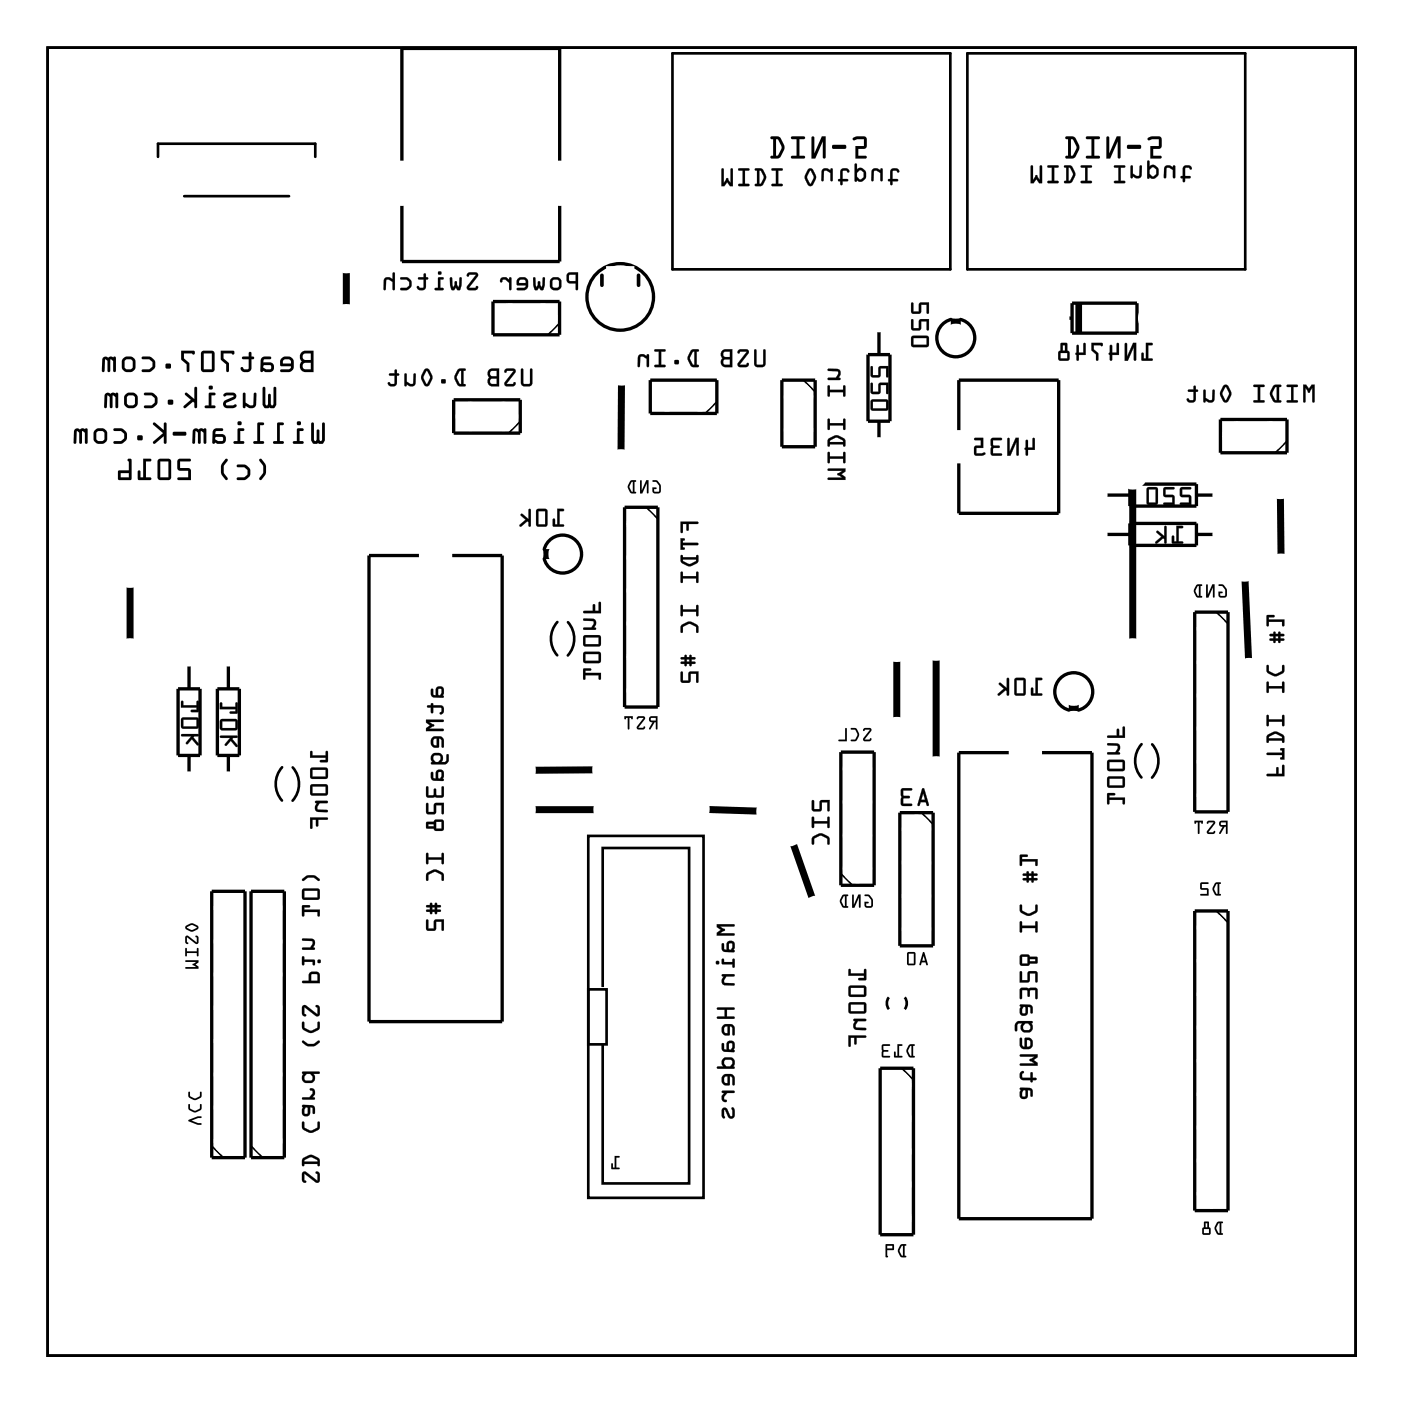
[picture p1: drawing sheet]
<svg xmlns="http://www.w3.org/2000/svg" width="107mm" height="107mm" viewBox="0 0 107 107" stroke-linecap="round" stroke-linejoin="round" font-family="sans-serif">
<g fill="none" stroke="#000" stroke-width=".2">
<path d="M3.6 3.6h99.8v99.8h-99.8zM12.1 12v-1h12v1M14.1 15h8M51.3 4.1h21.2v16.5h-21.2zM73.8 4.1h21.2v16.5h-21.2zM21.5 58.5a1.9 1.9 0 0 0 0 2.6M22.3 58.6a1.9 1.9 0 0 1 0 2.5M42.5 47.5a1.9 1.9 0 0 0 0 2.5M43.3 47.5a1.9 1.9 0 0 1 0 2.5M87.1 56.8a1.9 1.9 0 0 0 0 2.5M87.9 56.8a1.9 1.9 0 0 1 0 2.5M44.9 63.8h8.8v27.6h-8.8z"/>
<path d="M44.9 75.5h1.4v4.2h-1.4zM46 75.3v-10.6h6.6v25.6h-6.6v-10.6M67.8 76.1a.73 .73 0 0 0 0 .9M69 76.1a.73 .73 0 0 1 0 .9"/>
</g>
<path d="M3.6 3.6h99.8v99.8h-99.8z" fill="none" stroke="#000" stroke-width=".08"/>
<path d="M26.4 20.7v2.6M47.4 29.3v5.1M86.4 37.2v11.6M97.7 38v4.4M9.9 44.7v4.1M45.3 58.7l-4.5 .1M68.4 50.4v4.4M71.4 50.3v7.5M95 44.3l.3 6M40.8 61.8h4.6M54 61.8l3.8 .1M60.5 64.4l1.5 4.1" fill="none" stroke="#000" stroke-width=".53"/>
<g fill="none" stroke="#000" stroke-width=".25">
<path d="M30.7 12.3v-8.6h12v8.6M30.7 15.6v4.4h12v-4.4M34.6 30.5h5.1v2.5h-5.1zM37.6 23h5.1v2.5h-5.1zM47.7 38.7h2.5v15.2h-2.5zM49.6 29h5.1v2.5h-5.1zM59.7 29h2.5v5.1h-2.5zM66.2 27.1h1.7v5h-1.7zM67.1 25.2v1.9M67.1 32.1v1.4M72.7 24.3h.5v.5h-.5zM73.2 32.8v-3.8h7.6v10.2h-7.6v-3.8"/>
<path d="M81.5 24.3h.3M81.8 23.1h4.9v2.3h-4.9zM84.4 37.8h1.8M86.2 39.9h5.1v1.7h-5.1zM86.2 36.9h5.1v1.7h-5.1zM86.7 24.3h.2M91.3 37.8h1.3M93.1 32h5.1v2.5h-5.1zM13.6 52.6h1.7v5h-1.7zM14.4 50.7v1.9M14.4 57.6v1.4M16.6 52.6h1.7v5h-1.7z"/>
<path d="M17.4 50.7v1.9M17.4 57.6v1.4M32 42.4h-3.8v35.5h10.1v-35.5h-3.8M41.4 42h.5v.5h-.5zM64.2 57.4h2.5v10.1h-2.5zM77 57.4h-3.8v35.6h10.1v-35.6h-3.8M81.7 53.8h.5v.5h-.5zM84.4 40.8h1.8M91.2 46.7h2.5v15.2h-2.5zM91.3 40.8h1.3M16.2 68h2.5v20.3h-2.5zM19.2 68h2.5v20.3h-2.5z"/>
<path d="M68.7 62h2.5v10.2h-2.5zM91.2 69.5h2.5v22.9h-2.5zM67.2 81.5h2.5v12.7h-2.5z"/>
<circle cx="47.3" cy="22.7" r="2.54"/>
<circle cx="72.9" cy="25.8" r="1.45"/>
<circle cx="42.9" cy="42.3" r="1.45"/>
<circle cx="81.9" cy="52.8" r="1.45"/>
</g>
<g fill="none" stroke="#000" stroke-width=".13">
<path d="M39.7 32.2l-.9 .8M42.7 24.7l-.9 .8M49.3 38.7l.9 .9M54.7 30.7l-.9 .8M61.3 29l.9 .9M98.2 33.7l-.9 .8M92.8 46.7l.9 .9M64.2 66.7l.8 .8M70.3 62l.9 .9M92.8 69.5l.9 .9M16.2 87.4l.8 .9M19.2 87.4l.8 .9"/>
<path d="M68.8 81.5l.9 .9"/>
</g>
<g fill="#000">
<path d="M72.7 24.3h.5v.5h-.5zM41.4 42h.5v.5h-.5zM81.7 53.8h.5v.5h-.5zM46.9 88.2h.4l-.1 .1h-.2v.8h.2v.1h-.6l.1-.4h.1v.3h.1z"/>
<path d="M55.1 12.9l-.1 1.3h.3l.2-.3 .2 .3h.2v-1.3a.1 .1 0 0 0-.1-.1 .1 .1 0 0 0-.1 .1v1.1l-.1-.3a.1 .1 0 0 0-.1-.1 .1 .1 0 0 0-.1 .1l-.2 .3v-1.1v-.1zM55.1 12.9h.1v1.1l.3-.4 .2 .4v-1.1h.1h.1v1.3h-.2l-.2-.3-.2 .3h-.3zM56.3 12.9l.1 .1h.3v1h-.3a.1 .1 0 0 0-.1 .1 .1 .1 0 0 0 .1 .1h.7a.1 .1 0 0 0 .1-.1 .1 .1 0 0 0-.1-.1h-.3v-1h.3a.1 .1 0 0 0 .1-.1 .1 .1 0 0 0-.1-.1zM56.3 12.9h.9l-.1 .1h-.3v1h.3v.2l-.8-.1 .1-.1h.3v-1h-.3zM57.6 12.9v.1h.2v1h-.1a.1 .1 0 0 0-.1 .1 .1 .1 0 0 0 .1 .1l.5-.1 .3-.6-.4-.6zM57.6 12.9h.5l.3 .4v.4l-.3 .5-.5-.1v-.1h.2v-1h-.2zM57.9 13l.2 .1 .2 .4-.2 .5h-.2zM57.9 13v1h.1l.3-.5-.2-.4zM58.9 12.9v.1h.3v1h-.3a.1 .1 0 0 0-.1 .1 .1 .1 0 0 0 .1 .1h.7a.1 .1 0 0 0 .1-.1 .1 .1 0 0 0-.1-.1h-.2v-1h.2a.1 .1 0 0 0 .1-.1 .1 .1 0 0 0-.1-.1zM58.9 12.9h.8v.1h-.3v1h.3v.2l-.8-.1v-.1h.3v-1h-.3zM61.7 12.9l-.3 .6 .2 .6a.24 .24 0 0 0 .4 0l.3-.7-.3-.5-.2-.1zM61.7 12.9a.23 .23 0 0 1 .3 .1l.3 .5-.3 .6a.24 .24 0 0 1-.4 0l-.2-.6zM61.8 13l.3 .5-.3 .5-.2-.5zM61.8 13l-.2 .5 .2 .5 .3-.5-.2-.5zM62.8 12.9l-.1 .8a.09 .09 0 0 0 0 .1 .09 .09 0 0 0 .1-.1l.1-.6 .2-.1 .3 .2v.5a.1 .1 0 0 0 0 .1 .1 .1 0 0 0 .1-.1v-.8a.1 .1 0 0 0-.1-.1 .1 .1 0 0 0 0 .2l-.4-.2zM62.8 12.9h.3l.3 .1v-.1h.1v.9h-.1v-.6l-.5-.2v.1l-.1 .7h-.1v-.7zM64.2 12.9l-.1 .2v.6l-.1-.1a.1 .1 0 0 0-.1 .1 .1 .1 0 0 0 .1 .1h.1v.2a.1 .1 0 0 0 .1 .1 .1 .1 0 0 0 .1-.1v-.2h.3a.1 .1 0 0 0 .1-.1 .1 .1 0 0 0-.1-.1l-.3 .1v-.6l.2-.1 .2 .2 .1-.1a.21 .21 0 0 0 0-.2 .21 .21 0 0 0-.3-.1zM64.2 12.9a.38 .38 0 0 1 .6 .2l-.1 .1-.1-.2-.3 .1v.6h.4l-.1 .1h-.3v.3h-.1l-.1-.3-.2-.1h.2zM65.2 12.5v1.3a.1 .1 0 0 0 .1 .1 .11 .11 0 0 0 .1-.2l.1 .2h.3l.2-.2 .1-.2a.5 .5 0 0 0-.3-.6l-.2-.1-.2 .1v-.4zM65.2 12.5h.2v.5l.1-.2h.3l.2 .3 .1 .4-.3 .3-.2 .1-.2-.2-.1 .2-.1-.1zM65.4 13.2l.2-.2 .3 .2v.3l-.2 .2h-.1l-.2-.2zM65.4 13.1v.4l.3 .2 .2-.2v-.3l-.2-.2zM66.6 12.9l-.1 .8a.09 .09 0 0 0 .1 .1 .09 .09 0 0 0 .1-.1v-.6l.2-.1 .3 .2v.5a.1 .1 0 0 0 .1 .1 .1 .1 0 0 0 .1-.1v-.8a.11 .11 0 0 0-.2-.1 .1 .1 0 0 0 0 .2l-.3-.2zM66.6 12.9h.3l.3 .1v-.1h.1v.9h-.1v-.6l-.4-.2-.1 .1-.1 .7h-.1v-.7zM68 12.9l-.1 .2v.6l-.1-.1a.1 .1 0 0 0-.1 .1 .1 .1 0 0 0 .1 .1h.1v.2a.1 .1 0 0 0 .1 .1 .1 .1 0 0 0 .1-.1v-.2h.3a.1 .1 0 0 0 .1-.1 .1 .1 0 0 0-.1-.1l-.3 .1v-.6l.3-.1 .1 .2 .1-.1a.21 .21 0 0 0 0-.2 .21 .21 0 0 0-.2-.1zM68 12.9a.38 .38 0 0 1 .6 .2l-.1 .1-.1-.2-.3 .1v.6h.4l-.1 .1h-.3v.3h-.1l-.1-.3-.1-.1h.1z"/>
<path d="M55.1 12.9l-.1 1.3h.3l.2-.3 .2 .3h.2v-1.4l-.2 .1v1.1l-.1-.3a.1 .1 0 0 0-.1-.1 .1 .1 0 0 0-.1 .1l-.2 .3v-1.1zM56.3 12.9l.1 .1h.3v1h-.3l-.1 .1 .8 .1v-.2h-.3v-1h.3l.1-.1zM57.6 12.9v.1h.2v1l-.2 .1 .5 .1a.8 .8 0 0 0 .1-1.2l-.1-.1zM57.9 13l.2 .1 .2 .4-.3 .5h-.1zM58.9 12.9v.1h.3v1h-.3v.1l.8 .1v-.2h-.3v-1h.3v-.1zM61.7 12.9l-.3 .6 .2 .6a.23 .23 0 0 0 .4 0l.3-.7-.3-.5-.2-.1zM61.8 13l.3 .5-.3 .5-.2-.5zM62.8 12.9l-.1 .2v.7h.1l.1-.7v-.1l.5 .2v.6h.1v-.9h-.1v.1l-.4-.2zM64.2 12.9l-.1 .8h-.2l.2 .1 .1 .3h.1v-.3h.4v-.1h-.4v-.6l.2-.1 .2 .2 .1-.1a.34 .34 0 0 0-.2-.3 .34 .34 0 0 0-.4 .1zM65.2 12.5v1.3a.09 .09 0 0 0 .1 .1 .11 .11 0 0 0 .1-.2l.3 .2 .4-.3a.54 .54 0 0 0-.4-.8l-.3 .1v-.4zM65.4 13.2l.3-.2 .2 .2v.3l-.2 .2-.3-.2zM66.6 12.9l-.1 .2v.7h.1l.1-.7 .1-.1 .4 .2v.6h.1v-.9h-.1v.1l-.3-.2zM68 12.9l-.1 .8h-.2l.2 .1 .1 .3h.1v-.3h.4v-.1h-.4v-.6l.3-.1 .1 .2 .1-.1a.34 .34 0 0 0-.2-.3 .34 .34 0 0 0-.4 .1z"/>
<path d="M58.8 10.4v.2h.2v1.3h-.1a.11 .11 0 0 0-.1 .1 .11 .11 0 0 0 .1 .1l.6-.1a1 1 0 0 0 .1-1.4l-.2-.2zM59.2 10.6l.2 .1 .2 .6-.3 .6h-.1zM60.4 10.4v.2h.4v1.3h-.3a.11 .11 0 0 0-.2 .1 .11 .11 0 0 0 .2 .1h.8a.11 .11 0 0 0 .1-.1 .11 .11 0 0 0-.1-.1h-.3v-1.3h.3a.11 .11 0 0 0 .1-.1 .11 .11 0 0 0-.1-.1zM61.9 10.4v1.7h.3l.6-1.3v1.2a.11 .11 0 0 0 .1 .1 .11 .11 0 0 0 .1-.1v-1.6h-.3l-.6 1.3v-1.2v-.1zM63.5 11.1v.3h1a.16 .16 0 0 0 .1-.2 .16 .16 0 0 0-.1-.2zM65.1 10.5l.1 .2 .2-.1h.5v.5h-.6v1h.7a.11 .11 0 0 0 .1-.1 .11 .11 0 0 0-.1-.1h-.5v-.5l.5-.1 .1-.1v-.7l-.7-.1z"/>
<path d="M58.8 10.4v.2h.2v1.3h-.1a.11 .11 0 0 0-.1 .1 .11 .11 0 0 0 .1 .1h.5l.1-.1 .4-.7-.4-.8zM58.8 10.4h.6l.2 .2a.95 .95 0 0 1 0 1.3l-.2 .2h-.5a.11 .11 0 0 1-.1-.1 .11 .11 0 0 1 .1-.1h.1v-1.3h-.2zM59.2 10.6l.2 .1 .2 .6-.3 .6h-.1zM59.2 10.6v1.3h.1l.3-.6-.2-.6zM60.4 10.4v.2h.4v1.3h-.3a.11 .11 0 0 0-.2 .1 .11 .11 0 0 0 .2 .1h.8a.11 .11 0 0 0 .1-.1 .11 .11 0 0 0-.1-.1h-.3v-1.3h.3a.11 .11 0 0 0 .1-.1 .11 .11 0 0 0-.1-.1zM60.4 10.4h.9a.11 .11 0 0 1 .1 .1 .11 .11 0 0 1-.1 .1h-.3v1.3h.3a.11 .11 0 0 1 .1 .1 .11 .11 0 0 1-.1 .1h-.8a.11 .11 0 0 1-.2-.1 .11 .11 0 0 1 .2-.1h.3v-1.3h-.4zM61.9 10.4v1.7h.3l.6-1.3v1.2a.11 .11 0 0 0 .1 .1 .11 .11 0 0 0 .1-.1v-1.6h-.3l-.6 1.3v-1.2v-.1zM61.9 10.4h.2v.1v1.2l.6-1.3h.3v1.6a.11 .11 0 0 1-.1 .1 .11 .11 0 0 1-.1-.1v-1.2l-.6 1.3h-.3zM63.5 11.1v.3h1a.16 .16 0 0 0 .1-.2 .16 .16 0 0 0-.1-.2zM63.5 11.1l1-.1a.16 .16 0 0 1 .1 .2 .16 .16 0 0 1-.1 .2h-1zM65.1 10.5l.1 .2 .2-.1h.5v.5h-.6v1h.7a.11 .11 0 0 0 .1-.1 .11 .11 0 0 0-.1-.1h-.5v-.5l.5-.1 .1-.1v-.7l-.7-.1zM65.1 10.5l.3-.1 .7 .1v.7l-.1 .1-.5 .1v.5h.5a.11 .11 0 0 1 .1 .1 .11 .11 0 0 1-.1 .1h-.7v-1h.6v-.5h-.5l-.2 .1z"/>
<path d="M78.7 12.6l-.1 1.4h.3l.2-.3 .2 .3h.2v-1.3a.1 .1 0 0 0-.1-.1 .1 .1 0 0 0-.1 .1v1l-.1-.2a.11 .11 0 0 0-.1-.2 .11 .11 0 0 0-.1 .2l-.2 .2v-1v-.1zM78.7 12.6l.1 .1v1.1l.3-.4 .2 .4v-1.1l.1-.1 .1 .1v1.3h-.2l-.2-.3-.2 .3h-.3zM79.9 12.6l.1 .2h.3v1h-.3a.1 .1 0 0 0-.1 .1 .1 .1 0 0 0 .1 .1h.7a.1 .1 0 0 0 .1-.1 .1 .1 0 0 0-.1-.1h-.3v-1h.3a.1 .1 0 0 0 .1-.1 .1 .1 0 0 0-.1-.1zM79.9 12.6l.9 .1-.1 .1h-.3v1h.3v.2l-.8-.1 .1-.1h.3v-1h-.3zM81.2 12.6v.2h.1v1a.1 .1 0 0 0-.1 .1 .1 .1 0 0 0 .1 .1l.5-.1 .3-.6-.4-.7zM81.2 12.6l.5 .1 .3 .4v.4l-.3 .5-.5-.1v-.1h.2v-1h-.2zM81.5 12.8h.2l.2 .5-.2 .4-.2 .1zM81.5 12.8v1h.1l.3-.5-.2-.5zM82.5 12.6v.2h.3v1h-.3a.1 .1 0 0 0-.1 .1 .1 .1 0 0 0 .1 .1h.7a.1 .1 0 0 0 .1-.1 .1 .1 0 0 0-.1-.1h-.2v-1h.2a.1 .1 0 0 0 .1-.1 .1 .1 0 0 0-.1-.1zM82.5 12.6l.8 .1v.1h-.3v1h.3v.2l-.8-.1v-.1h.3v-1h-.3zM85 12.6v.2h.3v1h-.2a.1 .1 0 0 0-.1 .1 .1 .1 0 0 0 .1 .1h.7a.1 .1 0 0 0 .1-.1 .1 .1 0 0 0-.1-.1h-.3v-1h.3a.1 .1 0 0 0 .1-.1 .1 .1 0 0 0-.1-.1zM85 12.6l.8 .1v.1h-.3v1h.3v.2l-.8-.1v-.1h.3v-1h-.3zM86.3 12.6l-.1 .9a.11 .11 0 0 0 .2 .1 .1 .1 0 0 0 0-.1 .39 .39 0 0 0 .7-.1v-.7a.09 .09 0 0 0-.1-.1 .09 .09 0 0 0 0 .1l-.1 .6-.2 .1-.3-.2v-.5zM86.3 12.6l.1 .1v.6l.3 .1h.2l.1-.7 .1-.1v.8a.32 .32 0 0 1-.5 .2l-.2-.2v.2l-.1-.1zM87.5 12.3v1.3a.1 .1 0 0 0 .1 0 .1 .1 0 0 0 .1-.1l.2 .1h.2l.2-.2 .1-.2a.5 .5 0 0 0-.2-.6h-.3l-.2 .1v-.4zM87.6 12.3h.1v.4l.1-.1h.3l.3 .3v.4l-.3 .3h-.2l-.2-.1-.1 .1h-.1zM87.7 12.9l.2-.1 .3 .1v.4l-.2 .2-.1-.1-.2-.1zM87.7 12.9v.4l.3 .2 .2-.2v-.4l-.2-.2zM88.9 12.7l-.1 .8a.09 .09 0 0 0 .1 .1 .09 .09 0 0 0 .1-.1v-.6l.2-.1 .3 .2v.5a.1 .1 0 0 0 .1 .1 .1 .1 0 0 0 .1-.1v-.8a.11 .11 0 0 0-.2-.1 .1 .1 0 0 0 0 .2l-.3-.2zM88.9 12.7l.3-.1 .3 .2v-.2h.1v1l-.1-.1v-.5l-.4-.2-.1 .1v.6l-.2 .1v-.7zM90.3 12.7l-.1 .2v.5a.1 .1 0 0 0-.1 .1 .1 .1 0 0 0 .1 .1v.2a.1 .1 0 0 0 .1 .1 .1 .1 0 0 0 .1-.1v-.2h.4a.1 .1 0 0 0 .1-.1 .1 .1 0 0 0-.1-.1h-.4v-.6h.3l.1 .1h.1a.21 .21 0 0 0 0-.2 .21 .21 0 0 0-.2-.1zM90.3 12.7a.38 .38 0 0 1 .6 .1l-.1 .1-.1-.1h-.3v.6h.4v.1v.1h-.4v.2l-.1 .1-.1-.3-.1-.1 .1-.1z"/>
<path d="M78.7 12.6l-.1 1.4h.3l.2-.3 .2 .3h.2v-1.4l-.2 .1v1l-.1-.2a.1 .1 0 0 0-.1-.1 .1 .1 0 0 0-.1 .1l-.2 .2v-1zM79.9 12.6l.1 .2h.3v1h-.3l-.1 .1 .8 .1v-.2h-.3v-1h.3l.1-.1zM81.2 12.6v.2h.1v1h-.1v.1h.5a.8 .8 0 0 0 .1-1.1l-.1-.2zM81.5 12.8h.2l.2 .5-.3 .5h-.1zM82.5 12.6v.2h.3v1h-.3v.1l.8 .1v-.2h-.3v-1h.3v-.1zM85 12.6v.2h.3v1h-.3v.1l.8 .1v-.2h-.3v-1h.3l.1-.1zM86.3 12.6v1h.1v-.1a.38 .38 0 0 0 .4 .1 .38 .38 0 0 0 .3-.2v-.8l-.1 .1-.1 .6-.1 .1-.4-.2v-.5zM87.6 12.3l-.1 1.3a.1 .1 0 0 0 .2 0 .09 .09 0 0 0 0-.1l.3 .1 .4-.3a.54 .54 0 0 0-.4-.7l-.3 .1v-.4zM87.7 12.9l.3-.1 .2 .1v.4l-.2 .2-.3-.2zM88.9 12.7l-.1 .2v.7h.2v-.7l.1-.1 .4 .2v.6h.1v-1h-.1v.2l-.3-.2zM90.3 12.7l-.1 .7-.1 .1 .1 .1 .1 .3 .1-.1v-.2h.4v-.1v-.1h-.4v-.6h.3l.1 .1h.1a.34 .34 0 0 0-.2-.3 .34 .34 0 0 0-.4 .1z"/>
<path d="M81.3 10.4v.2h.2v1.3h-.1a.11 .11 0 0 0-.1 .1 .11 .11 0 0 0 .1 .1l.6-.1a1 1 0 0 0 .1-1.4l-.2-.2zM81.7 10.6l.2 .1 .2 .6-.3 .6h-.1zM82.9 10.4v.2h.4v1.3h-.3a.11 .11 0 0 0-.2 .1 .11 .11 0 0 0 .2 .1h.8a.11 .11 0 0 0 .1-.1 .11 .11 0 0 0-.1-.1h-.3v-1.3h.3a.11 .11 0 0 0 .1-.1 .11 .11 0 0 0-.1-.1zM84.4 10.4v1.7h.3l.6-1.3v1.2a.11 .11 0 0 0 .1 .1 .11 .11 0 0 0 .1-.1v-1.6h-.3l-.6 1.3v-1.2v-.1zM86 11.1v.3h1a.16 .16 0 0 0 .1-.2 .16 .16 0 0 0-.1-.2zM87.6 10.5l.1 .2 .2-.1h.5v.5h-.6v1h.7a.11 .11 0 0 0 .1-.1 .11 .11 0 0 0-.1-.1h-.5v-.5l.5-.1 .1-.1v-.7l-.7-.1z"/>
<path d="M81.3 10.4v.2h.2v1.3h-.1a.11 .11 0 0 0-.1 .1 .11 .11 0 0 0 .1 .1h.5l.1-.1 .4-.7-.4-.8zM81.3 10.4h.6l.2 .2a.95 .95 0 0 1 0 1.3l-.2 .2h-.5a.11 .11 0 0 1-.1-.1 .11 .11 0 0 1 .1-.1h.1v-1.3h-.2zM81.7 10.6l.2 .1 .2 .6-.3 .6h-.1zM81.7 10.6v1.3h.1l.3-.6-.2-.6zM82.9 10.4v.2h.4v1.3h-.3a.11 .11 0 0 0-.2 .1 .11 .11 0 0 0 .2 .1h.8a.11 .11 0 0 0 .1-.1 .11 .11 0 0 0-.1-.1h-.3v-1.3h.3a.11 .11 0 0 0 .1-.1 .11 .11 0 0 0-.1-.1zM82.9 10.4h.9a.11 .11 0 0 1 .1 .1 .11 .11 0 0 1-.1 .1h-.3v1.3h.3a.11 .11 0 0 1 .1 .1 .11 .11 0 0 1-.1 .1h-.8a.11 .11 0 0 1-.2-.1 .11 .11 0 0 1 .2-.1h.3v-1.3h-.4zM84.4 10.4v1.7h.3l.6-1.3v1.2a.11 .11 0 0 0 .1 .1 .11 .11 0 0 0 .1-.1v-1.6h-.3l-.6 1.3v-1.2v-.1zM84.4 10.4h.2v.1v1.2l.6-1.3h.3v1.6a.11 .11 0 0 1-.1 .1 .11 .11 0 0 1-.1-.1v-1.2l-.6 1.3h-.3zM86 11.1v.3h1a.16 .16 0 0 0 .1-.2 .16 .16 0 0 0-.1-.2zM86 11.1l1-.1a.16 .16 0 0 1 .1 .2 .16 .16 0 0 1-.1 .2h-1zM87.6 10.5l.1 .2 .2-.1h.5v.5h-.6v1h.7a.11 .11 0 0 0 .1-.1 .11 .11 0 0 0-.1-.1h-.5v-.5l.5-.1 .1-.1v-.7l-.7-.1zM87.6 10.5l.3-.1 .7 .1v.7l-.1 .1-.5 .1v.5h.5a.11 .11 0 0 1 .1 .1 .11 .11 0 0 1-.1 .1h-.7v-1h.6v-.5h-.5l-.2 .1z"/>
<path d="M19.8 35v.2a.82 .82 0 0 1 0 1.3 .11 .11 0 0 0 0 .1 .11 .11 0 0 0 .2 0l.3-.4v-.6l-.3-.6zM19.8 35a.95 .95 0 0 1 .1 1.6l-.1-.1 .3-.4v-.5l-.3-.5zM18.1 35.5v.1l.5 .1 .3 .2v.3l-.2 .2h-.5a.1 .1 0 0 0-.1 .1 .1 .1 0 0 0 .1 .1h.6l.3-.3v-.4l-.1-.2-.3-.2zM18.1 35.5l.5-.1 .2 .1a.58 .58 0 0 1 0 1.1h-.6a.11 .11 0 0 1-.1-.1 .11 .11 0 0 1 .1-.1h.5l.2-.2v-.3l-.3-.2-.5-.1zM17.2 35l-.3 .5v.5l.3 .6a.11 .11 0 0 0 .1 0 .11 .11 0 0 0 .1-.1 .82 .82 0 0 1 0-1.3 .11 .11 0 0 0-.1-.2 .11 .11 0 0 0-.1 0zM17.2 35a.11 .11 0 0 1 .1 0 .11 .11 0 0 1 .1 .2l-.3 .4v.5l.3 .4a.11 .11 0 0 1-.1 .1 .11 .11 0 0 1-.1 0 1.03 1.03 0 0 1 0-1.6zM13.6 35.1l-.1 .1 .1 .7h.8v.5h-.8a.1 .1 0 0 0-.1 .1 .1 .1 0 0 0 .1 .1h1l-.1-.8-.8-.1v-.5h.8a.1 .1 0 0 0 .1-.1 .1 .1 0 0 0-.1-.1zM13.6 35.1l.9-.1a.11 .11 0 0 1 .1 .1 .11 .11 0 0 1-.1 .1h-.8v.5l.8 .1 .1 .8h-1a.11 .11 0 0 1-.1-.1 .11 .11 0 0 1 .1-.1h.8v-.5h-.8l-.1-.7zM12.1 35.1l-.1 1.4 .2 .1h.7l.2-.2-.1-1.3-.2-.1zM12.1 35.1l.7-.1 .2 .1 .1 1.3-.2 .2h-.7l-.2-.1zM12.2 35.2h.6v1.2h-.6zM12.2 35.2v1.2h.6v-1.2zM10.9 35v1.4h-.2v-.4a.1 .1 0 0 0-.1-.1 .1 .1 0 0 0-.1 .1l.1 .6h.8a.1 .1 0 0 0 .1-.1 .1 .1 0 0 0-.1-.1h-.3v-1.2h.3a.1 .1 0 0 0 .1-.1 .1 .1 0 0 0-.1-.1zM10.9 35h.5a.11 .11 0 0 1 .2 .1 .11 .11 0 0 1-.2 .1h-.3v1.2h.3a.11 .11 0 0 1 .2 .1 .11 .11 0 0 1-.2 .1h-.9v-.6a.11 .11 0 0 1 .1-.1 .11 .11 0 0 1 .1 .1v.4h.2zM9.8 35v.9h-.8v.6l.1 .1h.9v-1.5v-.1zM9.8 35h.2v.1v1.5h-.1h-.8l-.1-.1v-.6h.8zM9.2 36.1h.6v.3h-.6zM9.2 36.1v.3h.6v-.3z"/>
<path d="M19.8 35v.1a.86 .86 0 0 1 0 1.4v.1a.95 .95 0 0 0 .1-1.6zM18.1 35.5v.1l.5 .1 .3 .2v.3l-.2 .2h-.5a.11 .11 0 0 0-.1 .1 .11 .11 0 0 0 .1 .1h.4a.6 .6 0 0 0 .5-.6 .6 .6 0 0 0-.5-.6zM17.2 35a.93 .93 0 0 0 .1 1.6l.1-.1a.86 .86 0 0 1 0-1.4l-.1-.1zM13.6 35.1l-.1 .1 .1 .7h.8v.5h-.8a.11 .11 0 0 0-.1 .1 .11 .11 0 0 0 .1 .1h1l-.1-.8-.8-.1v-.5h.8a.11 .11 0 0 0 .1-.1 .11 .11 0 0 0-.1-.1zM12.1 35.1l-.1 1.4 .2 .1h.7l.2-.2-.1-1.3-.2-.1zM12.2 35.2h.6v1.2h-.6zM10.9 35v1.4h-.2v-.4a.11 .11 0 0 0-.1-.1 .11 .11 0 0 0-.1 .1l.1 .6h.8a.11 .11 0 0 0 .2-.1 .11 .11 0 0 0-.2-.1h-.3v-1.2h.3a.11 .11 0 0 0 .2-.1 .11 .11 0 0 0-.2-.1zM9.8 35v.9h-.8v.6l.1 .1h.8h.1v-1.5v-.1zM9.2 36.1h.6v.3h-.6z"/>
<path d="M20.1 29.5l-.1 1.4 .2 .2h.4h.3l.2-.2v-1.3a.1 .1 0 0 0-.1-.1 .1 .1 0 0 0-.1 .1l-.1 1.3-.1-.1v-.7a.1 .1 0 0 0-.1-.1 .1 .1 0 0 0-.1 .1v.7l-.2 .1-.1-1.3v-.1zM20.1 29.5h.1v.1l.1 1.3 .2-.1-.1-.7a.11 .11 0 0 1 .2-.1 .11 .11 0 0 1 .1 .1v.7l.1 .1 .1-1.3a.11 .11 0 0 1 .1-.1 .11 .11 0 0 1 .1 .1v1.3l-.2 .2h-.3h-.4l-.2-.2zM18.6 30l-.1 1a.1 .1 0 0 0 .1 .1 .1 .1 0 0 0 .1-.1l.2 .1a.41 .41 0 0 0 .6-.3l.1-.7a.1 .1 0 0 0-.1-.1 .1 .1 0 0 0-.1 .1l-.1 .8h-.2l-.4-.2v-.7zM18.6 30h.1v.7l.4 .2h.2l.1-.8a.11 .11 0 0 1 .1-.1 .11 .11 0 0 1 .1 .1l-.1 .7a.45 .45 0 0 1-.3 .4 .45 .45 0 0 1-.5-.2 .11 .11 0 0 1-.1 .1 .11 .11 0 0 1-.1-.1zM17.1 30.1a.12 .12 0 0 0 0 .2 .12 .12 0 0 0 .2-.1h.5l-.7 .4-.1 .2a.32 .32 0 0 0 .3 .3h.4l.3-.1a.12 .12 0 0 0 0-.1 .12 .12 0 0 0-.2 0h-.5l-.1-.1 .7-.3a.27 .27 0 0 0 .1-.3 .27 .27 0 0 0-.2-.2h-.5zM17.1 30.1a.8 .8 0 0 1 .9-.1v.2l-.1 .2-.7 .4 .1 .1h.5a.11 .11 0 0 1 .2 0 .11 .11 0 0 1 0 .1l-.3 .1h-.4a.32 .32 0 0 1-.3-.2 .32 .32 0 0 1 .2-.4l.6-.3h-.5a.14 .14 0 0 1-.2 .1 .14 .14 0 0 1 0-.2zM16 30l-.1 .9h-.2a.1 .1 0 0 0-.1 .1 .1 .1 0 0 0 .1 .1h.6a.1 .1 0 0 0 .1-.1 .1 .1 0 0 0-.1-.1h-.2v-.7h.2a.1 .1 0 0 0 .1-.1 .1 .1 0 0 0-.1-.1zM16 30h.3a.11 .11 0 0 1 .1 .1 .11 .11 0 0 1-.1 .1h-.2v.7h.2a.11 .11 0 0 1 .1 .1 .11 .11 0 0 1-.1 .1h-.6a.11 .11 0 0 1-.1-.1 .11 .11 0 0 1 .1-.1h.2zM15.9 29.6a.16 .16 0 0 0 .3 0 .16 .16 0 0 0-.3 0zM15.9 29.6a.17 .17 0 0 1 .3 0 .17 .17 0 0 1-.3 0zM14.1 30v.1l.5 .4-.6 .5a.11 .11 0 0 0 0 .1 .11 .11 0 0 0 .2 0l.5-.5 .1 .1v.3a.1 .1 0 0 0 .1 .1 .1 .1 0 0 0 .1-.1v-1.4a.1 .1 0 0 0-.1-.1 .1 .1 0 0 0-.1 .1v.9l-.5-.5zM14.1 30h.2l.5 .5v-.9a.11 .11 0 0 1 .1-.1 .11 .11 0 0 1 .1 .1v1.4a.11 .11 0 0 1-.1 .1 .11 .11 0 0 1-.1-.1v-.3l-.1-.1-.5 .5a.11 .11 0 0 1-.2 0 .11 .11 0 0 1 0-.1l.6-.5-.5-.4zM12.8 30.5v.3h.4v-.3zM12.8 30.5h.4v.3h-.4zM11 30v.2h.6l.2 .2v.3l-.2 .2h-.5a.1 .1 0 0 0-.1 .1 .1 .1 0 0 0 .1 .1h.6l.3-.3v-.4l-.1-.2-.2-.2zM11 30h.5h.2a.58 .58 0 0 1 0 1.1h-.6a.11 .11 0 0 1-.1-.1 .11 .11 0 0 1 .1-.1h.5l.2-.2v-.3l-.2-.2h-.6zM9.6 30.1l-.1 .2v.5l.2 .3h.5l.2-.1 .1-.2v-.5a.43 .43 0 0 0-.4-.3h-.3zM9.6 30.1l.2-.1h.3l.3 .1 .1 .7-.2 .3h-.4l-.4-.2v-.6zM9.7 30.2h.4l.2 .1v.5l-.1 .1h-.4l-.1-.1zM9.7 30.2v.6l.1 .1h.4l.1-.1v-.5l-.2-.1zM8.1 30l-.2 1a.1 .1 0 0 0 .1 .1 .11 .11 0 0 0 .2-.1v-.8l.2 .1v.7a.1 .1 0 0 0 .1 .1 .1 .1 0 0 0 .1-.1v-.8l.2 .1v.7a.1 .1 0 0 0 .1 .1 .1 .1 0 0 0 .1-.1v-1h-.4l-.2 .1-.2-.1zM8.1 30h.1l.2 .1 .2-.1h.2a.11 .11 0 0 1 .1 0 .11 .11 0 0 1 .1 .1v.9a.11 .11 0 0 1-.1 .1 .11 .11 0 0 1-.1-.1v-.7l-.2-.1v.8a.11 .11 0 0 1-.1 .1 .11 .11 0 0 1-.1-.1v-.7l-.2-.1v.8a.11 .11 0 0 1-.2 .1 .11 .11 0 0 1-.1-.1z"/>
<path d="M20.1 29.5l-.1 1.4 .2 .2h.4h.3l.2-.2v-1.3a.11 .11 0 0 0-.1-.1 .11 .11 0 0 0-.1 .1l-.1 1.3-.1-.1v-.7a.11 .11 0 0 0-.1-.1 .11 .11 0 0 0-.1 .1v.7l-.2 .1-.1-1.3v-.1zM18.6 30l-.1 1a.11 .11 0 0 0 .1 .1 .11 .11 0 0 0 .1-.1 .45 .45 0 0 0 .5 .2 .45 .45 0 0 0 .3-.4l.1-.7a.1 .1 0 0 0-.1-.1 .1 .1 0 0 0-.1 .1l-.1 .8h-.2l-.4-.2v-.7zM17.1 30.1a.12 .12 0 0 0 0 .2 .12 .12 0 0 0 .2-.1h.5l-.6 .3a.32 .32 0 0 0-.2 .4 .32 .32 0 0 0 .3 .2h.4l.3-.1a.14 .14 0 0 0-.1-.1 .14 .14 0 0 0-.1 0h-.5l-.1-.1 .7-.3a.27 .27 0 0 0 .1-.3 .27 .27 0 0 0-.2-.2h-.5zM16 30l-.1 .9h-.2a.11 .11 0 0 0-.1 .1 .11 .11 0 0 0 .1 .1h.6a.11 .11 0 0 0 .1-.1 .11 .11 0 0 0-.1-.1h-.2v-.7h.2a.11 .11 0 0 0 .1-.1 .11 .11 0 0 0-.1-.1zM15.9 29.6a.17 .17 0 0 0 .3 0 .17 .17 0 0 0-.3 0zM14.1 30v.1l.5 .4-.6 .5a.11 .11 0 0 0 0 .1 .11 .11 0 0 0 .2 0l.5-.5 .1 .1v.3a.11 .11 0 0 0 .1 .1 .11 .11 0 0 0 .1-.1v-1.4a.11 .11 0 0 0-.1-.1 .11 .11 0 0 0-.1 .1v.9l-.5-.5zM12.8 30.5v.3h.4v-.3zM11 30v.2h.6l.2 .2v.3l-.2 .2h-.5a.11 .11 0 0 0-.1 .1 .11 .11 0 0 0 .1 .1h.4a.6 .6 0 0 0 .5-.6 .6 .6 0 0 0-.5-.5zM9.6 30.1l-.1 .2v.5l.2 .3h.5l.2-.1 .1-.2v-.5a.43 .43 0 0 0-.4-.3h-.3zM9.7 30.2h.4l.2 .1v.5l-.1 .1h-.4l-.1-.1zM8.1 30l-.2 1a.11 .11 0 0 0 .1 .1 .11 .11 0 0 0 .2-.1v-.8l.2 .1v.7a.11 .11 0 0 0 .1 .1 .11 .11 0 0 0 .1-.1v-.8l.2 .1v.7a.11 .11 0 0 0 .1 .1 .11 .11 0 0 0 .1-.1v-1h-.4l-.2 .1-.2-.1z"/>
<path d="M23 26.9l-.1 .4 .1 .3a.47 .47 0 0 0-.1 .5 .47 .47 0 0 0 .4 .3h.6v-1.6h-.6zM23 26.9l.3-.1h.6v1.6h-.6a.47 .47 0 0 1-.4-.3 .47 .47 0 0 1 .1-.5l-.1-.3zM23.2 27.7h.5v.5l-.5-.1-.1-.2zM23.2 27.7l-.1 .3 .1 .1 .5 .1v-.5zM23.2 27h.5v.5l-.5-.1-.1-.1zM23.2 27l-.1 .2 .1 .2 .5 .1v-.5zM21.5 27.3l-.1 .3v.3h.8v.1l-.1 .2h-.6a.1 .1 0 0 0-.1 .1 .1 .1 0 0 0 .1 .1h.6l.2-.1 .1-.2v-.5a.43 .43 0 0 0-.4-.4h-.3zM21.5 27.3l.2-.1 .5 .1 .2 .2v.5l-.3 .4h-.6a.11 .11 0 0 1-.1-.1 .11 .11 0 0 1 .1-.1h.6l.1-.3h-.8v-.3zM21.6 27.5l.5-.1 .1 .1v.2h-.6zM21.6 27.5v.2h.6v-.2l-.1-.1zM20 27.3l-.1 .2v.8a.1 .1 0 0 0 .1 .1 .1 .1 0 0 0 .1-.1l.2 .1h.3a.38 .38 0 0 0 .3-.4 .38 .38 0 0 0-.3-.4l-.5 .1 .1-.3h.4a.1 .1 0 0 0 .1-.1 .1 .1 0 0 0-.1-.1zM20 27.3l.6-.1a.11 .11 0 0 1 .1 .1 .11 .11 0 0 1-.1 .1h-.4l-.1 .3 .5-.1a.38 .38 0 0 1 .3 .4 .38 .38 0 0 1-.3 .4h-.3l-.2-.1a.11 .11 0 0 1-.1 .1 .11 .11 0 0 1-.1-.1v-.8zM20.1 27.9h.5l.1 .2-.4 .1-.2-.2zM20.1 27.9v.1l.2 .2 .4-.1-.1-.2zM18.5 27.2v.2h.5v.7l-.1 .1-.3-.1a.11 .11 0 0 0-.1-.1 .11 .11 0 0 0-.1 .1 .44 .44 0 0 0 .4 .3 .44 .44 0 0 0 .4-.3v-.7h.1a.1 .1 0 0 0 .1-.1 .1 .1 0 0 0-.1-.1h-.1v-.2a.11 .11 0 0 0-.1-.2 .11 .11 0 0 0-.1 .2v.2zM18.5 27.2h.5v-.2a.11 .11 0 0 1 .1-.2 .11 .11 0 0 1 .1 .2v.2h.1a.11 .11 0 0 1 .1 .1 .11 .11 0 0 1-.1 .1h-.1v.7a.42 .42 0 0 1-.4 .3 .42 .42 0 0 1-.4-.3 .19 .19 0 0 1 .3 .1l.3-.1v-.7h-.5zM16.8 26.8l.1 .6 .4 .4v.5a.1 .1 0 0 0 .1 .1 .1 .1 0 0 0 .1-.1v-.6l-.4-.4v-.3h.6a.1 .1 0 0 0 .1 .1 .1 .1 0 0 0 .1-.1l-.1-.2zM16.8 26.8h1a.16 .16 0 0 1 .1 .1 .16 .16 0 0 1-.1 .2l-.1-.1h-.6v.3l.4 .4v.6a.11 .11 0 0 1-.1 .1 .11 .11 0 0 1-.1-.1v-.5l-.5-.4zM15.4 26.8l-.1 1.5 .2 .1h.7l.2-.2v-1.3l-.2-.1zM15.4 26.8h.8l.2 .1v1.3l-.2 .2h-.7l-.2-.1zM15.5 27h.7v1.2h-.7zM15.5 27v1.2h.7v-1.2zM13.8 26.8v.6l.4 .4v.5a.1 .1 0 0 0 .1 .1 .1 .1 0 0 0 .1-.1v-.6l-.4-.4v-.3h.7a.1 .1 0 0 0 .1 .1 .1 .1 0 0 0 .1-.1l-.1-.2zM13.8 26.8h1a.16 .16 0 0 1 .1 .1 .16 .16 0 0 1-.1 .2l-.1-.1h-.7v.3l.4 .4 .1 .6a.11 .11 0 0 1-.2 .1 .11 .11 0 0 1-.1-.1v-.5l-.4-.4zM12.7 27.8v.3h.3v-.3zM12.7 27.8h.3v.3h-.3zM10.8 27.2l.1 .2h.5l.2 .3v.3l-.2 .2h-.5a.1 .1 0 0 0-.1 .1 .1 .1 0 0 0 .1 .1l.7-.1 .2-.2v-.4l-.1-.3-.2-.2zM10.8 27.2h.6l.2 .1a.58 .58 0 0 1 0 1l-.7 .1a.11 .11 0 0 1-.1-.1 .11 .11 0 0 1 .1-.1h.5l.2-.2v-.3l-.2-.3h-.5zM9.4 27.3l-.1 .3v.5l.3 .3h.4l.2-.1 .1-.3v-.4a.43 .43 0 0 0-.4-.4h-.3zM9.4 27.3l.2-.1h.3l.4 .2v.6l-.1 .3-.5 .1-.3-.2-.1-.6zM9.6 27.5l.4-.1 .1 .1v.5l-.1 .2h-.3l-.2-.1zM9.6 27.5l-.1 .6 .2 .1h.3l.1-.2v-.5l-.1-.1zM7.9 27.3l-.1 1a.1 .1 0 0 0 .1 .1 .1 .1 0 0 0 .1-.1v-.9l.2 .1v.8a.1 .1 0 0 0 .1 .1 .1 .1 0 0 0 .1-.1l.1-.9 .1 .1v.8a.1 .1 0 0 0 .1 .1 .1 .1 0 0 0 .1-.1v-1.1h-.3l-.2 .1-.2-.1zM7.9 27.3l.2-.1 .2 .1 .2-.1 .1 .1a.11 .11 0 0 1 .2-.1 .11 .11 0 0 1 0 .1v1a.11 .11 0 0 1-.1 .1 .11 .11 0 0 1-.1-.1v-.8l-.1-.1-.1 .9a.11 .11 0 0 1-.1 .1 .11 .11 0 0 1-.1-.1v-.8l-.1-.1-.1 .9a.11 .11 0 0 1-.1 .1 .11 .11 0 0 1-.1-.1z"/>
<path d="M23 26.9l-.1 .4 .1 .3-.1 .3a.44 .44 0 0 0 .4 .5h.6v-1.6h-.6zM23.2 27.7h.5v.5l-.5-.1-.1-.1zM23.2 27h.5v.5l-.5-.1-.1-.1zM21.5 27.3l-.1 .3v.3h.8v.1l-.1 .2h-.6a.11 .11 0 0 0-.1 .1 .11 .11 0 0 0 .1 .1h.6l.2-.1 .1-.2v-.5a.43 .43 0 0 0-.4-.4h-.3zM21.6 27.5l.5-.1 .1 .1v.2h-.6zM20 27.3l-.1 .2v.8a.11 .11 0 0 0 .1 .1 .11 .11 0 0 0 .1-.1l.2 .1h.3a.38 .38 0 0 0 .3-.4 .38 .38 0 0 0-.3-.4l-.5 .1 .1-.3h.4a.11 .11 0 0 0 .1-.1 .11 .11 0 0 0-.1-.1zM20.1 27.9h.5l.1 .2-.4 .1-.2-.2zM18.5 27.2v.2h.5v.7l-.1 .1-.3-.1a.11 .11 0 0 0-.1-.1 .11 .11 0 0 0-.1 .1 .44 .44 0 0 0 .4 .3 .44 .44 0 0 0 .4-.3v-.7h.1a.11 .11 0 0 0 .1-.1 .11 .11 0 0 0-.1-.1h-.1v-.2a.11 .11 0 0 0-.1-.2 .11 .11 0 0 0-.1 .2v.2zM16.8 26.8l.1 .6 .4 .4v.5a.11 .11 0 0 0 .1 .1 .11 .11 0 0 0 .1-.1v-.6l-.4-.4v-.3h.6a.11 .11 0 0 0 .1 .1 .11 .11 0 0 0 .1-.1l-.1-.2zM15.4 26.8l-.1 1.5 .2 .1h.7l.2-.2v-1.3l-.2-.1zM15.5 27h.7v1.2h-.7zM13.8 26.8v.6l.4 .4v.5a.11 .11 0 0 0 .1 .1 .11 .11 0 0 0 .2-.1l-.1-.6-.4-.4v-.3h.7a.11 .11 0 0 0 .1 .1 .11 .11 0 0 0 .1-.1l-.1-.2zM12.7 27.8v.3h.3v-.3zM10.8 27.2l.1 .2h.5l.2 .3v.3l-.2 .2h-.5a.11 .11 0 0 0-.1 .1 .11 .11 0 0 0 .1 .1h.5a.6 .6 0 0 0 .5-.6 .6 .6 0 0 0-.5-.6zM9.4 27.3l-.1 .3v.5l.3 .3h.4l.2-.1 .1-.3v-.4a.43 .43 0 0 0-.4-.4h-.3zM9.6 27.5l.4-.1 .1 .1v.5l-.1 .2h-.3l-.2-.1zM7.9 27.3l-.1 1a.11 .11 0 0 0 .1 .1 .11 .11 0 0 0 .1-.1v-.9l.2 .1v.8a.11 .11 0 0 0 .1 .1 .11 .11 0 0 0 .1-.1l.1-.9 .1 .1v.8a.11 .11 0 0 0 .1 .1 .11 .11 0 0 0 .1-.1v-1.1h-.3l-.2 .1-.2-.1z"/>
<path d="M23.8 32.3l-.1 1.3 .3 .3 .3-.1 .3 .1 .2-.3v-1.3a.1 .1 0 0 0-.1-.1 .1 .1 0 0 0-.1 .1l-.1 1.4-.1-.2v-.6a.1 .1 0 0 0-.1-.1 .1 .1 0 0 0-.1 .1v.6l-.2 .2v-1.4l-.1-.1zM23.8 32.3l.1-.1 .1 .1v1.4l.2-.2v-.6a.11 .11 0 0 1 .1-.1 .11 .11 0 0 1 .1 .1v.6l.1 .2 .1-1.4a.11 .11 0 0 1 .1-.1 .11 .11 0 0 1 .1 .1v1.3l-.2 .3-.3-.1-.3 .1-.3-.3zM22.7 32.7l-.1 1h-.2a.1 .1 0 0 0-.1 .1 .1 .1 0 0 0 .1 .1h.7a.1 .1 0 0 0 .1-.1 .1 .1 0 0 0-.1-.1h-.2v-.8h.2a.1 .1 0 0 0 .1-.1 .1 .1 0 0 0-.1-.1zM22.7 32.7h.4a.11 .11 0 0 1 .1 .1 .11 .11 0 0 1-.1 .1h-.2v.8h.2a.11 .11 0 0 1 .1 .1 .11 .11 0 0 1-.1 .1h-.7a.11 .11 0 0 1-.1-.1 .11 .11 0 0 1 .1-.1h.2zM22.6 32.3a.2 .2 0 0 0 .4 0 .2 .2 0 0 0-.4 0zM22.6 32.3a.2 .2 0 0 1 .4 0 .2 .2 0 0 1-.4 0zM21.2 32.3l-.1 1.4h-.2a.1 .1 0 0 0-.1 .1 .1 .1 0 0 0 .1 .1h.7a.1 .1 0 0 0 .1-.1 .1 .1 0 0 0-.1-.1h-.3v-1.3h.3a.1 .1 0 0 0 .1-.1 .1 .1 0 0 0-.1-.1zM21.2 32.3l.4-.1a.11 .11 0 0 1 .1 .1 .11 .11 0 0 1-.1 .1h-.2v1.3h.2a.11 .11 0 0 1 .1 .1 .11 .11 0 0 1-.1 .1h-.7a.11 .11 0 0 1-.1-.1 .11 .11 0 0 1 .1-.1h.2zM19.7 32.3l-.1 1.4h-.2a.1 .1 0 0 0-.1 .1 .1 .1 0 0 0 .1 .1h.6a.11 .11 0 0 0 .2-.1 .11 .11 0 0 0-.2-.1h-.2v-1.3h.2a.11 .11 0 0 0 .2-.1 .11 .11 0 0 0-.2-.1zM19.7 32.3l.3-.1a.11 .11 0 0 1 .2 .1 .11 .11 0 0 1-.2 .1h-.2v1.3h.2a.11 .11 0 0 1 .2 .1 .11 .11 0 0 1-.2 .1h-.6a.11 .11 0 0 1-.1-.1 .11 .11 0 0 1 .1-.1h.2zM18.2 32.7l-.1 1h-.2a.1 .1 0 0 0-.1 .1 .1 .1 0 0 0 .1 .1h.6a.1 .1 0 0 0 .1-.1 .1 .1 0 0 0-.1-.1h-.2v-.8h.2a.1 .1 0 0 0 .1-.1 .1 .1 0 0 0-.1-.1zM18.2 32.7h.3a.11 .11 0 0 1 .1 .1 .11 .11 0 0 1-.1 .1h-.2v.8h.2a.11 .11 0 0 1 .1 .1 .11 .11 0 0 1-.1 .1h-.6a.11 .11 0 0 1-.1-.1 .11 .11 0 0 1 .1-.1h.2zM18.1 32.3a.16 .16 0 0 0 .3 0 .16 .16 0 0 0-.3 0zM18.1 32.3a.17 .17 0 0 1 .3 0 .17 .17 0 0 1-.3 0zM16.3 32.8l-.1 .2v.8a.1 .1 0 0 0 .1 .1 .1 .1 0 0 0 .1-.1l.2 .1h.3a.38 .38 0 0 0 .3-.4 .38 .38 0 0 0-.3-.4h-.5l.1-.2h.4a.1 .1 0 0 0 .1-.1 .1 .1 0 0 0-.1-.1zM16.3 32.8l.6-.1a.11 .11 0 0 1 .1 .1 .11 .11 0 0 1-.1 .1h-.4l-.1 .2h.5a.38 .38 0 0 1 .3 .4 .38 .38 0 0 1-.3 .4h-.3l-.2-.1a.11 .11 0 0 1-.1 .1 .11 .11 0 0 1-.1-.1v-.8zM16.4 33.4l.6-.1v.3l-.4 .1-.2-.2zM16.5 33.4l-.1 .1 .2 .2 .4-.1v-.3zM14.8 32.8l-.1 1a.1 .1 0 0 0 .1 .1 .1 .1 0 0 0 .1-.1v-.9l.2 .1v.8a.1 .1 0 0 0 .1 .1 .1 .1 0 0 0 .1-.1l.1-.9 .1 .1v.8a.1 .1 0 0 0 .1 .1 .1 .1 0 0 0 .1-.1v-1.1h-.3l-.2 .1-.2-.1zM14.8 32.7h.2l.2 .1 .2-.1h.1a.11 .11 0 0 1 .2 0 .11 .11 0 0 1 0 .1v1a.11 .11 0 0 1-.1 .1 .11 .11 0 0 1-.1-.1v-.8l-.1-.1-.1 .9a.11 .11 0 0 1-.1 .1 .11 .11 0 0 1-.1-.1v-.8l-.1-.1-.1 .9a.11 .11 0 0 1-.1 .1 .11 .11 0 0 1-.1-.1zM13.2 33v.2h.9a.16 .16 0 0 0 .1-.1 .16 .16 0 0 0-.1-.2zM13.2 33l.9-.1a.16 .16 0 0 1 .1 .2 .16 .16 0 0 1-.1 .1h-.9zM11.7 32.3v.1l.7 .6-.7 .7a.11 .11 0 0 0 0 .1 .11 .11 0 0 0 .1 0l.7-.5v.5a.1 .1 0 0 0 .1 .1 .1 .1 0 0 0 .1-.1v-1.5a.1 .1 0 0 0-.1-.1 .1 .1 0 0 0-.1 .1v.5l-.7-.5zM11.7 32.3h.1l.7 .5v-.5a.11 .11 0 0 1 .1-.1 .11 .11 0 0 1 .1 .1v1.5a.11 .11 0 0 1-.1 .1 .11 .11 0 0 1-.1-.1v-.5l-.7 .5a.11 .11 0 0 1-.1 0 .11 .11 0 0 1 0-.1l.7-.7-.7-.6zM10.5 33.2v.4h.4v-.4zM10.5 33.2h.4v.4h-.4zM8.7 32.7v.2h.5l.3 .2v.3l-.2 .2-.5 .1a.11 .11 0 0 0-.2 .1 .11 .11 0 0 0 .2 .1l.6-.1 .3-.3v-.4l-.1-.2-.3-.2zM8.7 32.7h.5l.2 .1a.58 .58 0 0 1 0 1l-.6 .1a.11 .11 0 0 1-.2-.1 .11 .11 0 0 1 .2-.1l.5-.1 .2-.2v-.3l-.3-.2h-.5zM7.2 32.8l-.1 .3v.4l.3 .3 .5 .1 .2-.2 .1-.2v-.4a.43 .43 0 0 0-.4-.4h-.3zM7.2 32.8l.3-.1h.3l.3 .2 .1 .6-.2 .3-.5 .1-.3-.2-.1-.6zM7.4 32.9h.4l.2 .1v.5l-.1 .1-.4 .1-.1-.2zM7.4 32.9v.6l.1 .1h.4l.1-.1v-.5l-.2-.1zM5.7 32.8l-.1 1a.1 .1 0 0 0 .1 .1 .1 .1 0 0 0 .1-.1l.1-.9 .1 .1v.8a.1 .1 0 0 0 .1 .1 .11 .11 0 0 0 .2-.1v-.9l.2 .1v.8a.1 .1 0 0 0 .1 .1 .1 .1 0 0 0 .1-.1v-1.1h-.4l-.2 .1-.2-.1zM5.7 32.7h.2l.2 .1 .2-.1h.2a.11 .11 0 0 1 .1 0 .11 .11 0 0 1 .1 .1v1a.11 .11 0 0 1-.1 .1 .11 .11 0 0 1-.1-.1v-.8l-.2-.1v.9a.11 .11 0 0 1-.2 .1 .11 .11 0 0 1-.1-.1v-.8l-.1-.1-.1 .9a.11 .11 0 0 1-.1 .1 .11 .11 0 0 1-.1-.1z"/>
<path d="M23.8 32.3l-.1 1.3 .3 .3 .3-.1 .3 .1 .2-.3v-1.3a.11 .11 0 0 0-.1-.1 .11 .11 0 0 0-.1 .1l-.1 1.4-.1-.2v-.6a.11 .11 0 0 0-.1-.1 .11 .11 0 0 0-.1 .1v.6l-.2 .2v-1.4l-.1-.1zM22.7 32.7l-.1 1h-.2a.11 .11 0 0 0-.1 .1 .11 .11 0 0 0 .1 .1h.7a.11 .11 0 0 0 .1-.1 .11 .11 0 0 0-.1-.1h-.2v-.8h.2a.11 .11 0 0 0 .1-.1 .11 .11 0 0 0-.1-.1zM22.6 32.3a.2 .2 0 0 0 .4 0 .2 .2 0 0 0-.4 0zM21.2 32.3l-.1 1.4h-.2a.11 .11 0 0 0-.1 .1 .11 .11 0 0 0 .1 .1h.7a.11 .11 0 0 0 .1-.1 .11 .11 0 0 0-.1-.1h-.2v-1.3h.2a.11 .11 0 0 0 .1-.1 .11 .11 0 0 0-.1-.1zM19.7 32.3l-.1 1.4h-.2a.11 .11 0 0 0-.1 .1 .11 .11 0 0 0 .1 .1h.6a.11 .11 0 0 0 .2-.1 .11 .11 0 0 0-.2-.1h-.2v-1.3h.2a.11 .11 0 0 0 .2-.1 .11 .11 0 0 0-.2-.1zM18.2 32.7l-.1 1h-.2a.11 .11 0 0 0-.1 .1 .11 .11 0 0 0 .1 .1h.6a.11 .11 0 0 0 .1-.1 .11 .11 0 0 0-.1-.1h-.2v-.8h.2a.11 .11 0 0 0 .1-.1 .11 .11 0 0 0-.1-.1zM18.1 32.3a.17 .17 0 0 0 .3 0 .17 .17 0 0 0-.3 0zM16.3 32.8l-.1 .2v.8a.11 .11 0 0 0 .1 .1 .11 .11 0 0 0 .1-.1l.2 .1h.3a.38 .38 0 0 0 .3-.4 .38 .38 0 0 0-.3-.4h-.5l.1-.2h.4a.11 .11 0 0 0 .1-.1 .11 .11 0 0 0-.1-.1zM16.4 33.4l.6-.1v.3l-.4 .1-.2-.2zM14.8 32.8l-.1 1a.11 .11 0 0 0 .1 .1 .11 .11 0 0 0 .1-.1v-.9l.2 .1v.8a.11 .11 0 0 0 .1 .1 .11 .11 0 0 0 .1-.1l.1-.9 .1 .1v.8a.11 .11 0 0 0 .1 .1 .11 .11 0 0 0 .1-.1v-1.1h-.3l-.2 .1-.2-.1zM13.2 33v.2h.9a.16 .16 0 0 0 .1-.1 .16 .16 0 0 0-.1-.2zM11.7 32.3v.1l.7 .6-.7 .7a.11 .11 0 0 0 0 .1 .11 .11 0 0 0 .1 0l.7-.5v.5a.11 .11 0 0 0 .1 .1 .11 .11 0 0 0 .1-.1v-1.5a.11 .11 0 0 0-.1-.1 .11 .11 0 0 0-.1 .1v.5l-.7-.5zM10.5 33.2v.4h.4v-.4zM8.7 32.7v.2h.5l.3 .2v.3l-.2 .2-.5 .1a.11 .11 0 0 0-.2 .1 .11 .11 0 0 0 .2 .1h.4a.6 .6 0 0 0 .5-.6 .6 .6 0 0 0-.5-.6zM7.2 32.8l-.1 .3v.4l.3 .3 .5 .1 .2-.2 .1-.2v-.4a.43 .43 0 0 0-.4-.4h-.3zM7.4 32.9h.4l.2 .1v.5l-.1 .1-.4 .1-.1-.2zM5.7 32.8l-.1 1a.11 .11 0 0 0 .1 .1 .11 .11 0 0 0 .1-.1l.1-.9 .1 .1v.8a.11 .11 0 0 0 .1 .1 .11 .11 0 0 0 .2-.1v-.9l.2 .1v.8a.11 .11 0 0 0 .1 .1 .11 .11 0 0 0 .1-.1v-1.1h-.4l-.2 .1-.2-.1z"/>
<path d="M39.8 28.1v1.2l.1 .2h.6l.1-.3v-1l-.1-.1-.1 .1v1l-.4 .1-.1-.1v-1zM38.5 28.2v.2l.2-.1h.5l-.7 .9v.2l.2 .1h.5l.1-.2v-.1l-.2 .1h-.4l.6-.9v-.2l-.2-.1zM37.3 28.2l-.1 .3 .1 .3-.1 .3a.36 .36 0 0 0 .4 .4h.5v-1.4h-.5zM37.4 28.9h.5v.4l-.5-.1zM37.4 28.3h.5v.4h-.5zM34.9 28.2a.81 .81 0 0 0 0 1.2l.5 .1 .1-.1-.1-.1v-1h.1v-.1l-.4-.1zM35.1 28.3h.1v1h-.2l-.2-.5zM33.7 29v.2h.3v-.2zM32.4 28.2l-.3 .6 .3 .6a.23 .23 0 0 0 .4 0l.2-.7-.3-.5-.1-.1zM32.5 28.3l.3 .5-.2 .5-.3-.5zM30.9 28.5v1h.1v-.2a.38 .38 0 0 0 .4 .2 .38 .38 0 0 0 .3-.3v-.7h-.1l-.1 .7-.1 .1-.4-.2v-.6zM29.7 28.5v.2h.4v.5l-.3 .1-.1-.1h-.1a.35 .35 0 0 0 .3 .3 .35 .35 0 0 0 .4-.3v-.5l.2-.1-.2-.1v-.3h-.2v.3z"/>
<path d="M39.8 28.1l-.1 1.1 .1 .2 .2 .1h.5l.1-.2v-1.1a.1 .1 0 0 0-.1-.1 .1 .1 0 0 0-.1 .1v1l-.4 .1-.1-.1v-1zM39.8 28.1l.1 .1v1l.1 .1h.4v-1.1l.1-.1 .1 .1v1l-.2 .3h-.5l-.1-.2zM38.5 28.2v.2a.13 .13 0 0 0 .1 0 .13 .13 0 0 0 .1-.1h.5l-.7 .9a.21 .21 0 0 0 0 .2 .21 .21 0 0 0 .2 .1h.5l.2-.3a.13 .13 0 0 0-.2 0 .13 .13 0 0 0-.1 .1h-.4l.6-.9a.21 .21 0 0 0-.2-.3zM38.6 28.2l.5-.1a.2 .2 0 0 1 .2 .3l-.7 .9h.5l.2-.1v.2l-.7 .1-.1-.3 .7-.9h-.5l-.2 .1zM37.3 28.2l-.1 .3 .1 .3-.1 .3a.37 .37 0 0 0 .4 .4h.5v-1.4h-.5zM37.3 28.2l.3-.1h.5v1.4h-.5a.39 .39 0 0 1-.4-.3 .39 .39 0 0 1 .1-.4l-.1-.3zM37.4 28.9h.5v.4l-.5-.1zM37.4 28.9v.4h.5v-.4zM37.4 28.4l.5-.1v.4l-.5-.1zM37.4 28.3v.4h.5v-.4zM34.9 28.2l-.2 .5v.3l.3 .4 .4 .1a.1 .1 0 0 0 .1-.1 .1 .1 0 0 0-.1-.1v-1a.1 .1 0 0 0 .1-.1 .1 .1 0 0 0-.1-.1zM34.9 28.2l.2-.1 .4 .1v.1h-.1v1h.1v.2l-.5-.1-.3-.4v-.4zM35.1 28.3h.1v1l-.1-.1-.2-.4zM35.1 28.3l-.3 .5 .2 .5h.2v-1zM33.7 28.9v.3h.3v-.3zM33.7 29h.3v.2h-.3zM32.4 28.2l-.3 .6 .2 .6a.25 .25 0 0 0 .5 0l.2-.5v-.2l-.3-.5-.1-.1zM32.4 28.2a.23 .23 0 0 1 .4 0l.2 .6-.2 .6a.24 .24 0 0 1-.4 0l-.3-.6zM32.5 28.3l.3 .5-.2 .5-.3-.5zM32.5 28.3l-.2 .5 .3 .5 .2-.5-.2-.5zM30.9 28.5l-.1 .9a.11 .11 0 0 0 .2 .1 .1 .1 0 0 0 0-.2 .39 .39 0 0 0 .7-.1v-.6a.09 .09 0 0 0-.1-.1 .09 .09 0 0 0 0 .1l-.1 .6-.2 .1-.3-.2v-.6zM30.9 28.5h.1v.6l.4 .2 .1-.1 .1-.7h.1v.7a.32 .32 0 0 1-.5 .2l-.2-.1v.2l-.1-.1zM29.7 28.5v.2h.4v.5l-.3 .1-.1-.1h-.1a.21 .21 0 0 0 0 .2 .21 .21 0 0 0 .2 .1h.3l.2-.2v-.6h.1a.1 .1 0 0 0 .1-.1 .1 .1 0 0 0-.1-.1h-.1v-.2a.1 .1 0 0 0-.1-.1 .1 .1 0 0 0-.1 .1v.2zM29.7 28.5h.4v-.3h.2v.3l.1 .1-.1 .1v.5a.37 .37 0 0 1-.4 .3 .37 .37 0 0 1-.3-.2l.1-.1 .1 .1h.3v-.1v-.5l-.4-.1z"/>
<path d="M43.3 20.9l-.1 .1v.5l.2 .1h.5v.5h.1l.1-1.3zM43.4 21h.5v.4h-.5zM41.9 21.6a.5 .5 0 0 0 1 0 .5 .5 0 0 0-1 0zM42.2 21.4l.3-.1 .1 .1 .1 .4-.1 .1-.3 .1-.2-.1zM40.7 21.2a.95 .95 0 0 0 .1 .9h.2l.1-.2 .2 .2h.1a.95 .95 0 0 0 .2-.9h-.1h-.1l-.1 .7-.2-.5-.2 .5-.1-.7zM39.5 21.3l-.1 .2v.2l.7 .1-.1 .2h-.5l-.1 .1h.7l.2-.3-.1-.5-.2-.1h-.3zM39.6 21.4l.4-.1 .1 .3h-.5zM38.2 21.2v.2a.1 .1 0 0 0 0 .1 .1 .1 0 0 0 .1-.1l.3-.1 .2 .3v.5h.2v-.9h-.1l-.1 .1-.2-.1zM35.7 20.9l-.1 .1 .1 .1 .1-.1h.5l-.6 .8-.1 .2 .2 .1h.5l.2-.1-.1-.2-.2 .2-.4-.1 .6-.8 .1-.2-.2-.1zM34.3 21.2a.95 .95 0 0 0 .2 .9h.1l.2-.2 .1 .2h.2a.95 .95 0 0 0 .1-.9h-.1l-.1 .7-.2-.5-.2 .5-.1-.7zM33.4 21.2v.8h-.2v.1h.6v-.1h-.2v-.7h.2v-.1zM33.4 20.8a.15 .15 0 0 0 .3 0 .15 .15 0 0 0-.3 0zM31.9 21.2v.1h.4v.6l-.2 .1-.2-.2-.1 .1a.35 .35 0 0 0 .3 .3 .35 .35 0 0 0 .4-.3v-.6l.2-.1h-.2v-.3h-.2v.3zM30.6 21.2v.1h.4l.2 .2v.3l-.2 .1-.5 .1 .1 .1h.4a.5 .5 0 0 0 .4-.5 .5 .5 0 0 0-.4-.4zM29.4 21.2l-.1 .2v.7h.1l.1-.7v-.1l.5 .2v.6h.1v-1.3h-.1v.5l-.4-.1z"/>
<path d="M43.3 20.9l-.1 .1v.5l.2 .1h.5v.5a.1 .1 0 0 0 .1 .1 .1 .1 0 0 0 .1-.1v-1.3h-.6zM43.3 20.9l.8-.1-.1 1.3h-.1v-.5h-.5l-.1-.1zM43.4 21h.5v.4h-.5zM43.4 21v.4l.5 .1v-.6zM41.9 21.6a.51 .51 0 0 0 1 0 .51 .51 0 0 0-1 0zM41.9 21.6a.5 .5 0 0 1 1 0 .5 .5 0 0 1-1 0zM42.2 21.4l.3-.1 .1 .1v.4v.1h-.4zM42.2 21.4l-.1 .5 .2 .1h.3l.1-.2v-.4l-.2-.1zM40.7 21.2v.6l.2 .4 .1-.1 .1-.2 .2 .2h.2l.1-.9a.1 .1 0 0 0-.1-.1 .1 .1 0 0 0-.1 .1l-.1 .7-.1-.4a.1 .1 0 0 0-.1-.1 .1 .1 0 0 0-.1 .1l-.1 .4-.1-.7zM40.7 21.2h.1l.1 .8 .2-.5 .2 .5 .1-.8h.1l.1 .6-.2 .3h-.1l-.2-.2-.1 .2h-.2l-.1-.3zM39.5 21.3l-.1 .2v.3h.7l-.1 .2h-.5a.1 .1 0 0 0-.1 .1 .1 .1 0 0 0 .1 .1l.5-.1h.2l.1-.2v-.4l-.2-.3-.4-.1zM39.5 21.3l.2-.1h.3l.2 .1 .1 .5-.2 .3h-.6v-.1h.5l.1-.2-.6-.1-.1-.2zM39.7 21.4l.3-.1 .1 .3h-.5zM39.6 21.4v.2h.5l-.1-.3zM38.2 21.2l-.1 .2a.14 .14 0 0 0 .2 .2 .11 .11 0 0 0 0-.2l.3-.1 .2 .3v.5a.1 .1 0 0 0 .1 .1 .1 .1 0 0 0 .1-.1v-.9a.1 .1 0 0 0-.1-.1 .1 .1 0 0 0-.1 .1v.1l-.2-.2zM38.2 21.2h.4l.3 .2v-.2h.1v.9h-.1v-.5l-.3-.3h-.2l-.2 .2zM35.7 20.8l-.1 .2a.13 .13 0 0 0 .1 .1 .13 .13 0 0 0 .1-.1h.5l-.7 .8a.21 .21 0 0 0 0 .2 .21 .21 0 0 0 .2 .2l.5-.1 .2-.2a.13 .13 0 0 0-.2-.1 .13 .13 0 0 0-.1 .2l-.4-.1 .6-.8a.21 .21 0 0 0-.1-.3zM35.7 20.9l.6-.1a.2 .2 0 0 1 .1 .3l-.6 .8 .4 .1 .2-.2v.3h-.7l-.1-.2 .7-.9-.5-.1-.1 .2zM34.3 21.2v.6l.2 .4 .2-.1 .1-.2 .1 .2h.2l.1-.9a.1 .1 0 0 0-.1-.1 .1 .1 0 0 0-.1 .1v.7l-.1-.4a.1 .1 0 0 0-.1-.1 .1 .1 0 0 0-.1 .1l-.1 .4-.1-.7zM34.4 21.2h.1l.1 .8 .2-.5 .2 .5 .1-.8h.1v.6l-.1 .3h-.2l-.1-.2-.2 .2h-.2l-.1-.3zM33.4 21.2v.8h-.2a.1 .1 0 0 0-.1 .1 .1 .1 0 0 0 .1 .1h.6a.1 .1 0 0 0 .1-.1 .1 .1 0 0 0-.1-.1h-.2v-.7h.2a.1 .1 0 0 0 .1-.1 .1 .1 0 0 0-.1-.1zM33.4 21.2h.4v.1h-.2v.7h.2v.1h-.6v-.1h.2zM33.4 20.8a.15 .15 0 0 0 .3 0 .15 .15 0 0 0-.3 0zM33.4 20.8a.15 .15 0 0 1 .3 0 .15 .15 0 0 1-.3 0zM31.9 21.2v.1h.4v.6l-.2 .1-.2-.2h-.1a.21 .21 0 0 0 0 .3 .21 .21 0 0 0 .3 .1l.2-.1 .2-.1v-.7h.1a.1 .1 0 0 0 .1-.1 .1 .1 0 0 0-.1-.1l-.1 .1v-.3a.1 .1 0 0 0-.1-.1 .1 .1 0 0 0-.1 .1v.3zM31.9 21.2h.4v-.3h.2v.3h.2l-.2 .1v.6a.37 .37 0 0 1-.3 .2 .37 .37 0 0 1-.4-.2l.1-.1 .2 .2h.2v-.1v-.6h-.4zM30.5 21.2l.1 .1h.4l.2 .2v.3l-.2 .1-.4 .1a.1 .1 0 0 0-.1 .1 .1 .1 0 0 0 .1 .1l.6-.1a.49 .49 0 0 0 .1-.8l-.3-.2zM30.6 21.2h.4l.3 .1 .1 .2-.1 .5-.2 .1h-.5v-.1h.4l.2-.2v-.3l-.2-.2h-.4zM29.4 21.2l-.1 .9a.09 .09 0 0 0 0 .1 .09 .09 0 0 0 .1-.1l.1-.7 .2-.1 .3 .2-.1 .6a.1 .1 0 0 0 .1 .1 .1 .1 0 0 0 .1-.1v-1.2a.1 .1 0 0 0-.1-.1 .1 .1 0 0 0-.1 .1l.1 .4-.4-.2zM29.4 21.2h.2l.4 .1v-.5h.1v1.3h-.1v-.6l-.3-.2-.2 .1-.1 .7h-.1v-.7z"/>
<path d="M49.8 36.7v.1h.3l.2 .3-.1 .4h-.3v-.2h.2v-.1h-.3v.4h.5l.1-.1a.7 .7 0 0 0-.2-.8zM49.8 36.7h.3l.3 .3v.5l-.1 .1h-.4l-.1-.1v-.3h.3v.1h-.2v.2h.4v-.5l-.2-.2-.3-.1zM48.9 36.7l-.1 1h.2l.4-.8v.7l.1-1h-.2l-.3 .8v-.7zM48.9 36.7h.1v.7l.3-.8h.2l-.1 1h-.1v-.7l-.3 .8h-.2zM48.1 36.7l-.2 .4v.2l.2 .3h.4v-.1h-.1v-.7l.1-.1zM48.1 36.7h.4l-.1 .1v.7h.1v.1h-.4l-.2-.3v-.2zM48.2 36.8h.1v.7h-.1l-.2-.4zM48.2 36.8l-.2 .3 .2 .4h.1v-.7z"/>
<path d="M49.8 36.7v.1h.3l.2 .3-.1 .4h-.3v-.2h.2v-.1h-.3v.4l.4 .1 .2-.2a.64 .64 0 0 0-.6-.9zM48.9 36.7l-.1 1h.2l.4-.8v.7l.1-1h-.2l-.3 .8v-.7zM48.1 36.7a.6 .6 0 0 0 0 .9l.4 .1v-.1l-.1-.1v-.7l.1-.1zM48.2 36.8h.1v.7h-.1l-.2-.4z"/>
<path d="M51.9 39.8v.8l.1 .1 .1-.1v-.6h.3v.4l.1 .1v-.1v-.4h.7l.1-.1-.1-.1zM51.9 41.1v.8h.3v-.1h-.1v-.2l1.2-.1-.1-.1h-1.1v-.2h.1v-.1zM52 42.4v.5a.8 .8 0 0 0 1.1 .1l.2-.2-.1-.5-.1 .1v.1h-1v-.1zM52.1 42.7h1v.1l-.5 .2-.4-.2zM52 43.6v.9l.1-.1v-.3h1v.3h.2l-.1-.8-.1 .1v.3h-1v-.3zM52 46.2v.8h.1v-.3h1v.3h.2l-.1-.8h-.1v.3h-1v-.3zM52 47.7l-.1 .2 .1 .4 .1-.1v-.4l.5-.2 .5 .2v.4l.1 .1 .1-.1a.6 .6 0 0 0-.6-.8l-.3 .1zM52 50.2v.1h.2v.2h-.2l-.1 .1 .3 .1 .1 .1h.1v-.1h.2l.1 .1 .1-.1 .3-.1-.1-.1h-.2v-.2h.2l.1-.1-.3-.1-.1-.1h-.1v.1h-.2l-.1-.1-.1 .1zM52.4 50.3h.2v.2h-.2zM52 51.3l-.1 .6 .1 .2 .6-.1 .1-.6h.4v.6h.2v-.8l-.7 .1-.1 .6h-.4v-.6z"/>
<path d="M51.9 39.8v.8a.1 .1 0 0 0 .1 .1 .1 .1 0 0 0 .1-.1v-.6h.3v.4a.1 .1 0 0 0 .1 .1 .1 .1 0 0 0 .1-.1l-.1-.4h.7a.1 .1 0 0 0 .1-.1 .1 .1 0 0 0-.1-.1zM51.9 39.8h1.3l.1 .1-.1 .1h-.7v.4v.1l-.1-.1v-.4h-.3v.6l-.1 .1-.1-.1zM51.9 41.1v.8h.3a.1 .1 0 0 0 .1-.1 .1 .1 0 0 0-.2 0v-.2h1.1a.1 .1 0 0 0 .1-.1 .1 .1 0 0 0-.1-.1h-1.1v-.1a.11 .11 0 0 0 .1-.1 .11 .11 0 0 0 0-.1zM51.9 41.1h.3l-.1 .1v.2h1.1l.1 .1-1.2 .1v.2l.1 .1h-.3zM51.9 42.4l.1 .5 .6 .3 .6-.2 .1-.6a.1 .1 0 0 0-.1-.1 .1 .1 0 0 0-.1 .1v.1h-1v-.1zM52 42.4h.1v.1h1v-.1h.1l.1 .4-.5 .4h-.4l-.4-.3zM52.1 42.7h1v.1l-.5 .2-.4-.2zM52.1 42.7v.1l.5 .2 .5-.2v-.1zM51.9 43.6v.8a.1 .1 0 0 0 .1 .1 .1 .1 0 0 0 .1-.1v-.3h1v.3a.1 .1 0 0 0 .1 .1 .1 .1 0 0 0 .1-.1v-.7a.1 .1 0 0 0-.1-.1 .1 .1 0 0 0-.1 .1v.3h-1v-.3zM52 43.6l.1 .1v.3h1v-.3l.1-.1 .1 .8h-.2v-.3h-1v.3l-.1 .1zM51.9 46.2v.7a.1 .1 0 0 0 .1 .1 .1 .1 0 0 0 .1-.1v-.2h1v.2a.1 .1 0 0 0 .1 .1 .1 .1 0 0 0 .1-.1v-.7a.1 .1 0 0 0-.1-.1 .1 .1 0 0 0-.1 .1v.3h-1v-.3zM52 46.2h.1v.3h1v-.3h.1l.1 .8h-.2v-.3h-1v.3h-.1zM52 47.7l-.1 .5a.1 .1 0 0 0 .1 .1 .1 .1 0 0 0 .1-.1v-.4l.5-.2 .5 .2v.4a.1 .1 0 0 0 .1 .1 .1 .1 0 0 0 .1-.1v-.5l-.5-.2-.3-.1zM52 47.7l.4-.2a.83 .83 0 0 1 .9 .3v.4l-.1 .1-.1-.1v-.4l-.4-.2h-.2l-.4 .2v.4l-.1 .1-.1-.1v-.3zM51.9 50.2l.1 .1h.2v.2h-.2a.1 .1 0 0 0-.1 .1 .1 .1 0 0 0 .1 .1h.2a.1 .1 0 0 0 .1 .1 .1 .1 0 0 0 .1-.1h.2a.1 .1 0 0 0 .1 .1 .1 .1 0 0 0 .1-.1h.2a.1 .1 0 0 0 .1-.1 .1 .1 0 0 0-.1-.1h-.2v-.2h.2a.1 .1 0 0 0 .1-.1 .1 .1 0 0 0-.1-.1h-.2v-.1a.1 .1 0 0 0-.1 0 .1 .1 0 0 0-.1 0v.1h-.2v-.1a.1 .1 0 0 0-.1 0 .1 .1 0 0 0-.1 0v.1zM52 50.2l.2-.1 .1-.1 .1 .1h.2v-.1h.1l.1 .1 .3 .1-.3 .1v.2h.2l.1 .1h-.3l-.1 .2-.1-.2h-.2v.2h-.1l-.1-.2h-.3l.1-.1h.2v-.2h-.2zM52.4 50.3h.2v.2h-.2zM52.4 50.3v.2h.2v-.2zM51.9 51.3v.6l.1 .2h.6l.1-.7h.4v.6a.1 .1 0 0 0 .1 .1 .1 .1 0 0 0 .1-.1v-.8l-.7 .1-.1 .6h-.4v-.6zM52 51.3h.1v.6h.4l.1-.6 .7-.1v.8h-.2v-.6h-.4l-.1 .6-.6 .1-.1-.2z"/>
<path d="M57.6 26.7v1.1l.1 .2h.5l.2-.3v-1h-.1h-.1v1.1h-.4l-.1-.1v-1zM56.3 26.7v.2v.1l.2-.2 .5 .1-.7 .8v.2l.2 .1h.5l.1-.1v-.2l-.2 .1h-.5l.7-.8v-.2l-.2-.2zM55.1 26.8l-.1 .3 .1 .2-.1 .4a.36 .36 0 0 0 .4 .3h.5v-1.4h-.5zM55.2 27.5l.5-.1v.4h-.5zM55.2 26.9l.5-.1v.4h-.5zM52.7 26.7a.81 .81 0 0 0 0 1.2l.5 .1 .1-.1-.1-.1v-1h.1v-.1l-.4-.1zM52.9 26.8h.1v1h-.2l-.2-.5zM51.5 27.5v.3h.3v-.3zM49.9 26.7l.1 .1h.3v1h-.3l-.1 .2h.8v-.2h-.3v-1h.3l.1-.1zM48.8 27.1l-.1 .2v.7h.1v-.7l.1-.1 .4 .2v.6h.2v-1h-.1l-.1 .2-.3-.2z"/>
<path d="M57.6 26.7l-.1 1 .1 .2 .2 .1h.4l.2-.1v-1.2a.1 .1 0 0 0-.1-.1 .1 .1 0 0 0-.1 .1v1.1h-.4l-.1-.1v-1zM57.6 26.7h.1v1l.1 .1h.4v-1.1h.1h.1v1l-.2 .3h-.5l-.1-.2zM56.3 26.7v.2a.13 .13 0 0 0 .1 .1 .13 .13 0 0 0 .1-.2l.5 .1-.7 .8a.21 .21 0 0 0 0 .2 .21 .21 0 0 0 .2 .1h.5l.1-.2a.13 .13 0 0 0-.1-.1 .13 .13 0 0 0-.1 .1h-.5l.7-.8a.22 .22 0 0 0-.2-.4zM56.3 26.7h.6a.2 .2 0 0 1 .2 .3l-.7 .8h.5l.2-.1v.2l-.7 .1-.1-.3 .7-.9h-.5l-.2 .2zM55.1 26.7l-.1 .4 .1 .2-.1 .4a.37 .37 0 0 0 .4 .3h.5v-1.4h-.5zM55.1 26.8l.3-.1 .5-.1v1.4h-.5a.39 .39 0 0 1-.4-.3 .39 .39 0 0 1 .1-.4l-.1-.2zM55.2 27.5l.5-.1v.4h-.5zM55.2 27.5v.3h.5v-.4zM55.2 26.9l.5-.1v.4h-.5zM55.2 26.9v.3l.5 .1v-.5zM52.7 26.7l-.2 .5v.3l.3 .5h.4a.1 .1 0 0 0 .1-.1 .1 .1 0 0 0-.1-.1v-1a.1 .1 0 0 0 .1-.1 .1 .1 0 0 0-.1-.1zM52.7 26.7h.2h.4v.1h-.2v1l.2 .1v.1h-.5l-.3-.5v-.3zM52.9 26.8h.1v1h-.2l-.2-.5zM52.9 26.8l-.3 .5 .2 .5h.2v-1zM51.5 27.5v.3h.3v-.3zM51.5 27.5h.3v.3h-.3zM49.9 26.7l.1 .1h.3v1h-.3a.1 .1 0 0 0-.1 .1 .1 .1 0 0 0 .1 .1h.7a.1 .1 0 0 0 .1-.1 .1 .1 0 0 0-.1-.1h-.3v-1h.3a.1 .1 0 0 0 .1-.1 .1 .1 0 0 0-.1-.1zM50 26.7h.8l-.1 .1h-.3v1h.3v.2h-.8l.1-.2h.3v-1h-.3zM48.7 27.1l-.1 .8a.09 .09 0 0 0 .1 .1 .09 .09 0 0 0 .1-.1v-.6l.3-.1 .2 .2v.5a.1 .1 0 0 0 .1 .1 .1 .1 0 0 0 .1-.1v-.8a.1 .1 0 0 0-.1-.1 .11 .11 0 0 0-.1 .2l-.3-.2zM48.8 27.1l.2-.1 .4 .2v-.1h.1v.9h-.1v-.6l-.3-.2h-.3v.8h-.1v-.7z"/>
<path d="M63.2 35.8v.1h1.1l-.3 .2a.1 .1 0 0 0-.1 .1 .1 .1 0 0 0 .1 .1l.3 .1h-1.1l-.1 .2h1.4v-.2l-.3-.2 .3-.2v-.3zM63.2 34.5v.8h.1v-.3h1v.3h.2l-.1-.8h-.1v.3h-1v-.3zM63.2 33.5l-.1 .5 .1 .1 .1-.2h1l.1 .2 .1-.6a.8 .8 0 0 0-1.2-.1zM63.3 33.6l.5-.2 .5 .2v.1h-1zM63.2 32v.8h.1v-.3h1v.3h.2l-.1-.9-.1 .1v.3h-1v-.3zM63.2 29.4v.9l.1-.1v-.3h1v.3h.2l-.1-.8-.1 .1v.2h-1v-.2zM63.2 28.2v.1h.7l.1 .1-.2 .4h-.6v.2h.9v-.2h-.1a.38 .38 0 0 0 .1-.3 .38 .38 0 0 0-.2-.4z"/>
<path d="M63.2 35.8l-.1 .1h.1h1.1l-.3 .2a.1 .1 0 0 0-.1 .1 .1 .1 0 0 0 .1 .1l.3 .1h-1.1a.1 .1 0 0 0-.1 .1 .1 .1 0 0 0 .1 .1h1.3v-.2l-.3-.2 .3-.2v-.3zM63.2 35.8l1.3-.1v.3l-.3 .2 .3 .2v.2h-1.3v-.1v-.1h1.1l-.4-.2 .4-.3h-1.1zM63.2 34.5l-.1 .8a.1 .1 0 0 0 .1 .1 .1 .1 0 0 0 .1-.1v-.3h1v.3a.1 .1 0 0 0 .1 .1 .1 .1 0 0 0 .1-.1v-.7a.1 .1 0 0 0-.1-.1 .1 .1 0 0 0-.1 .1v.2h-1v-.3zM63.2 34.5h.1v.3h1v-.3h.1l.1 .8h-.2v-.3h-1v.3h-.1zM63.2 33.5l-.1 .5a.1 .1 0 0 0 .1 .1 .1 .1 0 0 0 .1-.1v-.1h1v.1a.1 .1 0 0 0 .1 .1 .1 .1 0 0 0 .1-.1v-.5l-.5-.3h-.3zM63.2 33.5l.4-.3h.4l.5 .3v.5h-.1l-.1-.1h-1v.1l-.1 .1-.1-.4zM63.3 33.6l.5-.2 .5 .2v.1h-1zM63.3 33.6v.1h1v-.1l-.4-.2zM63.2 32l-.1 .7a.1 .1 0 0 0 .1 .1 .1 .1 0 0 0 .1-.1v-.2h1v.2a.1 .1 0 0 0 .1 .1 .1 .1 0 0 0 .1-.1v-.7a.1 .1 0 0 0-.1-.1 .1 .1 0 0 0-.1 .1v.3h-1v-.3zM63.2 32h.1v.3h1v-.3h.1l.1 .7h-.2v-.2h-1v.2l-.1 .1zM63.2 29.4l-.1 .8a.1 .1 0 0 0 .1 .1 .1 .1 0 0 0 .1-.1v-.3h1v.3a.1 .1 0 0 0 .1 .1 .1 .1 0 0 0 .1-.1v-.7a.1 .1 0 0 0-.1-.1 .1 .1 0 0 0-.1 .1v.2h-1v-.3zM63.2 29.4l.1 .1v.3h1v-.3l.1-.1 .1 .8h-.2v-.3h-1v.3l-.1 .1zM63.2 28.1v.2h.7v.1l-.1 .4h-.6a.1 .1 0 0 0-.1 .1 .1 .1 0 0 0 .1 .1h.8a.1 .1 0 0 0 .1-.1 .1 .1 0 0 0-.1-.1 .39 .39 0 0 0-.1-.7zM63.2 28.2l.7-.1a.32 .32 0 0 1 .2 .5l-.1 .2 .1 .1v.1h-.9v-.2h.6l.2-.4-.1-.1h-.7z"/>
<path d="M66.4 28v.6l.1 .2 .6-.1 .1-.6h.4v.6h.2v-.8l-.7 .1-.1 .6h-.4v-.6zM66.4 29.2v.7l.1 .2 .6-.1 .1-.6h.4v.6h.2v-.8l-.7 .1-.1 .6h-.4v-.6zM66.5 30.5l-.1 .7 .1 .1h1.1l.2-.1v-.6l-.1-.1zM66.6 30.6h1v.6h-1z"/>
<path d="M66.4 27.9v.7l.1 .2h.6l.1-.7h.4v.6a.1 .1 0 0 0 .1 .1 .1 .1 0 0 0 .1-.1v-.8l-.7 .1-.1 .6h-.4v-.6zM66.5 28h.1v.6h.4l.1-.6 .7-.1v.8h-.2v-.6h-.4l-.1 .6-.6 .1-.1-.2zM66.4 29.2v.7l.1 .2 .6-.1 .1-.6h.4v.6a.1 .1 0 0 0 .1 .1 .1 .1 0 0 0 .1-.1v-.8h-.7l-.1 .7h-.4v-.7zM66.5 29.2l.1 .1v.6h.4l.1-.6 .7-.1v.8h-.2v-.6h-.4l-.1 .6h-.6l-.1-.1zM66.5 30.5l-.1 .7 .1 .1h1.1l.2-.1v-.6l-.1-.1zM66.5 30.5h1.2l.1 .1v.6l-.2 .1h-1.1l-.1-.1zM66.6 30.6h1v.6h-1zM66.6 30.6v.6h1v-.6z"/>
<path d="M69.5 23.1v.7l.1 .1h.6l.1-.6h.4v.6h.2v-.8h-.7l-.1 .7h-.4v-.7zM69.5 24.4v.6l.1 .2h.6l.1-.7h.4v.7h.2v-.9l-.7 .1-.1 .6h-.4v-.6zM69.6 25.7l-.1 .6 .1 .2h1.1l.2-.1v-.6l-.1-.2zM69.7 25.8h1v.5h-1z"/>
<path d="M69.5 23.1v.7l.1 .1h.6l.1-.6h.4v.6a.1 .1 0 0 0 .1 .1 .1 .1 0 0 0 .1-.1v-.8h-.7l-.1 .7h-.4v-.7zM69.5 23.1h.2v.7h.4l.1-.7h.7v.8h-.2v-.7h-.4l-.1 .7h-.6l-.1-.1zM69.5 24.4v.6l.1 .2h.6l.1-.7h.4v.6a.1 .1 0 0 0 .1 .1 .1 .1 0 0 0 .1-.1v-.8l-.7 .1-.1 .6h-.4v-.6zM69.5 24.4h.2v.6h.4l.1-.6 .7-.1v.9h-.2v-.7h-.4l-.1 .7h-.6l-.1-.2zM69.6 25.7l-.1 .6 .1 .2h1.1l.2-.1v-.6l-.1-.2zM69.6 25.7l1.2-.1 .1 .2v.6l-.2 .1h-1.1l-.1-.2zM69.7 25.8h1v.5h-1zM69.7 25.8v.5h1v-.5z"/>
<path d="M78.3 33.6v.5l-.1 .1 .1 .6 .1-.1v-.4h.6v-.8l-.1-.1-.1 .1v.6h-.4v-.5zM76.9 33.4v1.4h.2l.4-1.1v1l.2 .1v-1.4h-.2l-.5 1.1v-1zM75.6 33.5v1.2l.2 .1h.6v-.2h-.6v-.4h.4l.1-.1-.1-.1h-.4v-.4h.6v-.1zM74.3 33.4l.1 .2h.4v.4l-.4 .1-.1 .6 .2 .1h.4a.15 .15 0 0 0 .2-.1 .15 .15 0 0 0 0-.2l-.6 .1v-.4h.5v-.8z"/>
<path d="M78.3 33.6v.5a.09 .09 0 0 0-.1 .1 .09 .09 0 0 0 .1 .1l-.1 .4a.1 .1 0 0 0 .1 .1 .1 .1 0 0 0 .1-.1v-.4h.6v-.8a.1 .1 0 0 0-.1-.1 .1 .1 0 0 0-.1 .1v.6h-.4v-.5zM78.3 33.6h.1v.6h.4v-.7l.1-.1v.1l.1 .8h-.6v.4l-.1 .1-.1-.6h.1zM76.9 33.4l-.1 1.4h.3l.4-1.1v1a.1 .1 0 0 0 .1 .1 .1 .1 0 0 0 .1-.1v-1.3h-.2l-.5 1.1v-1zM76.9 33.4l.1 .1v1l.5-1.1h.2v1.4l-.1-.1v-1l-.5 1.1h-.2zM75.6 33.5v1.2l.2 .1h.6a.1 .1 0 0 0 .1-.1 .1 .1 0 0 0-.1-.1h-.6v-.4h.4a.1 .1 0 0 0 .1-.1 .1 .1 0 0 0-.1-.1h-.4v-.4h.6a.1 .1 0 0 0 .1-.1 .1 .1 0 0 0-.1-.1zM75.6 33.5h.8v.1h-.6v.4h.4l.1 .1-.1 .1h-.4v.4h.6v.2h-.6l-.2-.1zM74.3 33.4l.1 .2h.4v.4h-.4l-.1 .7 .2 .1 .6-.1a.1 .1 0 0 0 .1-.1 .1 .1 0 0 0-.1-.1l-.6 .1v-.4h.5v-.8zM74.3 33.4h.7v.8h-.5v.4l.6-.1 .1 .1-.1 .1-.6 .1-.2-.1 .1-.6 .4-.1v-.4h-.4z"/>
<path d="M87.4 26.2v1.1h-.1v-.3l-.2-.1v.6h.8v-.1l-.3-.1v-1h.3v-.1zM85.8 26.2v1.3h.2l.5-1v.9l.1 .1 .1-1.3h-.2l-.5 1v-.9zM84.7 26.3v.6l-.1 .1 .2 .5 .1-.4h.5v-.8l-.1-.1h-.1v.7h-.3l-.1-.5zM83.3 26.2v.5l.3 .3v.5h.1l.1-.5-.3-.3v-.4h.5l.1 .1v-.2zM82.2 26.3l-.1 .6-.1 .1 .2 .5h.1v-.4h.5v-.8v-.1h-.1v.7h-.4v-.5zM80.9 26.2v.6l-.2 .1v.5l.2 .1h.6l.1-.2v-.4l-.2-.1v-.6zM80.9 26.9h.5v.4h-.5zM81.1 26.3h.2v.5h-.2z"/>
<path d="M87.4 26.2v1.1h-.1v-.3a.1 .1 0 0 0-.1-.1 .1 .1 0 0 0-.1 .1v.5h.8a.1 .1 0 0 0 .1-.1 .1 .1 0 0 0-.1-.1h-.3v-1h.3a.1 .1 0 0 0 .1 0 .1 .1 0 0 0-.1-.1zM87.4 26.2h.5v.1h-.3v1.1h.3v.1h-.8v-.6l.1 .1 .1 .4h.1zM85.8 26.2v1.3h.3l.4-1v.9a.1 .1 0 0 0 .1 .1 .1 .1 0 0 0 .1-.1v-1.2h-.3l-.4 1v-.9zM85.8 26.2l.2 .1v1l.5-1.1h.2l-.1 1.3-.1-.1v-1l-.5 1.1h-.2zM84.7 26.3v.6a.09 .09 0 0 0-.1 .1 .09 .09 0 0 0 .1 .1v.3a.1 .1 0 0 0 .1 .1 .1 .1 0 0 0 .1-.1v-.3h.5v-.8a.1 .1 0 0 0-.1-.1 .1 .1 0 0 0-.1 .1v.6h-.3v-.5zM84.7 26.3l.1 .1v.5h.4v-.7h.1l.1 .1v.8h-.6v.3v.1l-.2-.5 .1-.1zM83.3 26.2v.5l.3 .3v.4a.1 .1 0 0 0 .1 .1 .1 .1 0 0 0 .1-.1v-.4l-.3-.3v-.4h.5l.1 .1v-.2zM83.3 26.2h.8v.2l-.1-.1h-.6v.4l.4 .3-.1 .5h-.1v-.5l-.3-.3zM82.2 26.3l-.1 .6a.09 .09 0 0 0-.1 .1 .09 .09 0 0 0 .1 .1v.3a.1 .1 0 0 0 .1 .1 .1 .1 0 0 0 .1-.1v-.3h.5v-.8a.1 .1 0 0 0-.1-.1 .1 .1 0 0 0-.1 .1l.1 .6h-.4v-.5zM82.2 26.3l.1 .1v.5h.4v-.7h.1v.1v.8h-.5v.3l-.1 .1-.1-.5v-.1zM80.9 26.2v.6l-.2 .1v.5l.2 .1h.6l.1-.2v-.4l-.2-.1v-.6zM80.9 26.2h.5v.6l.2 .1v.4l-.1 .2h-.6l-.1-.1-.1-.5 .2-.1zM80.9 26.9h.5v.4h-.5zM80.9 26.9v.5h.5v-.5zM81.1 26.3h.2v.5h-.2zM81.1 26.3v.5h.2v-.5z"/>
<path d="M90.1 37.2l-.1 .6 .2 .1h.5v.4h-.6l-.1 .2h.9l-.1-.7h-.6v-.5h.6l.1-.1zM88.8 37.2v.6l.1 .1h.5v.4h-.6v.2h.8v-.7h-.7v-.5h.6l.1-.1zM87.5 37.2v1.2l.2 .1h.5l.1-.2v-1l-.1-.1zM87.7 37.3h.5v1h-.5z"/>
<path d="M90.1 37.2v.7h.6v.4h-.6a.1 .1 0 0 0-.1 .1 .1 .1 0 0 0 .1 .1h.8l-.1-.7h-.6v-.5h.6a.1 .1 0 0 0 .1-.1 .1 .1 0 0 0-.1 0zM90.1 37.2h.8l-.1 .1h-.6v.5h.6l.1 .7h-.9l.1-.1h.6v-.5h-.5l-.2-.1zM88.8 37.2v.7h.6v.4h-.6a.1 .1 0 0 0-.1 .1 .1 .1 0 0 0 .1 .1h.8v-.7h-.7v-.5h.6a.1 .1 0 0 0 .1-.1 .1 .1 0 0 0-.1 0zM88.8 37.2h.8l-.1 .1h-.6v.5h.7v.7h-.8v-.1h.7v-.5h-.6l-.1-.1zM87.5 37.2v1.2l.2 .1h.5l.2-.2-.1-1-.1-.1zM87.5 37.2h.7l.1 .1v1l-.1 .2h-.5l-.2-.1zM87.7 37.3h.5v1h-.5zM87.6 37.3v1.1h.6v-1.1z"/>
<path d="M99.4 29.4l.1 1.3 .1-.1v-1l.2 .2a.11 .11 0 0 0 .1 .2 .11 .11 0 0 0 .1-.2l.1-.2v1l.1 .1 .1-1.3h-.2l-.2 .3-.2-.3zM98.2 29.4v.1h.3v1h-.3v.2h.8v-.2h-.3v-1h.3v-.1zM97.2 29.4a.81 .81 0 0 0-.1 1.2l.6 .1 .1-.1-.2-.1v-1h.1l.1-.1h-.5zM97.3 29.5h.1v1h-.1l-.2-.5zM95.6 29.4l.1 .1h.3v1h-.3l-.1 .2h.8v-.2h-.3v-1h.3l.1-.1zM93.3 29.4l-.2 .6 .2 .6a.23 .23 0 0 0 .4 0l.2-.7-.2-.5h-.2zM93.5 29.5l.3 .5-.3 .5-.2-.5zM91.8 29.7v1h.2v-.1a.38 .38 0 0 0 .4 .1 .38 .38 0 0 0 .3-.2v-.8l-.2 .1v.7h-.1l-.4-.1v-.6zM90.7 29.7v.2h.4v.6h-.3l-.1-.1h-.2a.35 .35 0 0 0 .4 .3 .35 .35 0 0 0 .3-.2v-.6l.2-.1-.2-.1v-.2h-.1v.2z"/>
<path d="M99.4 29.3v1.3a.1 .1 0 0 0 .1 .1 .1 .1 0 0 0 .1-.1v-1l.2 .2a.11 .11 0 0 0 .1 .2 .11 .11 0 0 0 .1-.2l.1-.2v1a.1 .1 0 0 0 .1 .1 .1 .1 0 0 0 .1-.1v-1.3h-.2l-.2 .4-.2-.4zM99.4 29.4h.3l.2 .3 .2-.3h.2l-.1 1.3-.1-.1v-1l-.2 .4-.3-.4v1v.1h-.2zM98.2 29.4v.1h.3v1h-.3a.1 .1 0 0 0 0 .1 .1 .1 0 0 0 0 .1h.7a.1 .1 0 0 0 .1-.1 .1 .1 0 0 0-.1-.1h-.2v-1h.2a.1 .1 0 0 0 .1-.1 .1 .1 0 0 0-.1-.1zM98.2 29.4h.8v.1h-.3v1l.3 .1v.1h-.8v-.1l.3-.1v-1h-.3zM97.1 29.4l-.2 .5v.3l.3 .5h.5a.1 .1 0 0 0 .1-.1 .1 .1 0 0 0-.1-.1h-.1v-1h.1a.1 .1 0 0 0 .1-.1 .1 .1 0 0 0-.1-.1zM97.2 29.4h.1h.4v.1h-.1v1l.1 .1v.1h-.5l-.3-.5v-.3zM97.3 29.5h.1v1h-.1l-.2-.5zM97.3 29.5l-.2 .5 .2 .5h.1v-1zM95.6 29.4l.1 .1h.3v1h-.3a.1 .1 0 0 0-.1 .1 .1 .1 0 0 0 .1 .1h.7a.1 .1 0 0 0 .1-.1 .1 .1 0 0 0-.1-.1h-.3v-1h.3a.1 .1 0 0 0 .1-.1 .1 .1 0 0 0-.1-.1zM95.7 29.4h.8l-.1 .1h-.3v1l.3 .1v.1h-.8l.1-.1 .3-.1v-1h-.3zM93.3 29.4l-.2 .6 .2 .6a.24 .24 0 0 0 .4 0l.2-.5v-.2l-.2-.5-.2-.1zM93.4 29.4a.23 .23 0 0 1 .3 .1l.2 .5-.2 .6a.24 .24 0 0 1-.4 0l-.2-.6zM93.5 29.5l.3 .5-.3 .5-.2-.5zM93.5 29.5l-.3 .5 .3 .5 .3-.5-.2-.4zM91.8 29.7v.9a.1 .1 0 0 0 .1 .1 .1 .1 0 0 0 .1-.1 .39 .39 0 0 0 .7-.1v-.7a.09 .09 0 0 0-.1-.1 .09 .09 0 0 0-.1 .1v.7h-.2l-.3-.1v-.6zM91.8 29.8h.2v.6l.4 .1h.1v-.7h.1l.1 .7a.32 .32 0 0 1-.5 .2l-.2-.2-.1 .2h-.1zM90.6 29.7l.1 .2h.4v.6h-.3l-.1-.1h-.1a.21 .21 0 0 0 0 .2 .21 .21 0 0 0 .2 .1h.3l.1-.1v-.7h.1a.1 .1 0 0 0 .1-.1 .1 .1 0 0 0-.1-.1h-.1v-.2a.1 .1 0 0 0-.1-.1 .1 .1 0 0 0 0 .1v.2zM90.7 29.8l.4-.1v-.2h.1v.2l.2 .1-.2 .1v.6a.37 .37 0 0 1-.3 .2 .37 .37 0 0 1-.4-.2l.1-.1 .2 .1h.2h.1v-.6h-.4z"/>
<path d="M13.8 53.5v.5h1.2v.2h-.4v.1h.6l-.1-.8h-.1v.3h-1v-.3zM13.9 54.8l-.1 .6 .1 .2h1.1l.2-.1v-.6l-.1-.2zM14 54.9h1v.5h-1zM13.8 56l.1 .2h.7l-.4 .5v.1l.4-.4 .4 .4h.2l-.4-.5v-.1h.3v-.2z"/>
<path d="M13.8 53.5v.5h1.2v.2l-.4-.1a.1 .1 0 0 0-.1 .1 .1 .1 0 0 0 .1 .1h.6v-.7a.1 .1 0 0 0-.1-.1 .1 .1 0 0 0-.1 .1v.2h-1v-.3zM13.8 53.5h.2v.3h1v-.3h.1l.1 .8h-.6v-.1h.4v-.2h-1.2zM13.9 54.8l-.1 .6 .1 .2h1.1l.2-.1v-.6l-.1-.2zM13.9 54.8h1.2l.1 .1-.1 .6-.1 .1h-1.1l-.1-.2zM14 54.9h1v.5h-1zM14 54.9v.5h1v-.5zM13.8 56l.1 .2h.7l-.4 .4a.1 .1 0 0 0 0 .2 .09 .09 0 0 0 .1 0l.3-.4 .4 .4a.1 .1 0 0 0 .1 .1 .11 .11 0 0 0 .1-.2l-.4-.4v-.1h.3a.1 .1 0 0 0 .1-.1 .1 .1 0 0 0-.1-.1zM13.8 56h1.3v.2h-.3l-.1 .1 .5 .5h-.2l-.4-.4-.4 .4v-.2l.4-.4h-.7z"/>
<path d="M16.8 53.6v.5h1.2v.2h-.4l-.1 .1h.6v-.8h-.1v.3h-1l-.1-.3zM16.8 54.9v.6l.1 .2h1.1l.1-.1v-.6l-.1-.1zM17 55h1v.5h-1zM16.8 56.1l.1 .2h.7l-.4 .5v.1l.4-.4 .4 .5 .1-.1-.4-.5 .1-.1h.3v-.2z"/>
<path d="M16.8 53.6v.5h1.2v.2h-.4a.1 .1 0 0 0-.1 .1 .1 .1 0 0 0 .1 .1l.5-.1v-.7a.1 .1 0 0 0-.1-.1 .1 .1 0 0 0 0 .1v.2h-1v-.3zM16.8 53.6h.1v.3h1.1v-.3h.1v.8h-.6l.1-.1h.4v-.2h-1.2zM16.8 54.9v.6l.1 .2h1.1l.1-.1v-.6l-.1-.1zM16.8 54.9h1.2l.1 .1v.6l-.1 .1h-1.1l-.1-.2zM17 55h1v.5h-1zM16.9 55v.6h1.1v-.6zM16.8 56.1v.2h.8l-.4 .5a.09 .09 0 0 0 0 .1 .09 .09 0 0 0 .1 0l.3-.4 .4 .5a.1 .1 0 0 0 .1 0 .1 .1 0 0 0 0-.2l-.4-.4 .1-.1h.2a.1 .1 0 0 0 .1-.1 .1 .1 0 0 0-.1-.1zM16.8 56.2l1.3-.1v.2h-.3l-.1 .1 .4 .5-.1 .1-.4-.5-.4 .4v-.1l.4-.5h-.7z"/>
<path d="M23.7 57.3v.5h1.1v.2h-.3l-.1 .1h.6v-.8h-.1l-.1 .3h-1v-.3zM23.7 58.6v.7l.1 .1h1l.2-.1v-.6l-.1-.1zM23.8 58.7h1v.6h-1zM23.7 59.9v.6l.1 .2h1l.2-.1v-.6l-.1-.2zM23.8 60h1v.5h-1zM24.1 61.1v.2h.1a.38 .38 0 0 0-.2 .3 .38 .38 0 0 0 .3 .3h.7v-.1h-.7l-.1-.2 .2-.3h.6v-.1zM23.7 62.4v.8h.1v-.7h.3v.5l.1 .1 .1-.1v-.5h.6h.1l-.1-.1z"/>
<path d="M23.7 57.3v.5h1.1v.2h-.3a.1 .1 0 0 0-.1 .1 .1 .1 0 0 0 .1 .1l.5-.1v-.7a.1 .1 0 0 0-.1-.1 .1 .1 0 0 0-.1 .1v.2h-1v-.3zM23.7 57.3h.1v.3h1.1v-.3h.1v.8h-.6l.1-.1h.4v-.2h-1.2zM23.7 58.6v.7l.1 .1h1l.2-.1v-.6l-.1-.1zM23.7 58.6h1.2l.1 .1v.6l-.2 .1h-1l-.1-.1zM23.8 58.7h1v.6h-1zM23.8 58.7v.6h1.1v-.6zM23.7 59.9v.6l.1 .2h1l.2-.1v-.6l-.1-.2zM23.7 59.9h1.2l.1 .1v.6l-.2 .1h-1l-.1-.2zM23.8 60h1v.5h-1zM23.8 60v.5h1.1v-.5zM24.1 61.1v.2h.1a.39 .39 0 0 0 .1 .7h.6a.09 .09 0 0 0 .1-.1 .09 .09 0 0 0-.1-.1h-.6l-.1-.2 .2-.3h.5a.1 .1 0 0 0 .1-.1 .1 .1 0 0 0-.1-.1zM24.1 61.1l.9 .1-.1 .1h-.5l-.2 .3 .1 .2h.7v.1h-.7a.32 .32 0 0 1-.2-.4l.1-.2-.1-.1zM23.7 62.4v.8a.1 .1 0 0 0 .1 0v-.7h.3v.5a.1 .1 0 0 0 .1 .1 .1 .1 0 0 0 .1-.1v-.5l.6 .1a.1 .1 0 0 0 .1-.1 .1 .1 0 0 0-.1-.1zM23.7 62.4h1.2l.1 .1h-.1h-.6v.5l-.1 .1-.1-.1v-.5h-.3v.7h-.1z"/>
<path d="M32.9 52.6v.5l.2 .1h.7v-.1l.1-.5a.31 .31 0 0 0-.3-.2 .31 .31 0 0 0-.4 .2l.1 .4h-.2l-.1-.4zM33.4 52.6h.3v.3l-.1 .2-.2-.1zM32.6 53.8v.2h.3v.4h.1l.1-.4h.6v.3l-.2 .1 .1 .1a.35 .35 0 0 0 .3-.3 .35 .35 0 0 0-.3-.4h-.5l-.1-.2-.1 .2zM32.5 54.9v.2l.3 .2-.3 .3v.2l1.4-.1-.1-.1h-1.1l.3-.2a.1 .1 0 0 0 .1-.1 .1 .1 0 0 0-.1 0l-.2-.2h1l.1-.1zM33 56.3l-.1 .2v.3l.1 .2h.2h.3l.1-.6 .1 .1v.5h.1l.1-.5-.1-.2-.2-.1zM33.1 56.4h.2v.5l-.2-.1zM33 57.5l-.1 .3 .1 .3-.1 .1v.1h1.1l.2-.2v-.6l-.1 .1-.1 .5h-.3l.1-.2-.1-.4-.2-.1zM33.1 57.7l.4-.1 .1 .1v.2l-.2 .2h-.2l-.1-.1zM32.9 58.9v.5l.2 .2h.7v-.2l.1-.4a.31 .31 0 0 0-.3-.3 .31 .31 0 0 0-.4 .3l.1 .4h-.2l-.1-.5zM33.4 58.9h.3v.3l-.1 .2-.2-.1zM32.5 60v.7l.1 .1h.6l.5 .1 .2-.2-.1-.7-.1 .1v.6h-.4v-.5h-.1h-.1v.5h-.4v-.7zM32.5 61.3v.7l.1 .1h.6l.1-.7h.4v.7h.2v-.8h-.7l-.1 .7h-.4v-.7zM32.5 62.7l.1 .5h.5l.2 .2h.4l.2-.1v-.6l-.1-.2h-.5l-.2 .2zM33.3 62.7h.4v.5h-.4zM32.7 62.9h.4v.1h-.4zM32.5 65.1l.1 .8h.1v-.3h1v.3h.2l-.1-.8h-.1v.3h-1v-.3zM32.6 66.6l-.1 .2 .1 .4h.1v-.5l.5-.2 .5 .2v.5h.1l.1-.1a.6 .6 0 0 0-.6-.8l-.3 .1zM32.5 69.1l.1 .1h.2v.2h-.2l-.1 .1 .3 .1 .1 .1h.1v-.1h.2l.1 .1v-.1l.3-.1v-.1h-.3v-.2h.3v-.1h-.3v-.2h-.1v.2h-.2l-.1-.2-.1 .2zM33 69.2h.2v.2h-.2zM32.5 70.2v.6l.1 .2h.6l.1-.7h.4v.7h.2v-.9l-.7 .1-.1 .6h-.4v-.6z"/>
<path d="M32.9 52.6v.4v.1l.9 .1a.09 .09 0 0 0 .1 0 .09 .09 0 0 0-.1-.1l.1-.5a.32 .32 0 0 0-.3-.2 .32 .32 0 0 0-.4 .2v.4h-.1v-.4zM32.9 52.6h.1l.1 .4 .2 .1v-.5a.31 .31 0 0 1 .3-.2 .31 .31 0 0 1 .3 .2l-.1 .5v.1h-.7l-.2-.2zM33.5 52.6h.2v.3l-.1 .2-.2-.1zM33.4 52.6v.4l.2 .1 .1-.2v-.3zM32.6 53.8v.2h.3v.3a.1 .1 0 0 0 .1 .1 .1 .1 0 0 0 .1-.1v-.3h.5l.1 .2-.2 .2 .1 .1a.21 .21 0 0 0 .2 0 .21 .21 0 0 0 .1-.3v-.2l-.2-.2h-.6v-.1a.1 .1 0 0 0-.1-.1 .1 .1 0 0 0-.1 .1v.1zM32.6 53.8h.3l.1-.2v.2h.6a.37 .37 0 0 1 .3 .4 .37 .37 0 0 1-.3 .3v-.1l.1-.1-.1-.3h-.6v.4l-.1-.1v-.3h-.3zM32.5 54.9v.2l.3 .2-.3 .3v.2h1.3a.1 .1 0 0 0 .1-.1 .1 .1 0 0 0-.1-.1h-1.1l.3-.2a.1 .1 0 0 0 .1-.1 .1 .1 0 0 0-.1 0l-.2-.2h1a.1 .1 0 0 0 .1-.1 .1 .1 0 0 0-.1-.1zM32.5 54.9h1.3l.1 .1-.1 .1h-1.1l.4 .2-.4 .3h1.1l.1 .1-1.4 .1v-.2l.3-.3-.3-.2zM33 56.3l-.1 .2v.3l.1 .2 .2 .1 .3-.1v-.6l.2 .1v.5a.1 .1 0 0 0 .1 .1 .1 .1 0 0 0 .1-.1v-.6l-.1-.1-.2-.1zM33 56.3l.6-.1 .1 .1 .2 .2-.1 .5h-.1v-.5l-.1-.2h-.1v.7h-.3h-.2l-.1-.2v-.3zM33.1 56.4h.2v.5l-.2-.1zM33.1 56.4v.4l.2 .1v-.6zM33 57.5l-.1 .3v.2l.1 .1a.1 .1 0 0 0-.1 .1 .1 .1 0 0 0 .1 .1h1.1l.1-.2v-.5a.1 .1 0 0 0-.1-.1 .1 .1 0 0 0 0 .1l-.1 .5h-.3l.1-.2-.1-.4-.2-.1zM32.9 57.6l.2-.1h.5l.2 .2-.1 .5h.2l.2-.2v-.4l.1-.1v.5v.2l-.2 .1h-1l-.1-.1a.19 .19 0 0 0 0-.3zM33.1 57.7l.4-.1 .1 .1v.2l-.2 .2h-.2l-.1-.1zM33.1 57.6v.4l.1 .1h.2l.2-.2v-.2l-.1-.1zM32.9 58.9v.4v.2l.9 .1a.09 .09 0 0 0 .1-.1 .09 .09 0 0 0-.1-.1l.1-.4a.32 .32 0 0 0-.3-.3 .32 .32 0 0 0-.4 .3v.4l-.1-.1v-.4zM32.9 58.9h.1l.1 .5h.2v-.4a.31 .31 0 0 1 .3-.3 .31 .31 0 0 1 .3 .3l-.1 .4v.2h-.7l-.2-.2zM33.5 58.9l.2 .1v.2l-.1 .2-.2-.1zM33.4 58.9v.4l.2 .1 .1-.2v-.3zM32.5 60v.7l.2 .2 .5-.1 .6 .1 .1-.2v-.6a.1 .1 0 0 0-.1-.1 .1 .1 0 0 0-.1 .1v.6l-.4-.1v-.4a.1 .1 0 0 0-.1 0 .1 .1 0 0 0-.1 0v.4l-.4 .1v-.7zM32.5 60h.2v.7h.4v-.5h.1h.1v.5h.4v-.6l.1-.1v.7l-.1 .1h-.5h-.6l-.1-.1zM32.5 61.3v.7l.1 .1h.6l.1-.7h.4v.6a.1 .1 0 0 0 .1 .1 .1 .1 0 0 0 .1-.1v-.7h-.8v.7h-.4v-.7zM32.5 61.3h.2v.7h.4l.1-.7h.7v.8h-.2v-.7h-.4l-.1 .7h-.6l-.1-.1zM32.5 62.7l.1 .5h.5l.2 .2h.4l.2-.1v-.6l-.1-.2h-.5l-.2 .2zM32.5 62.7h.6l.2-.2 .5 .1 .1 .1-.1 .6-.1 .1h-.4l-.2-.2h-.5zM33.3 62.7h.4v.5h-.4zM33.3 62.7v.5h.4v-.5zM32.7 62.9h.4v.1h-.4zM32.7 62.9v.2h.4v-.2zM32.5 65.1v.7a.1 .1 0 0 0 .1 .1 .1 .1 0 0 0 .1-.1v-.2h1v.2a.1 .1 0 0 0 .1 .1 .1 .1 0 0 0 .1-.1v-.6a.1 .1 0 0 0-.1-.1 .1 .1 0 0 0-.1 .1v.2h-1v-.3zM32.5 65.1h.2v.3h1v-.3h.1l.1 .8h-.2v-.3h-1v.3h-.1zM32.6 66.6l-.1 .5a.1 .1 0 0 0 .1 .1 .1 .1 0 0 0 .1-.1v-.3l.5-.3 .5 .3v.3a.1 .1 0 0 0 .1 .1 .1 .1 0 0 0 .1-.1l-.1-.5-.4-.2-.3-.1zM32.6 66.6l.4-.2a.83 .83 0 0 1 .8 .3l.1 .4-.1 .1h-.1v-.5l-.4-.2h-.2l-.4 .2v.5h-.1h-.1v-.4zM32.5 69.1l.1 .1h.2v.2h-.2a.1 .1 0 0 0-.1 .1 .1 .1 0 0 0 .1 .1h.2v.1a.1 .1 0 0 0 .1 .1 .1 .1 0 0 0 .1-.1v-.1h.2v.1a.1 .1 0 0 0 .1 .1 .1 .1 0 0 0 .1-.1l-.1-.1h.3a.1 .1 0 0 0 .1-.1 .1 .1 0 0 0-.1-.1h-.3v-.2h.3a.1 .1 0 0 0 .1-.1 .1 .1 0 0 0-.1-.1l-.3 .1 .1-.1a.1 .1 0 0 0-.1-.1 .1 .1 0 0 0-.1 .1v.1h-.2v-.1a.1 .1 0 0 0-.1-.1 .1 .1 0 0 0-.1 .1v.1zM32.5 69.1h.3l.1-.2 .1 .2h.2v-.2h.1v.2h.3l-.3 .1v.2h.3v.1l-.3 .1v.1l-.1-.1h-.2v.1h-.1l-.1-.1-.3-.1 .1-.1h.2v-.2h-.2zM33 69.2h.2v.2h-.2zM33 69.2v.2h.2v-.2zM32.5 70.2v.6l.1 .2h.6l.1-.7h.4v.6a.1 .1 0 0 0 .1 .1 .1 .1 0 0 0 .1-.1v-.8l-.8 .1v.6h-.4v-.6zM32.5 70.2h.2v.7h.4l.1-.7 .7-.1v.9h-.2v-.7h-.4l-.1 .7h-.6l-.1-.2z"/>
<path d="M42.5 38.8v1.2h-.2v-.4h-.1v.5l.8 .1v-.2h-.3v-1h.3v-.1zM41 38.9l-.1 1.2 .2 .1h.6l.1-.2v-1.1l-.2-.1zM41.1 39h.5v1h-.5zM39.7 39.2v.1l.4 .4-.4 .3v.2h.1l.4-.4h.1v.3l.2 .1v-1.4l-.2 .1v.7l-.4-.4z"/>
<path d="M42.5 38.8v1.2h-.2l.1-.3a.1 .1 0 0 0-.1-.1 .1 .1 0 0 0-.1 .1v.5h.8a.1 .1 0 0 0 0-.1 .1 .1 0 0 0 0-.1h-.3v-1h.3a.1 .1 0 0 0 0-.1 .1 .1 0 0 0 0-.1zM42.5 38.8l.5 .1v.1h-.3v1h.3v.2l-.8-.1v-.5h.1v.4h.2zM40.9 38.9v1.2l.2 .1h.6l.1-.2v-1.1l-.2-.1zM41 38.9l.6-.1 .1 .1 .1 1.1-.1 .2h-.6l-.2-.1zM41.1 39h.5v1h-.5zM41.1 39v1h.5v-1zM39.7 39.2v.2l.4 .3-.4 .3a.11 .11 0 0 0-.1 .2 .1 .1 0 0 0 .2 0l.4-.4h.1v.3a.1 .1 0 0 0 .1 .1 .1 .1 0 0 0 .1-.1v-1.2a.1 .1 0 0 0-.1-.1 .1 .1 0 0 0-.1 .1v.7l-.4-.4zM39.7 39.2h.2l.4 .4v-.7h.2v1.3l-.2-.1v-.3h-.1l-.4 .4h-.1v-.2l.4-.3-.3-.4z"/>
<path d="M44.5 51v.9l.2-.1v-.3h1v.3h.1v-.5h-1.1v-.1h.4v-.1zM44.5 49.8v.6l.1 .2h1.1l.1-.1v-.6l-.1-.2zM44.7 49.9h1v.5h-1zM44.5 48.5v.6l.1 .2h1.1l.1-.1v-.6l-.1-.1zM44.7 48.6h1v.5h-1zM44.5 47.2v.2h.7l.1 .1-.2 .4h-.6v.1h1v-.1h-.2a.38 .38 0 0 0 .2-.4 .38 .38 0 0 0-.3-.3zM44.5 46.6l.1 .2h1.2v-.8h-.1v.6h-.3v-.4l-.1-.1-.1 .1v.4z"/>
<path d="M44.5 51v.8a.1 .1 0 0 0 .1 .1 .1 .1 0 0 0 .1-.1v-.3h1v.3a.1 .1 0 0 0 .1 .1 .1 .1 0 0 0 .1-.1v-.5h-1.2v-.1h.3a.1 .1 0 0 0 .1-.1 .1 .1 0 0 0-.1-.1zM44.5 51l.6 .1v.1h-.4v.2l1.1-.1v.5h-.1v-.3h-1l-.1 .3-.1 .1zM44.5 49.8v.6l.1 .2h1.1l.1-.1 .1-.6-.2-.2zM44.5 49.8l1.2-.1 .1 .2v.6l-.1 .1h-1.1l-.1-.2zM44.7 49.9h1v.5h-1zM44.7 49.9v.5h1v-.5zM44.5 48.5v.6l.1 .2h1.1l.1-.1 .1-.6-.2-.1zM44.5 48.5h1.2l.1 .1v.6l-.1 .1h-1.1l-.1-.2zM44.7 48.6h1v.5h-1zM44.7 48.6v.6h1v-.6zM44.5 47.2v.2h.7l.1 .1-.2 .4h-.5a.1 .1 0 0 0-.1 .1 .1 .1 0 0 0 .1 .1h.8a.11 .11 0 0 0 .1-.2 .1 .1 0 0 0-.2 0 .39 .39 0 0 0-.1-.7zM44.5 47.2h.7a.32 .32 0 0 1 .2 .5l-.1 .2h.1v.1h-.9v-.1h.6l.2-.4-.1-.1-.7-.1zM44.5 46.6v.1l.1 .1h1.3v-.8a.1 .1 0 0 0-.1-.1 .1 .1 0 0 0-.1 .1v.6h-.3v-.4a.1 .1 0 0 0-.1-.1 .1 .1 0 0 0-.1 .1v.4zM44.5 46.6h.7v-.4l.1-.1 .1 .1v.4h.3v-.6h.1v.8h-1.2z"/>
<path d="M49.6 54.7a.24 .24 0 0 0-.1 .3 .24 .24 0 0 0 .3 .1l-.3 .5h.1l.3-.5h.1v.5l.1 .1 .1-1.1zM49.6 54.7l.6-.1-.1 1.1-.1-.1v-.5h-.1l-.3 .6-.1-.1 .3-.5a.24 .24 0 0 1-.3-.1 .24 .24 0 0 1 .1-.3zM49.7 54.8h.3v.2h-.3zM49.7 54.8v.2h.3v-.2zM48.6 54.7v.2l.2-.1h.3l-.5 .6v.2l.1 .1 .4-.1h.1v-.2l-.2 .1h-.3l.5-.6v-.2l-.1-.1zM48.6 54.7l.5-.1 .1 .1v.2l-.5 .6h.3l.2-.1v.2h-.1l-.4 .1-.1-.1v-.2l.5-.6h-.3l-.2 .1zM47.6 54.6l.1 .3 .2-.1v.8l.1 .1v-.9l.2 .1 .1-.3zM47.6 54.6h.7l-.1 .3-.2-.1v.9l-.1-.1v-.8l-.2 .1z"/>
<path d="M49.6 54.7a.24 .24 0 0 0-.1 .3 .24 .24 0 0 0 .3 .1l-.3 .5 .1 .1 .3-.6h.1v.5l.1 .1 .1-1.1zM49.7 54.8h.3v.2h-.3zM48.6 54.7v.2l.2-.1h.3l-.5 .6v.2l.1 .1 .4-.1h.1v-.2l-.2 .1h-.3l.5-.6v-.2l-.1-.1zM47.6 54.6l.1 .3 .2-.1v.8l.1 .1v-.9l.2 .1 .1-.3z"/>
<path d="M65.9 55.6v.2l.1-.1h.4l-.5 .6v.2l.1 .1 .4-.1 .1-.1v-.1l-.2 .1h-.3l.5-.6v-.2l-.2-.1zM65.9 55.6l.4-.1 .2 .1v.2l-.5 .6h.3l.2-.1v.1l-.1 .1-.4 .1-.1-.1v-.2l.5-.6h-.4l-.1 .1zM64.9 55.6v.1h.3l.2 .3-.2 .4h-.3l.1 .2a.46 .46 0 0 0 .6-.6l-.3-.4zM64.9 55.6h.4l.2 .4v.3l-.2 .3-.4-.1v-.1h.3l.2-.4-.2-.3h-.3zM64.5 55.6v.8h-.5v.2h.6v-1zM64.5 55.6h.1v1h-.6v-.2h.5z"/>
<path d="M65.9 55.6v.2l.1-.1h.4l-.5 .6v.2l.1 .1 .4-.1 .1-.1v-.1l-.2 .1h-.3l.5-.6v-.2l-.2-.1zM64.9 55.6v.1h.3l.2 .3-.2 .4h-.3l.1 .2a.46 .46 0 0 0 .6-.6l-.3-.4zM64.5 55.6v.8h-.5v.2h.6v-1z"/>
<path d="M79 51.7v1.2h-.2v-.4h-.1v.5l.8 .1v-.2h-.3v-1h.3v-.1zM77.4 51.8v1.2l.2 .1h.5l.2-.2-.1-1.1-.1-.1zM77.6 51.9h.5v1h-.5zM76.2 52.1v.1l.4 .3-.5 .4v.2h.2l.4-.4h.1v.3l.2 .1v-1.4l-.2 .1v.7l-.4-.4z"/>
<path d="M79 51.7v1.2h-.2v-.4a.1 .1 0 0 0-.1-.1 .1 .1 0 0 0-.1 .1l.1 .6h.7a.1 .1 0 0 0 .1-.1 .1 .1 0 0 0-.1-.1h-.2v-1h.2a.1 .1 0 0 0 .1-.1 .1 .1 0 0 0-.1-.1zM79 51.7l.5 .1v.1h-.3v1h.3v.2l-.8-.1v-.5h.1v.4h.2zM77.4 51.8v1.2l.2 .1h.6l.1-.2v-1.1l-.2-.1zM77.4 51.8l.7-.1 .1 .1v1.1l-.1 .2h-.5l-.2-.1zM77.6 51.9h.5v1h-.5zM77.6 51.9v1h.5v-1zM76.2 52.1v.1l.4 .3-.5 .4a.1 .1 0 0 0 0 .2 .1 .1 0 0 0 .2 0l.4-.4h.1v.3a.1 .1 0 0 0 .1 .1 .1 .1 0 0 0 .1-.1v-1.2a.1 .1 0 0 0-.1-.1 .1 .1 0 0 0-.1 .1v.7l-.4-.4zM76.2 52.1h.1l.5 .4v-.7l.2-.1v1.3h-.2v-.3l-.1-.1-.4 .5-.2-.1 .1-.1 .4-.4-.4-.3z"/>
<path d="M89.8 40.1v1.2h-.2v-.4h-.1l-.1 .5 .8 .1v-.2h-.3v-1h.3l.1-.1zM88.2 40.5l.1 .1 .3 .4-.4 .3v.2h.1l.4-.4h.1v.3l.2 .1v-1.4l-.2 .1v.7l-.4-.4z"/>
<path d="M89.7 40.1l.1 1.2h-.2v-.3a.1 .1 0 0 0-.1-.1 .1 .1 0 0 0-.1 .1v.5h.8a.1 .1 0 0 0 .1-.1 .1 .1 0 0 0-.1-.1h-.3v-1h.3a.1 .1 0 0 0 .1-.1 .1 .1 0 0 0-.1-.1zM89.8 40.1l.5 .1-.1 .1h-.3v1h.3v.2l-.8-.1 .1-.5h.1v.4h.2zM88.2 40.5v.2l.4 .3-.4 .3a.1 .1 0 0 0 0 .2 .1 .1 0 0 0 .1 0l.4-.4h.1v.3a.1 .1 0 0 0 .1 .1 .1 .1 0 0 0 .1-.1v-1.2a.1 .1 0 0 0-.1-.1 .1 .1 0 0 0-.1 .1v.7l-.4-.4zM88.3 40.5h.1l.4 .4v-.7h.2v1.3l-.2-.1v-.3h-.1l-.4 .4h-.1v-.2l.4-.3-.3-.4z"/>
<path d="M93 44.6v.1h.3l.2 .3-.1 .5-.3-.1v-.1h.1l.1-.1-.3-.1v.4l.5 .1 .1-.2a.7 .7 0 0 0-.2-.7zM93 44.6h.3l.3 .4v.4l-.1 .2h-.4l-.1-.1v-.4l.3 .1-.1 .1h-.1v.2l.4-.1v-.4l-.2-.3h-.3zM92 44.6v1h.2l.3-.8v.7l.1 .1 .1-1h-.2l-.3 .8v-.8zM92 44.6h.2v.8l.3-.8h.2l-.1 1-.1-.1v-.7l-.3 .8h-.2zM91.3 44.6l-.2 .4v.2l.2 .4h.4v-.1h-.1v-.8l.1-.1zM91.3 44.6h.4l-.1 .1v.8h.1v.1h-.4l-.2-.4v-.2zM91.4 44.7h.1v.8l-.1-.1-.2-.3zM91.4 44.7l-.2 .4 .2 .3 .1 .1v-.8z"/>
<path d="M93 44.6v.1h.3l.2 .3-.1 .5-.3-.1v-.1h.1l.1-.1-.3-.1v.4l.4 .1 .2-.1a.64 .64 0 0 0-.6-.9zM92 44.6v1h.2l.3-.8v.7l.1 .1 .1-1h-.2l-.3 .8v-.8zM91.3 44.6a.6 .6 0 0 0 0 .9l.4 .1v-.1h-.1v-.8l.1-.1zM91.4 44.7h.1v.8l-.1-.1-.2-.3z"/>
<path d="M96.7 59.1v.1h1.3v-.8h-.2v.6h-.3v-.4v-.1l-.1 .1v.4zM96.7 57.5v.1h1.1v.2h-.1v.1l.3 .1v-.9h-.3v.1l.1 .1v.1zM96.7 56.1l-.1 .5 .1 .1 .1-.2h1v.2h.1l.1-.6a.8 .8 0 0 0-1.2-.1zM96.8 56.2l.5-.2 .5 .2v.1h-1zM96.7 54.6v.8h.1v-.3h1v.3h.2l-.1-.9-.1 .1v.3h-1v-.3zM96.7 52v.9l.1-.1v-.3h1v.3h.2l-.1-.8-.1 .1v.2h-1v-.2zM96.7 50.8h-.1a.6 .6 0 0 0 .6 .8h.3l.4-.3 .1-.5h-.2v.4l-.5 .2-.5-.2v-.4zM96.9 48.4v.1h.2v.2h-.2v.1l.2 .1 .1 .2 .1-.1v-.1h.2l.1 .2 .1-.2 .3-.1-.1-.1h-.2v-.2h.2l.1-.1h-.3l-.1-.2h-.1v.2h-.2l-.1-.2-.1 .2zM97.3 48.5h.2v.2h-.2zM96.7 46.9v.9l.1-.1v-.3h1v.3h.2v-.4h-1.2v-.2h.4v-.1z"/>
<path d="M96.7 59.1l-.1 .1h.1h1.3v-.8a.1 .1 0 0 0-.1-.1 .1 .1 0 0 0-.1 .1v.6h-.3l.1-.4a.1 .1 0 0 0-.1-.1 .1 .1 0 0 0-.1 .1v.4zM96.7 59.1h.7v-.5l.1-.1v.1v.5h.3v-.7h.2v.8h-1.3zM96.7 57.4l-.1 .2h.1h1.1v.2a.11 .11 0 0 0-.1 0 .11 .11 0 0 0 0 .2h.3v-.9h-.2a.1 .1 0 0 0-.1 .1 .1 .1 0 0 0 .1 .1v.1zM96.7 57.5l1.1-.1v-.2l-.1-.1h.3v.9l-.3-.1 .1-.1v-.2h-1.1zM96.7 56.1l-.1 .5a.1 .1 0 0 0 .1 .1 .1 .1 0 0 0 .1-.1v-.1h1v.1a.1 .1 0 0 0 .1 .1 .1 .1 0 0 0 .1-.1v-.5l-.5-.3h-.3zM96.7 56.1l.4-.2h.4l.4 .2 .1 .5h-.2v-.1h-1v.1l-.1 .1-.1-.4zM96.8 56.2l.5-.2 .5 .2v.1h-1zM96.8 56.2v.1h1v-.1l-.4-.2zM96.7 54.6l-.1 .7a.1 .1 0 0 0 .1 .1 .1 .1 0 0 0 .1-.1v-.2h1v.2a.1 .1 0 0 0 .1 .1 .1 .1 0 0 0 .1-.1v-.7a.1 .1 0 0 0-.1-.1 .1 .1 0 0 0-.1 .1v.3h-1v-.3zM96.7 54.6h.1v.3h1v-.3h.1l.1 .8h-.2v-.3h-1v.3h-.1zM96.7 52l-.1 .8a.1 .1 0 0 0 .1 .1 .1 .1 0 0 0 .1-.1v-.3h1v.3a.1 .1 0 0 0 .1 .1 .1 .1 0 0 0 .1-.1v-.7a.1 .1 0 0 0-.1-.1 .1 .1 0 0 0-.1 .1v.2h-1v-.2zM96.7 52l.1 .1v.3h1v-.3l.1-.1 .1 .8h-.2v-.3h-1v.3l-.1 .1zM96.7 50.8v.5l.6 .3 .6-.2 .1-.6a.1 .1 0 0 0-.1-.1 .1 .1 0 0 0-.1 .1v.4l-.5 .2-.5-.2v-.4zM96.7 50.8h.1v.4l.5 .2 .5-.2v-.4h.2l-.1 .5-.4 .3a.83 .83 0 0 1-.9-.4zM96.9 48.4v.1h.2v.2h-.2a.1 .1 0 0 0-.1 .1 .1 .1 0 0 0 .1 .1h.2v.1a.1 .1 0 0 0 .1 .1 .1 .1 0 0 0 .1-.1v-.1h.2v.1a.1 .1 0 0 0 .1 .1 .1 .1 0 0 0 .1-.1v-.1h.2a.1 .1 0 0 0 .1-.1 .1 .1 0 0 0-.1-.1h-.2v-.2l.2 .1a.1 .1 0 0 0 .1-.1 .1 .1 0 0 0-.1-.1h-.2v-.1a.1 .1 0 0 0-.1-.1 .1 .1 0 0 0-.1 .1v.1h-.2v-.1a.1 .1 0 0 0-.1-.1 .1 .1 0 0 0-.1 .1v.1zM96.9 48.4h.3v-.2l.1 .2h.2v-.2h.1l.1 .2 .3 .1h-.3v.2h.2l.1 .1-.3 .1-.1 .2-.1-.2h-.2v.1h-.1v-.1l-.3-.1v-.1h.3v-.2h-.3zM97.3 48.5h.2v.2h-.2zM97.3 48.5v.2h.2v-.2zM96.7 46.9l-.1 .8a.1 .1 0 0 0 .1 .1 .1 .1 0 0 0 .1-.1v-.3h1v.3a.1 .1 0 0 0 .1 .1 .1 .1 0 0 0 .1-.1v-.4h-1.2v-.2h.4a.1 .1 0 0 0 .1-.1 .1 .1 0 0 0-.1-.1zM96.7 47h.5v.1h-.4v.2h1.2v.4h-.2v-.3h-1v.3l-.1 .1z"/>
<path d="M14.1 73.3l.1 .1h.8l-.3 .2 .3 .2h-.8v.1h.9v-.2l-.2-.1 .2-.2v-.1zM14.1 72.3l.1 .7 .1-.1v-.2h.7v.2h.1v-.6l-.1 .1v.2h-.7v-.2zM14.2 71.4l-.1 .5 .1 .1h.2l-.1-.1v-.4l.7 .5 .1-.1v-.3l-.1-.2h-.1l.1 .1v.4l-.7-.5zM14.2 70.6v.3l.4 .2 .5-.2a.17 .17 0 0 0 0-.3l-.5-.2zM14.3 70.7l.3-.1 .4 .2-.4 .2z"/>
<path d="M14.1 73.3l.1 .1h.8l-.3 .2 .3 .2h-.8v.1h.9v-.2l-.2-.1 .2-.2v-.1zM14.1 73.3h1v.1l-.2 .2 .2 .1v.2h-.9v-.1h.8l-.3-.2 .3-.2h-.8zM14.1 72.3l.1 .7 .1-.1v-.2h.7v.2h.1v-.6l-.1 .1v.2h-.7v-.2zM14.1 72.3l.2 .1v.2h.7v-.2l.1-.1v.6h-.1v-.2h-.7v.2l-.1 .1zM14.2 71.4l-.1 .5 .1 .1h.2l-.1-.1v-.4l.6 .5 .2-.1v-.3l-.1-.2h-.1l.1 .1v.4l-.7-.5zM14.2 71.4h.2l.6 .5v-.4l-.1-.1h.1l.1 .2v.3l-.1 .1-.7-.5v.4l.1 .1h-.2l-.1-.1zM14.2 70.6v.3l.4 .2 .5-.2a.17 .17 0 0 0 0-.3l-.5-.2zM14.2 70.6l.4-.2 .5 .2a.17 .17 0 0 1 0 .3l-.5 .2-.4-.2zM14.3 70.7l.3-.1 .4 .2-.4 .2zM14.3 70.7l.3 .3 .4-.2-.4-.2z"/>
<path d="M54.7 70.5v.2l.3 .2-.3 .3v.2l1.3-.1v-.1h-1.1l.3-.2a.1 .1 0 0 0 .1-.1 .1 .1 0 0 0-.1 0l-.3-.2h1.1v-.1zM55.1 72v.5l.2 .1h.7v-.1l.1-.5a.31 .31 0 0 0-.4-.2 .31 .31 0 0 0-.3 .2v.5l-.1-.1-.1-.4zM55.6 72h.3v.3l-.1 .2-.2-.1zM55.1 73.2v.4h.8v.2h.1v-.7l-.1 .1v.2h-.7v-.2zM54.6 73.4a.15 .15 0 0 0 .3 0 .15 .15 0 0 0-.3 0zM55.1 74.3v.2h.1a.38 .38 0 0 0-.1 .4 .38 .38 0 0 0 .2 .3h.7v-.2h-.7l-.1-.2 .2-.3h.6v-.1zM54.7 76.9v.1h.6v.6h-.6v.1h1.3v-.1h-.5v-.6h.5v-.1zM55.2 78.2l-.1 .3v.2l.1 .2 .2 .1h.3v-.7l.2 .1v.5l.1 .1 .1-.6-.2-.2-.2-.1zM55.3 78.3h.2v.5l-.2-.1zM55.1 79.6v.5l.2 .2 .7-.1v-.1l.1-.4a.31 .31 0 0 0-.4-.3 .31 .31 0 0 0-.3 .3v.4h-.1l-.1-.5zM55.6 79.6h.3v.3l-.1 .2-.2-.1zM55.2 80.8l-.1 .2 .1 .4h-.5v.1h1.3v-.1h-.1l.2-.4-.2-.2-.2-.1zM55.3 80.9h.5l.1 .3-.2 .2h-.3l-.2-.2zM55.2 82l-.1 .3v.3l.1 .1 .2 .1h.3v-.7l.2 .1v.6h.1l.1-.6-.2-.2-.2-.1zM55.3 82.2l.2-.1v.5l-.2-.1zM55.1 83.2v.2h.2l-.2 .2a.33 .33 0 0 0 0 .3 .33 .33 0 0 0 .3 .2 .12 .12 0 0 0 0-.2 .12 .12 0 0 0-.1 0l-.1-.2 .3-.3h.5v-.1zM55.1 84.6v.5l.1 .2a.12 .12 0 0 0 .1-.1 .12 .12 0 0 0-.1-.1l.1-.4 .2 .5a.27 .27 0 0 0 .3 .1 .27 .27 0 0 0 .3-.2l-.1-.5-.1-.1h-.1l.1 .6-.1 .1-.3-.6-.2-.1z"/>
<path d="M54.7 70.5v.2l.3 .2-.3 .3v.2h1.3a.1 .1 0 0 0 .1-.1 .1 .1 0 0 0-.1-.1h-1.1l.3-.2a.1 .1 0 0 0 .1 0 .1 .1 0 0 0-.1-.1l-.3-.2h1.1a.1 .1 0 0 0 .1-.1 .1 .1 0 0 0-.1-.1zM54.7 70.5h1.3v.1v.1h-1.1l.4 .2-.4 .3h1.1v.1l-1.3 .1v-.2l.3-.3-.3-.2zM55.1 72v.4v.2l.9 .1a.09 .09 0 0 0 .1-.1 .09 .09 0 0 0-.1-.1l.1-.5a.32 .32 0 0 0-.4-.2 .32 .32 0 0 0-.3 .2v.5l-.1-.1-.1-.4zM55.1 72h.1l.1 .5h.2l-.1-.5a.31 .31 0 0 1 .3-.2 .31 .31 0 0 1 .3 .2v.5v.1h-.7l-.2-.1zM55.6 72h.3v.3l-.1 .2-.2-.1zM55.6 72v.4l.2 .1 .1-.2v-.3zM55.1 73.2v.4h.8v.1a.1 .1 0 0 0 .1 .1 .1 .1 0 0 0 .1-.1v-.5a.1 .1 0 0 0-.1-.1 .1 .1 0 0 0-.1 .1v.2h-.7v-.2zM55.1 73.2h.1v.2h.7v-.2h.1v.6h-.1v-.2h-.8zM54.6 73.4a.15 .15 0 0 0 .3 0 .15 .15 0 0 0-.3 0zM54.6 73.4a.15 .15 0 0 1 .3 0 .15 .15 0 0 1-.3 0zM55.1 74.3v.2h.1a.39 .39 0 0 0 .1 .7h.7a.09 .09 0 0 0 .1-.1 .09 .09 0 0 0-.1-.1h-.7l-.1-.2 .2-.3h.6a.1 .1 0 0 0 .1-.1 .1 .1 0 0 0-.1-.1zM55.1 74.4h.9v.1h-.6l-.2 .3 .1 .2h.7v.2h-.7a.32 .32 0 0 1-.2-.5l.1-.2h-.1zM54.7 76.9v.1h.6v.6l-.5-.1a.1 .1 0 0 0-.1 .1 .1 .1 0 0 0 .1 .1h1.2a.1 .1 0 0 0 .1-.1 .1 .1 0 0 0-.1-.1l-.5 .1v-.6h.5a.1 .1 0 0 0 .1 0 .1 .1 0 0 0-.1-.1zM54.7 76.9h1.3v.1h-.5v.6h.5v.1h-1.2v-.1h.5v-.6h-.5zM55.2 78.2l-.1 .3v.2l.1 .2 .2 .1h.3v-.7l.2 .1v.5a.1 .1 0 0 0 .1 .1 .1 .1 0 0 0 .1-.1v-.5l-.2-.2-.2-.1zM55.2 78.2l.5-.1 .2 .1 .1 .2v.6l-.1-.1v-.5l-.2-.1v.7h-.3l-.2-.1-.1-.2v-.2zM55.3 78.3h.2v.5l-.2-.1zM55.3 78.3l-.1 .4 .3 .1v-.5zM55.1 79.6v.4v.2l.9 .1a.09 .09 0 0 0 .1-.1 .09 .09 0 0 0-.1-.1l.1-.4a.32 .32 0 0 0-.4-.3 .32 .32 0 0 0-.3 .3v.4l-.1-.1-.1-.4zM55.1 79.6h.1l.1 .5h.2l-.1-.4a.31 .31 0 0 1 .3-.3 .31 .31 0 0 1 .3 .3v.4v.1h-.7l-.2-.1zM55.6 79.6h.3v.3l-.1 .2-.2-.1zM55.6 79.6v.4l.2 .1 .1-.2v-.3zM55.2 80.7l-.1 .3 .1 .4h-.4a.1 .1 0 0 0-.1 .1 .1 .1 0 0 0 .1 .1h1.2a.11 .11 0 0 0 .1-.2 .1 .1 0 0 0-.2 0l.2-.3-.2-.3-.2-.1zM55.1 80.8l.3-.1 .5 .1 .1 .2v.2l-.1 .2h.1v.1h-1.3l.1-.1h.4l-.1-.2zM55.3 80.9h.5l.1 .1v.2l-.2 .2-.3-.1-.1-.1zM55.3 80.9l-.1 .3 .2 .2h.3l.2-.2-.1-.3zM55.2 82l-.1 .3v.3l.1 .1 .2 .1h.3v-.7l.2 .1v.5a.1 .1 0 0 0 .1 .1 .1 .1 0 0 0 .1-.1v-.5l-.2-.2-.2-.1zM55.2 82h.5h.2l.1 .2v.6h-.1v-.6l-.2-.1v.7h-.3l-.2-.1-.1-.1v-.3zM55.3 82.2l.2-.1v.5l-.2-.1zM55.3 82.1l-.1 .4 .3 .1v-.5zM55.1 83.2v.2h.2l-.2 .2a.33 .33 0 0 0 0 .3 .33 .33 0 0 0 .3 .2 .14 .14 0 0 0 0-.2 .14 .14 0 0 0-.1 0l-.1-.2 .3-.3h.5a.1 .1 0 0 0 .1-.1 .1 .1 0 0 0-.1-.1zM55.1 83.2l.9 .1v.1h-.5l-.3 .3v.2l.2 .1a.23 .23 0 0 1-.2 0 .23 .23 0 0 1-.1-.2v-.2l.2-.2h-.2zM55.1 84.6a.71 .71 0 0 0 .1 .7 .12 .12 0 0 0 .1 0 .12 .12 0 0 0-.1-.2l.1-.4 .2 .5a.28 .28 0 0 0 .3 .2 .28 .28 0 0 0 .3-.3l-.1-.6a.12 .12 0 0 0-.2 .1 .12 .12 0 0 0 .1 .1v.4l-.1 .1-.3-.6-.2-.1zM55.1 84.6l.2-.1 .2 .1 .3 .6 .1-.1-.1-.6h.2v.3v.4l-.1 .1-.3-.1-.3-.5-.1 .4a.11 .11 0 0 1 .1 .2 .09 .09 0 0 1-.1 0l-.1-.2z"/>
<path d="M62 61.1l-.1 .6 .1 .2h.7v-.7h.4v.7h.2v-.9l-.7 .1-.1 .6h-.4v-.6zM62 62.3v.9l.1-.1v-.3h1v.3h.2l-.1-.8-.1 .1v.3h-1v-.3zM62 63.8l-.1 .2 .1 .4h.1v-.4l.5-.2 .5 .2v.4h.1h.1a.6 .6 0 0 0-.6-.8h-.3z"/>
<path d="M62 61.1l-.1 .6 .1 .2h.7v-.7h.4v.6a.1 .1 0 0 0 .1 .1 .1 .1 0 0 0 .1-.1v-.8l-.7 .1-.1 .6h-.4v-.6zM62 61.1h.1v.6h.4l.1-.6 .7-.1v.8h-.2v-.6h-.4l-.1 .6-.6 .1-.1-.2zM62 62.3l-.1 .8a.1 .1 0 0 0 .1 .1 .1 .1 0 0 0 .1-.1v-.3h1v.3a.1 .1 0 0 0 .1 .1 .1 .1 0 0 0 .1-.1v-.7a.1 .1 0 0 0-.1-.1 .1 .1 0 0 0-.1 .1v.3h-1v-.3zM62 62.3l.1 .1v.3h1v-.3l.1-.1 .1 .8h-.2v-.3h-1v.3l-.1 .1zM62 63.8l-.1 .6a.1 .1 0 0 0 .1 .1 .1 .1 0 0 0 .1-.1v-.4l.5-.2 .5 .2v.4a.1 .1 0 0 0 .1 .1 .1 .1 0 0 0 .1-.1v-.5l-.5-.3h-.3zM62 63.8l.4-.2a.83 .83 0 0 1 .9 .4v.4h-.1h-.1v-.4l-.4-.2h-.2l-.4 .2v.4h-.1l-.1-.4z"/>
<path d="M64.8 73.9l-.1 .5h1.2v.2h-.4v.1h.6l-.1-.8-.1 .1v.3h-1v-.3zM64.8 75.2l-.1 .7 .1 .1 1.1 .1 .2-.1v-.6l-.1-.2zM64.9 75.4h1v.5h-1zM64.8 76.5l-.1 .7 .1 .1h1.1l.2-.1v-.6l-.1-.1zM64.9 76.6h1v.6h-1zM65.1 77.8v.1h.2a.38 .38 0 0 0-.2 .4 .38 .38 0 0 0 .3 .3h.7l-.1-.2h-.7v-.2l.2-.3h.5l.1-.1zM64.7 79v.8l.1 .1 .1-.1v-.6h.3v.4l.1 .1 .1-.1v-.4h.6l.1-.1-.1-.1z"/>
<path d="M64.8 73.9l-.1 .6 1.2-.1v.2h-.3a.1 .1 0 0 0-.1 .1 .1 .1 0 0 0 .1 .1h.5v-.8a.1 .1 0 0 0-.1-.1 .1 .1 0 0 0-.1 .1v.3h-1v-.3zM64.8 74h.1v.3h1v-.3l.1-.1 .1 .8h-.6v-.1h.4v-.2h-1.2zM64.8 75.2l-.1 .7 .1 .2h1.1l.2-.1v-.6l-.1-.2zM64.8 75.3l1.2-.1 .1 .2v.5l-.2 .2-1.1-.1-.1-.1zM64.9 75.4h1v.5h-1zM64.9 75.4v.5h1v-.5zM64.8 76.5l-.1 .7 .1 .1h1.1l.2-.1v-.6l-.1-.1zM64.8 76.5h1.2l.1 .1v.6l-.2 .1h-1.1l-.1-.1zM64.9 76.6h1v.6h-1zM64.9 76.6v.6h1v-.6zM65.1 77.8v.1h.2a.39 .39 0 0 0 .1 .7h.6a.09 .09 0 0 0 .1-.1 .09 .09 0 0 0-.1-.1h-.6l-.1-.2 .2-.3h.5a.1 .1 0 0 0 .1-.1 .1 .1 0 0 0-.1-.1zM65.1 77.8h1l-.1 .1h-.5l-.2 .3v.2h.7l.1 .2h-.7a.32 .32 0 0 1-.2-.5l.1-.2h-.2zM64.7 79v.8a.1 .1 0 0 0 .1 .1 .1 .1 0 0 0 .1-.1v-.6h.3v.4a.1 .1 0 0 0 .1 .1 .1 .1 0 0 0 .1-.1v-.4h.6a.1 .1 0 0 0 .1-.1 .1 .1 0 0 0-.1-.1zM64.7 79h1.3l.1 .1-.1 .1h-.7v.4v.1l-.1-.1v-.4h-.3v.6l-.1 .1-.1-.1z"/>
<path d="M66 68.3v.1h.3l.2 .3-.1 .4h-.3v-.2h.1l.1-.1h-.3v.4h.5l.1-.1a.7 .7 0 0 0-.2-.8zM66 68.3h.3l.3 .3v.5l-.1 .2h-.4l-.1-.2v-.3h.3l-.1 .1h-.1v.2h.4l-.1-.5-.2-.2h-.2zM65 68.3v1h.2l.3-.8v.7l.1 .1 .1-1.1h-.2l-.4 .8v-.7zM65 68.3h.1v.7l.4-.8h.2l-.1 1.1-.1-.1v-.7l-.3 .8h-.2zM64.3 68.3l-.2 .4v.2l.2 .3 .4 .1v-.1l-.1-.1v-.7l.1-.1zM64.3 68.3h.4l-.1 .1v.7l.1 .1v.1l-.4-.1-.2-.3v-.2zM64.4 68.4h.1v.7h-.1l-.2-.3zM64.4 68.4l-.2 .4 .2 .3h.1v-.7z"/>
<path d="M66 68.3v.1h.3l.2 .3-.1 .4h-.3v-.2h.1l.1-.1h-.3v.4l.4 .1 .2-.2a.64 .64 0 0 0-.6-.9zM65 68.3v1h.2l.3-.8v.7l.1 .1 .1-1.1h-.2l-.4 .8v-.7zM64.3 68.3a.6 .6 0 0 0 0 .9l.4 .1v-.1l-.1-.1v-.7l.1-.1zM64.4 68.4h.1v.7h-.1l-.2-.3z"/>
<path d="M70.4 72.7l-.3 .9h.1l.1-.2h.3l.2 .2-.3-.9zM70.4 72.6l.1 .1 .3 .9-.2-.2h-.3l-.1 .2h-.1zM70.5 72.9l.1 .4h-.2zM70.5 72.9l-.1 .4h.2zM69.2 72.7v.9l.1 .1 .5-.1 .1-.1-.1-.8-.1-.1zM69.2 72.7l.5-.1 .1 .1 .1 .8-.1 .1-.5 .1-.1-.1zM69.3 72.8h.4v.7h-.4zM69.3 72.8v.7h.4v-.7z"/>
<path d="M70.4 72.7l-.3 .9h.1l.1-.2h.3l.2 .2-.3-.9zM70.5 72.9l.1 .4h-.2zM69.2 72.7v.9l.1 .1 .5-.1 .1-.1-.1-.8-.1-.1zM69.3 72.8h.4v.7h-.4z"/>
<path d="M70.4 60.2l-.4 1.2 .1 .1 .1-.3h.4l.1 .3h.1l.1-.1-.4-1.2zM70.4 60.5l.2 .5h-.3zM68.8 60.2l-.1 1.2 .2 .1h.6v-.2h-.6v-.4h.5v-.1v-.1h-.5v-.4h.6l.1-.1z"/>
<path d="M70.4 60.1l-.4 1.3 .1 .1 .1-.3h.4l.1 .3h.1l.1-.1-.4-1.2zM70.4 60.2h.1l.4 1.2-.1 .1-.1-.1-.1-.2h-.4l-.1 .3-.1-.1zM70.4 60.5l.2 .5h-.3zM70.4 60.5l-.1 .5h.3zM68.8 60.2l-.1 1.2 .2 .1h.6a.1 .1 0 0 0 .1-.1 .1 .1 0 0 0-.1-.1h-.6v-.4h.4a.1 .1 0 0 0 .1-.1 .1 .1 0 0 0-.1-.1h-.4v-.4h.6a.1 .1 0 0 0 .1-.1 .1 .1 0 0 0-.1-.1zM68.8 60.2h.8l-.1 .1h-.6v.4h.5v.1v.1h-.5v.4h.6v.2h-.6l-.1-.1z"/>
<path d="M84.5 60.5v.9l.1-.1v-.3h1.1v.3h.1v-.4h-1.2v-.2h.4l.1-.1zM84.5 59.3v.6l.1 .2h1.1l.1-.1v-.6l-.1-.2zM84.6 59.4h1.1v.5h-1.1zM84.5 58v.7l.1 .1h1.1l.1-.1v-.6l-.1-.1zM84.6 58.1h1.1v.6h-1.1zM84.5 56.7v.2h.7l.1 .1-.2 .4h-.6v.1h.9v-.1h-.1a.38 .38 0 0 0 .2-.4 .38 .38 0 0 0-.3-.3zM84.5 56.1l.1 .2h1.2v-.8h-.1v.6h-.3v-.4l-.1-.1-.1 .1v.4z"/>
<path d="M84.5 60.5v.8a.1 .1 0 0 0 .1 .1 .1 .1 0 0 0 .1-.1l-.1-.3h1.1l-.1 .3a.1 .1 0 0 0 .1 .1 .1 .1 0 0 0 .1-.1v-.5l-1.2 .1v-.2h.4a.1 .1 0 0 0 .1-.1 .1 .1 0 0 0-.1-.1zM84.5 60.5l.6 .1-.1 .1h-.4v.2h1.2v.4h-.1v-.3h-1.1v.3l-.1 .1zM84.5 59.3v.6l.1 .2h1.1l.1-.1v-.6l-.1-.2zM84.5 59.3h1.2l.1 .1v.6l-.1 .1h-1.1l-.1-.2zM84.6 59.4h1.1v.5h-1.1zM84.6 59.4v.5h1.1v-.5zM84.5 58v.7l.1 .1h1.1l.1-.1v-.6l-.1-.1zM84.5 58h1.2l.1 .1v.6l-.1 .1h-1.1l-.1-.1zM84.6 58.1h1.1v.6h-1.1zM84.6 58.1v.6h1.1v-.6zM84.5 56.7v.2h.7l.1 .1-.2 .4h-.5a.1 .1 0 0 0-.1 .1 .1 .1 0 0 0 .1 .1h.8a.11 .11 0 0 0 .1-.2 .1 .1 0 0 0-.2 0 .39 .39 0 0 0-.1-.7zM84.5 56.7h.7a.32 .32 0 0 1 .2 .5l-.1 .2h.1v.2h-.9v-.2h.6l.2-.4-.1-.1h-.7zM84.5 56.1v.1l.1 .1h1.2v-.8a.1 .1 0 0 0-.1-.1 .1 .1 0 0 0-.1 .1l.1 .6h-.3v-.4a.1 .1 0 0 0-.1-.1 .1 .1 0 0 0-.1 .1v.4zM84.5 56.2l.7-.1v-.4l.1-.1 .1 .1v.4h.3v-.6h.1v.8h-1.2z"/>
<path d="M92.7 67.4l-.2 .4v.2l.2 .3h.4v-.1h-.1v-.8h.2zM92.7 67.4h.5h-.2v.8h.1v.1h-.4l-.2-.3v-.2zM92.8 67.5l.1-.1v.8h-.1l-.2-.4zM92.8 67.5l-.2 .3 .2 .4h.1v-.8zM91.6 67.4v.4l.1 .1h.4v.3h-.5v.1h.6v-.5h-.5v-.4h.5zM91.6 67.4h.6h-.5v.4h.5v.5h-.6v-.1h.5v-.3h-.4l-.1-.1z"/>
<path d="M92.7 67.4a.6 .6 0 0 0 0 .9h.4h.1l-.2-.1v-.8h.2zM92.8 67.5l.1-.1v.8h-.1l-.2-.4zM91.6 67.4v.4l.1 .1h.4v.3h-.5v.1h.6v-.5h-.5v-.4h.5z"/>
<path d="M93.1 62.7a.24 .24 0 0 0-.1 .3 .24 .24 0 0 0 .3 .1l-.3 .5h.1l.3-.5h.1v.5h.1l.1-1zM93.1 62.7l.6-.1-.1 1h-.1v-.5h-.1l-.3 .5h-.1l.3-.5a.24 .24 0 0 1-.3-.1 .24 .24 0 0 1 .1-.3zM93.2 62.8l.3-.1v.2h-.3zM93.2 62.8v.1h.3v-.2zM92.1 62.7v.2l.1-.2 .4 .1-.5 .6v.1l.1 .1h.4l.1-.1v-.1l-.2 .1h-.3l.5-.6v-.2l-.1-.1zM92.1 62.7l.5-.1 .1 .1v.2l-.5 .6h.3l.2-.1v.1l-.1 .1h-.4l-.1-.1v-.1l.5-.6-.4-.1-.1 .2zM91.1 62.6l.1 .3 .2-.2v.9h.1v-.9l.2 .2 .1-.3zM91.1 62.6h.7l-.1 .3-.2-.2v.9h-.1v-.9l-.2 .2z"/>
<path d="M93.1 62.7a.24 .24 0 0 0-.1 .3 .24 .24 0 0 0 .3 .1l-.3 .5h.1l.3-.5h.1v.5h.1l.1-1zM93.2 62.8l.3-.1v.2h-.3zM92.1 62.7v.2l.1-.2 .4 .1-.5 .6v.1l.1 .1h.4l.1-.1v-.1l-.2 .1h-.3l.5-.6v-.2l-.1-.1zM91.1 62.6l.1 .3 .2-.2v.9h.1v-.9l.2 .2 .1-.3z"/>
<path d="M14.4 85.5v.1l.7 .2h.3l-.1-.1-.7-.2 .7-.2v-.1h-.2zM14.4 84.2v.1a.46 .46 0 0 0 .5 .6l.5-.3v-.4l-.1 .1-.1 .3-.3 .1-.4-.1v-.3zM14.4 83.3v.1a.46 .46 0 0 0 .5 .5l.5-.2v-.4h-.1l-.1 .3-.3 .2-.4-.2v-.3z"/>
<path d="M14.4 85.5v.1l.7 .2h.3l-.1-.1-.7-.2 .7-.2v-.1h-.2zM14.4 85.5l.7-.3h.2v.1l-.7 .2 .7 .2 .1 .1h-.3l-.7-.2zM14.4 84.2v.1a.46 .46 0 0 0 .5 .6l.5-.3v-.4l-.1 .1-.1 .3-.3 .1-.4-.1v-.3zM14.4 84.2l.1 .1v.3l.4 .1 .3-.1 .1-.3v-.1l.1 .4-.4 .2-.2 .1-.4-.3zM14.4 83.3v.1a.46 .46 0 0 0 .5 .5l.5-.2v-.4h-.1l-.1 .3-.3 .2-.4-.2v-.3zM14.4 83.3h.1v.3l.4 .2 .3-.2 .1-.3 .1 .4-.4 .2h-.2l-.4-.2z"/>
<path d="M23.1 89.4l-.1 .6 .2 .2h.2l-.2-.2v-.4l.9 .6 .3-.1v-.5l-.1-.2-.2 .1 .1 .1v.5l-.9-.7zM23.1 88.4l-.1 .5 .1 .1 .1-.2h1l.1 .2 .1-.6a.8 .8 0 0 0-1.2-.1zM23.2 88.5l.5-.2 .5 .2v.1h-1zM23.1 85.6l-.1 .1a.6 .6 0 0 0 .6 .7h.3l.4-.2 .1-.6h-.2v.4l-.5 .3-.5-.3v-.4zM23.1 84.3v.2l-.1 .4a.31 .31 0 0 0 .4 .3 .31 .31 0 0 0 .3-.3l-.1-.4h.1h.1l.1 .4h.1v-.5l-.2-.1zM23.3 84.5l.2 .1v.3l-.1 .1-.2-.1zM23.7 83.1v.1l.1 .1 .1 .1-.3 .3h-.5v.2h.9v-.2h-.2l.2-.2a.33 .33 0 0 0 0-.3 .33 .33 0 0 0-.3-.2zM23.1 81.8l-.1 .1h.2l-.2 .2 .1 .3 .3 .2h.5l.1-.3-.1-.4h.4l.1-.1h-.1zM23.4 82h.3l.1 .1v.3h-.5l-.1-.3zM23.1 79.4h-.1a.79 .79 0 0 0 1.4 .1l-.1-.1a.72 .72 0 0 1-1.1 0zM23.1 78h-.1a.6 .6 0 0 0 .6 .8h.3l.4-.2 .1-.6h-.2v.4l-.5 .2-.5-.2v-.4zM23.1 76.7l-.1 .6 .2 .2h.2l-.2-.2v-.4l.9 .6 .3-.1v-.5l-.1-.2-.2 .1 .1 .1v.5l-.9-.7zM23.6 74.2v.6h-.5v.2h1.3l-.1-.8-.2-.1zM23.8 74.3h.4v.5h-.5zM23.1 73v.6h.1v-.2h.7v.2h.1v-.4h-.8v-.2zM24.2 73.3a.15 .15 0 0 0 .3 0 .15 .15 0 0 0-.3 0zM23.1 71.6v.2h.7l.1 .1-.2 .4h-.6v.1h.9v-.1h-.1a.38 .38 0 0 0 .1-.4 .38 .38 0 0 0-.2-.3zM23.1 69.1v.8h.1v-.3h1v.3h.2v-.5h-1.2v-.2h.4l.1-.1zM23.1 67.8l-.1 .7 .1 .1 1.1 .1 .2-.2v-.5l-.1-.2zM23.2 68h1v.5h-1zM23.1 67.1l-.1 .1h.2a.72 .72 0 0 1 1.1 0h.1a.78 .78 0 0 0-1.3-.1z"/>
<path d="M23.1 89.4l-.1 .7 .3 .2a.13 .13 0 0 0 .1-.2 .13 .13 0 0 0-.2-.1v-.4l.9 .6a.21 .21 0 0 0 .3-.1v-.6l-.2-.1a.13 .13 0 0 0-.1 .1 .13 .13 0 0 0 .1 .1v.5l-.8-.7zM23.1 89.4h.2l.9 .7v-.5l-.1-.1 .2-.1 .1 .1v.6a.2 .2 0 0 1-.3 .1l-.9-.7v.5l.1 .2h-.2l-.1-.2zM23.1 88.4l-.1 .5a.1 .1 0 0 0 .1 .1 .1 .1 0 0 0 .1-.1v-.1h1v.1a.1 .1 0 0 0 .1 .1 .1 .1 0 0 0 .1-.1v-.5l-.5-.3h-.3zM23.1 88.4l.4-.2h.4l.5 .2v.5h-.1l-.1-.1h-1v.1l-.1 .1-.1-.4zM23.2 88.5l.5-.2 .5 .2v.1h-1zM23.2 88.5v.1h1v-.1l-.4-.2zM23.1 85.6v.5l.6 .3 .6-.2 .1-.5a.1 .1 0 0 0-.1-.1 .1 .1 0 0 0-.1 .1v.3l-.5 .3-.5-.3v-.4zM23.1 85.6h.1v.4l.5 .3 .5-.3v-.4h.2v.5l-.5 .3a.83 .83 0 0 1-.8-.3zM23.1 84.3v.2l-.1 .4a.32 .32 0 0 0 .4 .3 .32 .32 0 0 0 .3-.3v-.4h.1v.4a.1 .1 0 0 0 .1 .1 .1 .1 0 0 0 .1-.1v-.4l-.1-.2zM23.1 84.3h.7l.2 .1v.5h-.1v-.4h-.2h-.1l.1 .4a.31 .31 0 0 1-.3 .3 .31 .31 0 0 1-.4-.3l.1-.4zM23.3 84.5l.2 .1v.3l-.1 .1-.2-.1v-.2zM23.3 84.5l-.1 .2v.2l.2 .1 .1-.1v-.3zM23.7 83l-.1 .2h.2l.1 .2-.3 .3h-.5a.1 .1 0 0 0-.1 .1 .1 .1 0 0 0 .1 .1h.8a.1 .1 0 0 0 .1-.1 .1 .1 0 0 0-.1-.1h-.1l.2-.2a.33 .33 0 0 0 0-.3 .33 .33 0 0 0-.3-.2zM23.7 83.1v-.1a.33 .33 0 0 1 .3 .5l-.2 .2 .2 .1v.1h-.9v-.2h.5l.3-.3v-.1l-.2-.1zM23.1 81.8l-.1 .1h.2l-.2 .2v.3l.4 .2h.5l.1-.3-.1-.4h.4a.1 .1 0 0 0 .1-.1 .1 .1 0 0 0-.1-.1zM23.1 81.8h1.2h.1l-.1 .1h-.4l.1 .4-.2 .3h-.4l-.3-.2v-.3l.1-.2h-.1zM23.4 82h.3l.1 .1v.3h-.5l-.1-.3zM23.4 82l-.2 .2 .1 .2h.5l.1-.2-.2-.2zM23.1 79.4v.2a.87 .87 0 0 0 1.3 0 .1 .1 0 0 0 0-.2 .1 .1 0 0 0-.1 0l-.4 .2h-.4l-.3-.2zM23.1 79.4h.1a.67 .67 0 0 0 1.1 0h.1v.1l-.5 .3h-.6l-.2-.3zM23.1 78v.5l.6 .3 .6-.2 .1-.6a.1 .1 0 0 0-.1-.1 .1 .1 0 0 0-.1 .1v.4l-.5 .2-.5-.2v-.4zM23.1 78h.1v.4l.5 .3 .5-.3v-.4h.2v.5l-.5 .3a.83 .83 0 0 1-.8-.4zM23.1 76.7l-.1 .7 .3 .2a.13 .13 0 0 0 .1-.2 .13 .13 0 0 0-.2-.1v-.4l.9 .6a.21 .21 0 0 0 .3-.1v-.6l-.2-.1a.13 .13 0 0 0-.1 .1 .13 .13 0 0 0 .1 .1v.5l-.8-.7zM23.1 76.7h.2l.9 .7v-.5l-.1-.1 .2-.1 .1 .1v.6a.2 .2 0 0 1-.3 .1l-.9-.7v.5l.1 .2h-.2l-.1-.2zM23.6 74.2v.6h-.5a.1 .1 0 0 0-.1 .1 .1 .1 0 0 0 .1 .1h1.3v-.6l-.1-.2-.2-.1zM23.6 74.2l.2-.1 .5 .1 .1 .8h-1.3v-.2h.5zM23.8 74.3h.4v.5h-.5zM23.8 74.3l-.1 .5h.5v-.5zM23.1 73l-.1 .6a.1 .1 0 0 0 .1 .1 .1 .1 0 0 0 .1-.1v-.2h.7l-.1 .2a.1 .1 0 0 0 .1 .1 .1 .1 0 0 0 .1-.1v-.4h-.8v-.2zM23.1 73h.1v.2h.8v.4h-.1v-.2h-.7v.2h-.1zM24.2 73.3a.15 .15 0 0 0 .3 0 .15 .15 0 0 0-.3 0zM24.2 73.3a.15 .15 0 0 1 .3 0 .15 .15 0 0 1-.3 0zM23.1 71.6v.2h.7v.1l-.1 .4h-.6a.1 .1 0 0 0-.1 .1 .1 .1 0 0 0 .1 .1h.8a.11 .11 0 0 0 .1-.2 .1 .1 0 0 0-.1 0 .39 .39 0 0 0-.1-.7zM23.1 71.6h.7a.32 .32 0 0 1 .2 .5l-.1 .2h.1v.2h-.9v-.2h.6l.2-.4-.1-.1h-.7zM23.1 69.1l-.1 .7a.1 .1 0 0 0 .1 .1 .1 .1 0 0 0 .1-.1v-.2h1v.2a.1 .1 0 0 0 .1 .1 .1 .1 0 0 0 .1-.1v-.4h-1.2v-.2h.4a.1 .1 0 0 0 .1-.1 .1 .1 0 0 0-.1-.1zM23.1 69.1h.5v.1h-.4v.2h1.2v.5h-.2v-.3h-1v.3h-.1zM23.1 67.8l-.1 .7 .1 .2h1.1l.2-.1v-.6l-.1-.2zM23.1 67.8h1.2l.1 .2v.5l-.2 .1h-1l-.2-.1zM23.2 68h1v.5h-1zM23.2 68v.5h1v-.5zM23.1 67.1a.1 .1 0 0 0 0 .1 .1 .1 0 0 0 .1 0l.3-.2h.4l.4 .2a.1 .1 0 0 0 .1 0 .1 .1 0 0 0 0-.1 .87 .87 0 0 0-1.3 0zM23.1 67.1l.3-.3h.5l.5 .3v.1h-.1a.67 .67 0 0 0-1.1 0h-.1z"/>
<path d="M46.9 88.2v.9h-.1v-.3h-.1l-.1 .4h.6v-.1h-.2v-.8h.2l.1-.1zM46.9 88.2h.4l-.1 .1h-.2v.8h.2v.1h-.6l.1-.4h.1v.3h.1z"/>
<path d="M68.7 95l-.2 .4v.2l.2 .3h.4v-.1h-.1v-.8h.1zM68.7 95h.4h-.1v.8h.1v.1h-.4l-.2-.3v-.2zM68.8 95.1l.1-.1v.8h-.1l-.2-.4zM68.8 95.1l-.2 .3 .2 .4h.1v-.8zM67.6 94.9v1h.1h.1l-.1-.5h.5v-.4zM67.6 94.9h.5l.1 .1v.4h-.5l.1 .5h-.1h-.1zM67.7 95h.4v.3h-.4zM67.7 95v.3h.4v-.3z"/>
<path d="M68.7 95a.6 .6 0 0 0 0 .9h.4h.1l-.2-.1v-.8h.1zM68.8 95.1l.1-.1v.8h-.1l-.2-.4zM67.6 94.9v1h.1h.1l-.1-.5h.5v-.4l-.1-.1zM67.7 95h.4v.3h-.4z"/>
<path d="M69.3 79.7l-.1 .4v.2l.2 .4h.4v-.1h-.1v-.8l.1-.1zM69.3 79.7h.5l-.1 .1v.8h.1v.1h-.4l-.2-.4v-.2zM69.5 79.8v.8l-.1-.1-.1-.3zM69.5 79.8l-.2 .4 .1 .3 .1 .1v-.8zM68.5 79.7v.9h-.2v-.3l-.1-.1v.4l.6 .1v-.1h-.2v-.8h.2l.1-.1zM68.5 79.7h.4l-.1 .1h-.2v.8h.2v.1l-.6-.1v-.4l.1 .1v.3h.2zM67.3 79.7v.9l.1 .1h.5v-.1h-.5v-.3l.4-.1-.4-.1v-.3h.5v-.1zM67.3 79.7h.6v.1h-.5v.3l.4 .1-.4 .1v.3h.5v.1h-.5l-.1-.1z"/>
<path d="M69.3 79.7a.6 .6 0 0 0 0 .9l.4 .1 .1-.1h-.1v-.8l.1-.1zM69.5 79.8v.8l-.1-.1-.1-.3zM68.5 79.7v.9h-.2v-.3l-.1-.1v.4l.6 .1v-.1h-.2v-.8h.2l.1-.1zM67.3 79.7v.9l.1 .1h.5v-.1h-.5v-.3l.4-.1-.4-.1v-.3h.5v-.1z"/>
<path d="M77.8 83l.1 .2-.1 .4a.31 .31 0 0 0 .3 .3 .31 .31 0 0 0 .3-.3v-.4h.1h.1v.4h.2l-.1-.5-.2-.1zM78.1 83.2l.1 .1v.3v.1l-.2-.1zM77.9 81.8l-.1 .3 .2 .3h.6l.1 .2 .1-.2h.3l-.1-.2h-.2l-.1-.4-.1 .1v.3h-.5l-.1-.2 .1-.2-.1-.1zM77.8 80.5l.1 .1h1l-.2 .2a.11 .11 0 0 0-.2 .1 .11 .11 0 0 0 .2 .1l.2 .1h-1l-.1 .2h1.4v-.2l-.3-.2 .3-.2v-.3zM77.8 79.2v.6l.2 .2h.5l.2-.1 .1-.5-.2-.2h-.4v.7l-.2-.2v-.5zM78.3 79.3l.3 .2v.2l-.1 .2h-.2zM77.6 78l-.2 .2 .1 .5 .1-.1v-.4l.1-.1h.3l-.1 .4 .2 .2 .5 .1 .2-.3v-.2l-.1-.2 .1-.1-.1-.1h-1zM78.2 78.1h.2l.2 .2v.2l-.1 .1h-.3l-.1-.1v-.2zM77.8 76.7l.1 .1-.1 .4a.31 .31 0 0 0 .3 .3 .31 .31 0 0 0 .3-.3v-.4h.1l.1 .1v.4h.2l-.1-.6h-.2zM78.1 76.8l.1 .1v.4l-.2-.1zM77.9 75.4v.8l.1-.1v-.6l.4 .1v.4l.1 .1 .1-.1v-.4l.4-.1v.7h.2v-.7l-.1-.1zM77.8 74.1v.9l.7-.1 .1-.6h.4v.6h.2v-.6l-.1-.2h-.7v.7h-.4v-.7zM77.9 72.9l-.1 .6 .1 .2h.5l.2-.2h.6l-.1-.5h-.5l-.2-.2zM78 73h.4v.5h-.4zM78.6 73.2h.4v.1h-.4zM77.8 70.3l.1 .8h.1v-.3h1v.3h.2l-.1-.8h-.1v.3h-1v-.3zM77.8 69v.1a.6 .6 0 0 0 .6 .8l.3-.1 .4-.2 .1-.5h-.2v.4l-.5 .2-.5-.2v-.4zM78.1 66.7v.1h.2v.2h-.2l-.1 .1 .3 .1 .1 .1h.1v-.1h.2l.1 .1 .1-.1 .3-.1-.1-.1h-.2v-.2h.2l.1-.1-.3-.1-.1-.1h-.1v.1h-.2l-.1-.1-.1 .1zM78.5 66.8h.2v.2h-.2zM77.8 65.2l.1 .9 .1-.1v-.3h1v.3h.2v-.5h-1.2v-.1h.4v-.1z"/>
<path d="M77.8 83l.1 .2-.1 .4a.32 .32 0 0 0 .3 .3 .32 .32 0 0 0 .3-.3v-.4h.2v.4a.1 .1 0 0 0 .1 .1 .1 .1 0 0 0 .1-.1v-.4l-.2-.2zM77.8 83h.7l.2 .1 .1 .5h-.2v-.4h-.1h-.1v.4a.31 .31 0 0 1-.3 .2 .31 .31 0 0 1-.3-.2l.1-.4zM78.1 83.2l.1 .1v.3v.1l-.2-.1v-.2zM78.1 83.2l-.1 .2v.2l.2 .1v-.1l.1-.3zM77.9 81.8l-.1 .3 .1 .2 .2 .1h.5v.1a.1 .1 0 0 0 .1 .1 .1 .1 0 0 0 .1-.1v-.1h.2a.1 .1 0 0 0 .1-.1 .1 .1 0 0 0-.1-.1h-.2v-.3a.1 .1 0 0 0-.1-.1 .1 .1 0 0 0-.1 .1v.3h-.5l-.1-.2 .1-.2-.1-.1zM77.9 81.8l.1-.1 .1 .1-.1 .2v.2h.1h.5v-.3l.1-.1 .1 .4h.2l.1 .2h-.3l-.1 .2-.1-.2h-.6l-.2-.3zM77.8 80.5v.1h.1h1l-.2 .2a.11 .11 0 0 0-.2 .1 .11 .11 0 0 0 .2 .1l.2 .1h-1a.1 .1 0 0 0-.1 .1 .1 .1 0 0 0 .1 .1h1.3v-.2l-.3-.2 .3-.2v-.3zM77.8 80.5l1.4-.1v.3l-.4 .2 .4 .2v.2h-1.3l-.1-.1 .1-.1h1l-.3-.2 .4-.3h-1.1zM77.8 79.2v.6l.2 .2h.5l.2-.1 .1-.5-.2-.2h-.4v.7l-.2-.2v-.5zM77.8 79.2h.2v.5l.2 .2v-.7h.4l.2 .2-.1 .5-.2 .1h-.5l-.2-.2zM78.3 79.3l.3 .2v.2l-.1 .2h-.2zM78.3 79.3v.6h.2l.1-.2v-.3zM77.5 78l-.1 .1v.5a.1 .1 0 0 0 .1 .1 .1 .1 0 0 0 .1-.1v-.4l.4-.1-.1 .2 .1 .4 .2 .1h.4l.2-.4v-.2l-.1-.1a.1 .1 0 0 0 .1-.1 .1 .1 0 0 0-.1-.1h-1zM77.5 78l.2-.1h1l.1 .1a.19 .19 0 0 0 0 .3v.2l-.2 .2h-.5l-.2-.2 .1-.4h-.3l-.1 .1v.4l-.1 .1-.1-.5zM78.2 78.1h.2l.2 .2-.1 .3-.4-.1v-.2zM78.2 78.1l-.2 .2 .1 .2 .1 .1h.3l.1-.1v-.2l-.2-.2zM77.8 76.7l.1 .1-.1 .4a.32 .32 0 0 0 .3 .3 .32 .32 0 0 0 .3-.3v-.4l.2 .1v.3a.1 .1 0 0 0 .1 .1 .1 .1 0 0 0 .1-.1v-.4l-.2-.1zM77.8 76.7h.7h.2l.1 .6h-.2v-.4l-.1-.1h-.1v.4a.31 .31 0 0 1-.3 .3 .31 .31 0 0 1-.3-.3l.1-.4zM78.1 76.8l.1 .1v.3v.1l-.2-.1v-.2zM78.1 76.8l-.1 .2v.2l.2 .1 .1-.4zM77.8 75.4v.7a.1 .1 0 0 0 .1 .1 .1 .1 0 0 0 .1-.1v-.6l.4 .1v.4a.1 .1 0 0 0 .1 .1 .1 .1 0 0 0 .1-.1v-.4l.4-.1v.6a.1 .1 0 0 0 .1 .1 .1 .1 0 0 0 .1-.1v-.6l-.1-.1zM77.9 75.4h1.2l.1 .1v.7h-.2v-.7l-.4 .1v.4l-.1 .1-.1-.1v-.4l-.4-.1v.6l-.1 .1zM77.8 74.1v.9l.7-.1 .1-.6h.4v.6a.1 .1 0 0 0 .1 .1 .1 .1 0 0 0 .1-.1v-.6l-.1-.2h-.7v.7h-.4v-.7zM77.8 74.1l.2 .1v.6h.4l.1-.6 .6-.1 .1 .2v.6h-.2v-.6h-.4l-.1 .6-.7 .1zM77.8 72.9v.6l.1 .2h.5l.2-.2h.6l-.1-.5h-.5l-.2-.2zM77.9 72.9l.5-.1 .2 .2h.5l.1 .5h-.6l-.2 .2h-.5l-.1-.2zM78 73h.4v.5h-.4zM78 73v.5h.4v-.5zM78.6 73.2h.4v.1h-.4zM78.6 73.2v.2h.4v-.2zM77.8 70.3v.8a.1 .1 0 0 0 .1 .1 .1 .1 0 0 0 .1-.1v-.3h1v.3a.1 .1 0 0 0 .1 .1 .1 .1 0 0 0 .1-.1v-.7a.1 .1 0 0 0-.1-.1 .1 .1 0 0 0-.1 .1v.2h-1v-.3zM77.8 70.3h.2v.3h1v-.3h.1l.1 .8h-.2v-.3h-1v.3h-.1zM77.8 69v.6l.7 .3 .6-.3 .1-.5a.1 .1 0 0 0-.1-.1 .1 .1 0 0 0-.1 .1v.4l-.5 .2-.5-.2v-.4zM77.8 69l.2 .1v.4l.5 .2 .5-.2v-.4l.1-.1v.6l-.4 .2a.83 .83 0 0 1-.9-.3zM78 66.7l.1 .1h.2v.2h-.2a.1 .1 0 0 0-.1 .1 .1 .1 0 0 0 .1 .1h.2v.1a.1 .1 0 0 0 .1 .1 .1 .1 0 0 0 .1-.1v-.1h.2v.1a.1 .1 0 0 0 .1 .1 .1 .1 0 0 0 .1-.1v-.1h.2a.1 .1 0 0 0 .1-.1 .1 .1 0 0 0-.1-.1h-.2v-.2h.2a.1 .1 0 0 0 .1-.1 .1 .1 0 0 0-.1-.1h-.2a.1 .1 0 0 0-.1-.1 .1 .1 0 0 0-.1 .1h-.2a.1 .1 0 0 0-.1-.1 .1 .1 0 0 0-.1 .1zM78.1 66.7h.2l.1-.2 .1 .2h.2v-.2h.1l.1 .2h.3l-.3 .1v.2h.2l.1 .1-.3 .1-.1 .1-.1-.1h-.2v.1h-.1l-.1-.1-.3-.1 .1-.1h.2v-.2h-.2zM78.5 66.8h.2v.2h-.2zM78.5 66.8v.2h.2v-.2zM77.8 65.2v.8a.1 .1 0 0 0 .1 .1 .1 .1 0 0 0 .1-.1v-.3h1v.3a.1 .1 0 0 0 .1 .1 .1 .1 0 0 0 .1-.1v-.5h-1.2v-.1h.3a.1 .1 0 0 0 .1-.1 .1 .1 0 0 0-.1-.1zM77.8 65.2l.6 .1v.1h-.4v.2l1.2-.1v.5h-.2v-.3h-1v.3l-.1 .1z"/>
<path d="M92.9 93.3l-.2 .3v.2l.2 .4h.4v-.1h-.1v-.8l.1-.1zM92.9 93.3l.4-.1-.1 .1v.8h.1v.1h-.4l-.2-.4v-.2zM93 93.3h.1v.8l-.2-.1-.1-.3zM93 93.3l-.2 .4 .1 .3 .2 .1v-.8zM91.9 93.2v.4l-.2 .2v.3l.2 .1h.4l.1-.4-.2-.2v-.4zM91.9 93.2h.3v.4l.2 .2-.1 .4h-.4l-.2-.1v-.3l.2-.2zM91.9 93.8h.3v.3h-.3zM91.9 93.8v.3h.3v-.3zM92 93.3h.1v.3h-.1zM92 93.3v.3h.1v-.3z"/>
<path d="M92.9 93.3a.6 .6 0 0 0 0 .9h.3h.1l-.1-.1v-.8l.1-.1zM93 93.3h.1v.8l-.2-.1-.1-.3zM91.9 93.2v.4l-.2 .2v.3l.2 .1h.4l.1-.4-.2-.2v-.4zM91.9 93.8h.3v.3h-.3zM92 93.3h.1v.3h-.1z"/>
</g>
<path d="M82.3 23.1v2.3" fill="none" stroke="#000" stroke-width=".51"/>
<path d="M45.9 21v.8M48.7 21v.8" fill="none" stroke="#000" stroke-width=".28"/>
<circle cx="46.3" cy="58.7" r=".7" fill="#fff"/>
<circle cx="46.3" cy="58.7" r=".7" fill="none" stroke="#fff" stroke-width=".76" stroke-linecap="butt"/>
<circle cx="39.8" cy="58.8" r=".7" fill="#fff"/>
<circle cx="39.8" cy="58.8" r=".7" fill="none" stroke="#fff" stroke-width=".76" stroke-linecap="butt"/>
<circle cx="46.4" cy="61.8" r=".7" fill="#fff"/>
<circle cx="46.4" cy="61.8" r=".7" fill="none" stroke="#fff" stroke-width=".76" stroke-linecap="butt"/>
<circle cx="39.8" cy="61.8" r=".7" fill="#fff"/>
<circle cx="39.8" cy="61.8" r=".7" fill="none" stroke="#fff" stroke-width=".76" stroke-linecap="butt"/>
<circle cx="92.4" cy="70.8" r=".74" fill="#fff"/>
<circle cx="92.4" cy="70.8" r=".74" fill="none" stroke="#fff" stroke-width=".76" stroke-linecap="butt"/>
<circle cx="92.4" cy="73.3" r=".74" fill="#fff"/>
<circle cx="92.4" cy="73.3" r=".74" fill="none" stroke="#fff" stroke-width=".76" stroke-linecap="butt"/>
<circle cx="92.4" cy="75.9" r=".74" fill="#fff"/>
<circle cx="92.4" cy="75.9" r=".74" fill="none" stroke="#fff" stroke-width=".76" stroke-linecap="butt"/>
<circle cx="92.4" cy="78.4" r=".74" fill="#fff"/>
<circle cx="92.4" cy="78.4" r=".74" fill="none" stroke="#fff" stroke-width=".76" stroke-linecap="butt"/>
<circle cx="92.4" cy="80.9" r=".74" fill="#fff"/>
<circle cx="92.4" cy="80.9" r=".74" fill="none" stroke="#fff" stroke-width=".76" stroke-linecap="butt"/>
<circle cx="92.4" cy="83.5" r=".74" fill="#fff"/>
<circle cx="92.4" cy="83.5" r=".74" fill="none" stroke="#fff" stroke-width=".76" stroke-linecap="butt"/>
<circle cx="92.4" cy="86" r=".74" fill="#fff"/>
<circle cx="92.4" cy="86" r=".74" fill="none" stroke="#fff" stroke-width=".76" stroke-linecap="butt"/>
<circle cx="92.4" cy="88.6" r=".74" fill="#fff"/>
<circle cx="92.4" cy="88.6" r=".74" fill="none" stroke="#fff" stroke-width=".76" stroke-linecap="butt"/>
<circle cx="92.4" cy="91.1" r=".74" fill="#fff"/>
<circle cx="92.4" cy="91.1" r=".74" fill="none" stroke="#fff" stroke-width=".76" stroke-linecap="butt"/>
<circle cx="68.4" cy="82.8" r=".74" fill="#fff"/>
<circle cx="68.4" cy="82.8" r=".74" fill="none" stroke="#fff" stroke-width=".76" stroke-linecap="butt"/>
<circle cx="68.4" cy="85.3" r=".74" fill="#fff"/>
<circle cx="68.4" cy="85.3" r=".74" fill="none" stroke="#fff" stroke-width=".76" stroke-linecap="butt"/>
<circle cx="68.4" cy="87.9" r=".74" fill="#fff"/>
<circle cx="68.4" cy="87.9" r=".74" fill="none" stroke="#fff" stroke-width=".76" stroke-linecap="butt"/>
<circle cx="68.4" cy="90.4" r=".74" fill="#fff"/>
<circle cx="68.4" cy="90.4" r=".74" fill="none" stroke="#fff" stroke-width=".76" stroke-linecap="butt"/>
<circle cx="68.4" cy="92.9" r=".74" fill="#fff"/>
<circle cx="68.4" cy="92.9" r=".74" fill="none" stroke="#fff" stroke-width=".76" stroke-linecap="butt"/>
<circle cx="58.8" cy="61.9" r=".7" fill="#fff"/>
<circle cx="58.8" cy="61.9" r=".7" fill="none" stroke="#fff" stroke-width=".76" stroke-linecap="butt"/>
<circle cx="53.1" cy="61.7" r=".7" fill="#fff"/>
<circle cx="53.1" cy="61.7" r=".7" fill="none" stroke="#fff" stroke-width=".76" stroke-linecap="butt"/>
<circle cx="71.4" cy="58.8" r=".7" fill="#fff"/>
<circle cx="71.4" cy="58.8" r=".7" fill="none" stroke="#fff" stroke-width=".76" stroke-linecap="butt"/>
<circle cx="71.4" cy="49.3" r=".7" fill="#fff"/>
<circle cx="71.4" cy="49.3" r=".7" fill="none" stroke="#fff" stroke-width=".76" stroke-linecap="butt"/>
<circle cx="68.4" cy="55.8" r=".7" fill="#fff"/>
<circle cx="68.4" cy="55.8" r=".7" fill="none" stroke="#fff" stroke-width=".76" stroke-linecap="butt"/>
<circle cx="68.4" cy="49.4" r=".7" fill="#fff"/>
<circle cx="68.4" cy="49.4" r=".7" fill="none" stroke="#fff" stroke-width=".76" stroke-linecap="butt"/>
<circle cx="41.4" cy="24.3" r=".74" fill="#fff"/>
<circle cx="41.4" cy="24.3" r=".74" fill="none" stroke="#fff" stroke-width=".76" stroke-linecap="butt"/>
<circle cx="38.9" cy="24.3" r=".74" fill="#fff"/>
<circle cx="38.9" cy="24.3" r=".74" fill="none" stroke="#fff" stroke-width=".76" stroke-linecap="butt"/>
<circle cx="69.9" cy="63.3" r=".74" fill="#fff"/>
<circle cx="69.9" cy="63.3" r=".74" fill="none" stroke="#fff" stroke-width=".76" stroke-linecap="butt"/>
<circle cx="69.9" cy="65.8" r=".74" fill="#fff"/>
<circle cx="69.9" cy="65.8" r=".74" fill="none" stroke="#fff" stroke-width=".76" stroke-linecap="butt"/>
<circle cx="69.9" cy="68.4" r=".74" fill="#fff"/>
<circle cx="69.9" cy="68.4" r=".74" fill="none" stroke="#fff" stroke-width=".76" stroke-linecap="butt"/>
<circle cx="69.9" cy="70.9" r=".74" fill="#fff"/>
<circle cx="69.9" cy="70.9" r=".74" fill="none" stroke="#fff" stroke-width=".76" stroke-linecap="butt"/>
<circle cx="97.7" cy="43.3" r=".7" fill="#fff"/>
<circle cx="97.7" cy="43.3" r=".7" fill="none" stroke="#fff" stroke-width=".76" stroke-linecap="butt"/>
<circle cx="97.7" cy="37" r=".7" fill="#fff"/>
<circle cx="97.7" cy="37" r=".7" fill="none" stroke="#fff" stroke-width=".76" stroke-linecap="butt"/>
<circle cx="47.4" cy="28.3" r=".7" fill="#fff"/>
<circle cx="47.4" cy="28.3" r=".7" fill="none" stroke="#fff" stroke-width=".76" stroke-linecap="butt"/>
<circle cx="47.4" cy="35.4" r=".7" fill="#fff"/>
<circle cx="47.4" cy="35.4" r=".7" fill="none" stroke="#fff" stroke-width=".76" stroke-linecap="butt"/>
<circle cx="52.4" cy="37.3" r=".35" fill="#fff"/>
<circle cx="52.4" cy="37.3" r=".35" fill="none" stroke="#fff" stroke-width=".55"/>
<circle cx="9.9" cy="43.8" r=".7" fill="#fff"/>
<circle cx="9.9" cy="43.8" r=".7" fill="none" stroke="#fff" stroke-width=".76" stroke-linecap="butt"/>
<circle cx="9.9" cy="49.8" r=".7" fill="#fff"/>
<circle cx="9.9" cy="49.8" r=".7" fill="none" stroke="#fff" stroke-width=".76" stroke-linecap="butt"/>
<circle cx="26.4" cy="19.8" r=".7" fill="#fff"/>
<circle cx="26.4" cy="19.8" r=".7" fill="none" stroke="#fff" stroke-width=".76" stroke-linecap="butt"/>
<circle cx="26.4" cy="24.3" r=".7" fill="#fff"/>
<circle cx="26.4" cy="24.3" r=".7" fill="none" stroke="#fff" stroke-width=".76" stroke-linecap="butt"/>
<circle cx="86.4" cy="49.8" r=".7" fill="#fff"/>
<circle cx="86.4" cy="49.8" r=".7" fill="none" stroke="#fff" stroke-width=".76" stroke-linecap="butt"/>
<circle cx="86.4" cy="36.3" r=".7" fill="#fff"/>
<circle cx="86.4" cy="36.3" r=".7" fill="none" stroke="#fff" stroke-width=".76" stroke-linecap="butt"/>
<circle cx="94.9" cy="43.3" r=".7" fill="#fff"/>
<circle cx="94.9" cy="43.3" r=".7" fill="none" stroke="#fff" stroke-width=".76" stroke-linecap="butt"/>
<circle cx="95.3" cy="51.3" r=".7" fill="#fff"/>
<circle cx="95.3" cy="51.3" r=".7" fill="none" stroke="#fff" stroke-width=".76" stroke-linecap="butt"/>
<circle cx="62.3" cy="69.4" r=".7" fill="#fff"/>
<circle cx="62.3" cy="69.4" r=".7" fill="none" stroke="#fff" stroke-width=".76" stroke-linecap="butt"/>
<circle cx="60.2" cy="63.5" r=".7" fill="#fff"/>
<circle cx="60.2" cy="63.5" r=".7" fill="none" stroke="#fff" stroke-width=".76" stroke-linecap="butt"/>
<circle cx="37.9" cy="18.7" r=".61" fill="#fff"/>
<circle cx="37.9" cy="18.7" r=".61" fill="none" stroke="#fff" stroke-width=".76" stroke-linecap="butt"/>
<circle cx="35.4" cy="18.7" r=".61" fill="#fff"/>
<circle cx="35.4" cy="18.7" r=".61" fill="none" stroke="#fff" stroke-width=".76" stroke-linecap="butt"/>
<circle cx="35.4" cy="16.7" r=".61" fill="#fff"/>
<circle cx="35.4" cy="16.7" r=".61" fill="none" stroke="#fff" stroke-width=".76" stroke-linecap="butt"/>
<circle cx="37.9" cy="16.7" r=".61" fill="#fff"/>
<circle cx="37.9" cy="16.7" r=".61" fill="none" stroke="#fff" stroke-width=".76" stroke-linecap="butt"/>
<circle cx="42.7" cy="14" r="1.35" fill="#fff"/>
<circle cx="42.7" cy="14" r="1.35" fill="none" stroke="#fff" stroke-width=".76" stroke-linecap="butt"/>
<circle cx="30.7" cy="14" r="1.35" fill="#fff"/>
<circle cx="30.7" cy="14" r="1.35" fill="none" stroke="#fff" stroke-width=".76" stroke-linecap="butt"/>
<circle cx="14.6" cy="16.4" r=".7" fill="#fff"/>
<circle cx="14.6" cy="16.4" r=".7" fill="none" stroke="#fff" stroke-width=".74" stroke-linecap="butt"/>
<circle cx="16.9" cy="16.4" r=".7" fill="#fff"/>
<circle cx="16.9" cy="16.4" r=".7" fill="none" stroke="#fff" stroke-width=".74" stroke-linecap="butt"/>
<circle cx="19.2" cy="16.4" r=".7" fill="#fff"/>
<circle cx="19.2" cy="16.4" r=".7" fill="none" stroke="#fff" stroke-width=".74" stroke-linecap="butt"/>
<circle cx="21.6" cy="16.4" r=".7" fill="#fff"/>
<circle cx="21.6" cy="16.4" r=".7" fill="none" stroke="#fff" stroke-width=".74" stroke-linecap="butt"/>
<circle cx="23.9" cy="14" r="1.23" fill="#fff"/>
<circle cx="23.9" cy="14" r="1.23" fill="none" stroke="#fff" stroke-width=".51"/>
<circle cx="12.3" cy="14" r="1.23" fill="#fff"/>
<circle cx="12.3" cy="14" r="1.23" fill="none" stroke="#fff" stroke-width=".51"/>
<circle cx="15.8" cy="13.9" r=".55" fill="#fff"/>
<circle cx="15.8" cy="13.9" r=".55" fill="none" stroke="#fff" stroke-width=".25"/>
<circle cx="20.3" cy="13.9" r=".55" fill="#fff"/>
<circle cx="20.3" cy="13.9" r=".55" fill="none" stroke="#fff" stroke-width=".25"/>
<circle cx="14.6" cy="16.4" r=".7" fill="#fff"/>
<circle cx="14.6" cy="16.4" r=".7" fill="none" stroke="#fff" stroke-width=".74" stroke-linecap="butt"/>
<circle cx="16.9" cy="16.4" r=".7" fill="#fff"/>
<circle cx="16.9" cy="16.4" r=".7" fill="none" stroke="#fff" stroke-width=".74" stroke-linecap="butt"/>
<circle cx="19.2" cy="16.4" r=".7" fill="#fff"/>
<circle cx="19.2" cy="16.4" r=".7" fill="none" stroke="#fff" stroke-width=".74" stroke-linecap="butt"/>
<circle cx="21.6" cy="16.4" r=".7" fill="#fff"/>
<circle cx="21.6" cy="16.4" r=".7" fill="none" stroke="#fff" stroke-width=".74" stroke-linecap="butt"/>
<circle cx="23.9" cy="14" r="1.23" fill="#fff"/>
<circle cx="23.9" cy="14" r="1.23" fill="none" stroke="#fff" stroke-width=".51"/>
<circle cx="12.3" cy="14" r="1.23" fill="#fff"/>
<circle cx="12.3" cy="14" r="1.23" fill="none" stroke="#fff" stroke-width=".51"/>
<circle cx="15.8" cy="13.9" r=".55" fill="#fff"/>
<circle cx="15.8" cy="13.9" r=".55" fill="none" stroke="#fff" stroke-width=".25"/>
<circle cx="20.3" cy="13.9" r=".55" fill="#fff"/>
<circle cx="20.3" cy="13.9" r=".55" fill="none" stroke="#fff" stroke-width=".25"/>
<circle cx="99.9" cy="7.1" r="1.6" fill="#fff"/>
<circle cx="99.9" cy="7.1" r="1.6" fill="none" stroke="#fff" stroke-width=".25"/>
<circle cx="6.9" cy="60.3" r="1.6" fill="#fff"/>
<circle cx="6.9" cy="60.3" r="1.6" fill="none" stroke="#fff" stroke-width=".25"/>
<circle cx="99.9" cy="60.3" r="1.6" fill="#fff"/>
<circle cx="99.9" cy="60.3" r="1.6" fill="none" stroke="#fff" stroke-width=".25"/>
<circle cx="99.9" cy="99.9" r="1.6" fill="#fff"/>
<circle cx="99.9" cy="99.9" r="1.6" fill="none" stroke="#fff" stroke-width=".25"/>
<circle cx="6.9" cy="99.9" r="1.6" fill="#fff"/>
<circle cx="6.9" cy="99.9" r="1.6" fill="none" stroke="#fff" stroke-width=".25"/>
<circle cx="47.4" cy="7.8" r="1.6" fill="#fff"/>
<circle cx="47.4" cy="7.8" r="1.6" fill="none" stroke="#fff" stroke-width=".25"/>
<circle cx="6.9" cy="7.1" r="1.6" fill="#fff"/>
<circle cx="6.9" cy="7.1" r="1.6" fill="none" stroke="#fff" stroke-width=".25"/>
<circle cx="60.9" cy="30.3" r=".74" fill="#fff"/>
<circle cx="60.9" cy="30.3" r=".74" fill="none" stroke="#fff" stroke-width=".76" stroke-linecap="butt"/>
<circle cx="60.9" cy="32.8" r=".74" fill="#fff"/>
<circle cx="60.9" cy="32.8" r=".74" fill="none" stroke="#fff" stroke-width=".76" stroke-linecap="butt"/>
<circle cx="96.9" cy="33.3" r=".74" fill="#fff"/>
<circle cx="96.9" cy="33.3" r=".74" fill="none" stroke="#fff" stroke-width=".76" stroke-linecap="butt"/>
<circle cx="94.4" cy="33.3" r=".74" fill="#fff"/>
<circle cx="94.4" cy="33.3" r=".74" fill="none" stroke="#fff" stroke-width=".76" stroke-linecap="butt"/>
<path d="M73.7 29.6h1.4v1.4h-1.4z" fill="#fff"/>
<path d="M73.7 29.6h1.4v1.4h-1.4z" fill="none" stroke="#fff" stroke-width=".76" stroke-linecap="butt"/>
<circle cx="74.4" cy="30.3" r=".7" fill="#fff"/>
<circle cx="74.4" cy="30.3" r=".7" fill="none" stroke="#fff" stroke-width=".76" stroke-linecap="butt"/>
<circle cx="74.4" cy="37.9" r=".7" fill="#fff"/>
<circle cx="74.4" cy="37.9" r=".7" fill="none" stroke="#fff" stroke-width=".76" stroke-linecap="butt"/>
<circle cx="77" cy="30.3" r=".7" fill="#fff"/>
<circle cx="77" cy="30.3" r=".7" fill="none" stroke="#fff" stroke-width=".76" stroke-linecap="butt"/>
<circle cx="77" cy="37.9" r=".7" fill="#fff"/>
<circle cx="77" cy="37.9" r=".7" fill="none" stroke="#fff" stroke-width=".76" stroke-linecap="butt"/>
<circle cx="79.5" cy="30.3" r=".7" fill="#fff"/>
<circle cx="79.5" cy="30.3" r=".7" fill="none" stroke="#fff" stroke-width=".76" stroke-linecap="butt"/>
<circle cx="79.5" cy="37.9" r=".7" fill="#fff"/>
<circle cx="79.5" cy="37.9" r=".7" fill="none" stroke="#fff" stroke-width=".76" stroke-linecap="butt"/>
<path d="M79.6 23.5h1.6v1.6h-1.6z" fill="#fff"/>
<path d="M79.6 23.5h1.6v1.6h-1.6z" fill="none" stroke="#fff" stroke-width=".76" stroke-linecap="butt"/>
<circle cx="80.4" cy="24.3" r=".79" fill="#fff"/>
<circle cx="80.4" cy="24.3" r=".79" fill="none" stroke="#fff" stroke-width=".76" stroke-linecap="butt"/>
<circle cx="88" cy="24.3" r=".79" fill="#fff"/>
<circle cx="88" cy="24.3" r=".79" fill="none" stroke="#fff" stroke-width=".76" stroke-linecap="butt"/>
<circle cx="53.4" cy="30.3" r=".74" fill="#fff"/>
<circle cx="53.4" cy="30.3" r=".74" fill="none" stroke="#fff" stroke-width=".76" stroke-linecap="butt"/>
<circle cx="50.9" cy="30.3" r=".74" fill="#fff"/>
<circle cx="50.9" cy="30.3" r=".74" fill="none" stroke="#fff" stroke-width=".76" stroke-linecap="butt"/>
<circle cx="38.4" cy="31.8" r=".74" fill="#fff"/>
<circle cx="38.4" cy="31.8" r=".74" fill="none" stroke="#fff" stroke-width=".76" stroke-linecap="butt"/>
<circle cx="35.9" cy="31.8" r=".74" fill="#fff"/>
<circle cx="35.9" cy="31.8" r=".74" fill="none" stroke="#fff" stroke-width=".76" stroke-linecap="butt"/>
<circle cx="68.4" cy="75.3" r=".64" fill="#fff"/>
<circle cx="68.4" cy="75.3" r=".64" fill="none" stroke="#fff" stroke-width=".76" stroke-linecap="butt"/>
<circle cx="68.4" cy="77.8" r=".64" fill="#fff"/>
<circle cx="68.4" cy="77.8" r=".64" fill="none" stroke="#fff" stroke-width=".76" stroke-linecap="butt"/>
<circle cx="21.9" cy="57.3" r=".64" fill="#fff"/>
<circle cx="21.9" cy="57.3" r=".64" fill="none" stroke="#fff" stroke-width=".76" stroke-linecap="butt"/>
<circle cx="21.9" cy="62.4" r=".64" fill="#fff"/>
<circle cx="21.9" cy="62.4" r=".64" fill="none" stroke="#fff" stroke-width=".76" stroke-linecap="butt"/>
<circle cx="84.4" cy="16.6" r=".92" fill="#fff"/>
<circle cx="84.4" cy="16.6" r=".92" fill="none" stroke="#fff" stroke-width=".7" stroke-linecap="butt"/>
<circle cx="91.9" cy="16.6" r=".92" fill="#fff"/>
<circle cx="91.9" cy="16.6" r=".92" fill="none" stroke="#fff" stroke-width=".7" stroke-linecap="butt"/>
<circle cx="76.9" cy="16.6" r=".92" fill="#fff"/>
<circle cx="76.9" cy="16.6" r=".92" fill="none" stroke="#fff" stroke-width=".7" stroke-linecap="butt"/>
<circle cx="79.4" cy="19.1" r=".92" fill="#fff"/>
<circle cx="79.4" cy="19.1" r=".92" fill="none" stroke="#fff" stroke-width=".7" stroke-linecap="butt"/>
<circle cx="89.4" cy="19.1" r=".92" fill="#fff"/>
<circle cx="89.4" cy="19.1" r=".92" fill="none" stroke="#fff" stroke-width=".7" stroke-linecap="butt"/>
<circle cx="79.4" cy="6.6" r=".92" fill="#fff"/>
<circle cx="79.4" cy="6.6" r=".92" fill="none" stroke="#fff" stroke-width=".7" stroke-linecap="butt"/>
<circle cx="89.4" cy="6.6" r=".92" fill="#fff"/>
<circle cx="89.4" cy="6.6" r=".92" fill="none" stroke="#fff" stroke-width=".7" stroke-linecap="butt"/>
<circle cx="84.4" cy="16.6" r=".92" fill="#fff"/>
<circle cx="84.4" cy="16.6" r=".92" fill="none" stroke="#fff" stroke-width=".7" stroke-linecap="butt"/>
<circle cx="91.9" cy="16.6" r=".92" fill="#fff"/>
<circle cx="91.9" cy="16.6" r=".92" fill="none" stroke="#fff" stroke-width=".7" stroke-linecap="butt"/>
<circle cx="76.9" cy="16.6" r=".92" fill="#fff"/>
<circle cx="76.9" cy="16.6" r=".92" fill="none" stroke="#fff" stroke-width=".7" stroke-linecap="butt"/>
<circle cx="79.4" cy="19.1" r=".92" fill="#fff"/>
<circle cx="79.4" cy="19.1" r=".92" fill="none" stroke="#fff" stroke-width=".7" stroke-linecap="butt"/>
<circle cx="89.4" cy="19.1" r=".92" fill="#fff"/>
<circle cx="89.4" cy="19.1" r=".92" fill="none" stroke="#fff" stroke-width=".7" stroke-linecap="butt"/>
<circle cx="79.4" cy="6.6" r=".92" fill="#fff"/>
<circle cx="79.4" cy="6.6" r=".92" fill="none" stroke="#fff" stroke-width=".7" stroke-linecap="butt"/>
<circle cx="89.4" cy="6.6" r=".92" fill="#fff"/>
<circle cx="89.4" cy="6.6" r=".92" fill="none" stroke="#fff" stroke-width=".7" stroke-linecap="butt"/>
<circle cx="61.9" cy="16.6" r=".92" fill="#fff"/>
<circle cx="61.9" cy="16.6" r=".92" fill="none" stroke="#fff" stroke-width=".7" stroke-linecap="butt"/>
<circle cx="69.4" cy="16.6" r=".92" fill="#fff"/>
<circle cx="69.4" cy="16.6" r=".92" fill="none" stroke="#fff" stroke-width=".7" stroke-linecap="butt"/>
<circle cx="54.4" cy="16.6" r=".92" fill="#fff"/>
<circle cx="54.4" cy="16.6" r=".92" fill="none" stroke="#fff" stroke-width=".7" stroke-linecap="butt"/>
<circle cx="56.9" cy="19.1" r=".92" fill="#fff"/>
<circle cx="56.9" cy="19.1" r=".92" fill="none" stroke="#fff" stroke-width=".7" stroke-linecap="butt"/>
<circle cx="66.9" cy="19.1" r=".92" fill="#fff"/>
<circle cx="66.9" cy="19.1" r=".92" fill="none" stroke="#fff" stroke-width=".7" stroke-linecap="butt"/>
<circle cx="56.9" cy="6.6" r=".92" fill="#fff"/>
<circle cx="56.9" cy="6.6" r=".92" fill="none" stroke="#fff" stroke-width=".7" stroke-linecap="butt"/>
<circle cx="66.9" cy="6.6" r=".92" fill="#fff"/>
<circle cx="66.9" cy="6.6" r=".92" fill="none" stroke="#fff" stroke-width=".7" stroke-linecap="butt"/>
<circle cx="61.9" cy="16.6" r=".92" fill="#fff"/>
<circle cx="61.9" cy="16.6" r=".92" fill="none" stroke="#fff" stroke-width=".7" stroke-linecap="butt"/>
<circle cx="69.4" cy="16.6" r=".92" fill="#fff"/>
<circle cx="69.4" cy="16.6" r=".92" fill="none" stroke="#fff" stroke-width=".7" stroke-linecap="butt"/>
<circle cx="54.4" cy="16.6" r=".92" fill="#fff"/>
<circle cx="54.4" cy="16.6" r=".92" fill="none" stroke="#fff" stroke-width=".7" stroke-linecap="butt"/>
<circle cx="56.9" cy="19.1" r=".92" fill="#fff"/>
<circle cx="56.9" cy="19.1" r=".92" fill="none" stroke="#fff" stroke-width=".7" stroke-linecap="butt"/>
<circle cx="66.9" cy="19.1" r=".92" fill="#fff"/>
<circle cx="66.9" cy="19.1" r=".92" fill="none" stroke="#fff" stroke-width=".7" stroke-linecap="butt"/>
<circle cx="56.9" cy="6.6" r=".92" fill="#fff"/>
<circle cx="56.9" cy="6.6" r=".92" fill="none" stroke="#fff" stroke-width=".7" stroke-linecap="butt"/>
<circle cx="66.9" cy="6.6" r=".92" fill="#fff"/>
<circle cx="66.9" cy="6.6" r=".92" fill="none" stroke="#fff" stroke-width=".7" stroke-linecap="butt"/>
<circle cx="67.1" cy="24.3" r=".7" fill="#fff"/>
<circle cx="67.1" cy="24.3" r=".7" fill="none" stroke="#fff" stroke-width=".76" stroke-linecap="butt"/>
<circle cx="67.1" cy="34.4" r=".7" fill="#fff"/>
<circle cx="67.1" cy="34.4" r=".7" fill="none" stroke="#fff" stroke-width=".76" stroke-linecap="butt"/>
<circle cx="92.4" cy="48" r=".74" fill="#fff"/>
<circle cx="92.4" cy="48" r=".74" fill="none" stroke="#fff" stroke-width=".76" stroke-linecap="butt"/>
<circle cx="92.4" cy="50.5" r=".74" fill="#fff"/>
<circle cx="92.4" cy="50.5" r=".74" fill="none" stroke="#fff" stroke-width=".76" stroke-linecap="butt"/>
<circle cx="92.4" cy="53.1" r=".74" fill="#fff"/>
<circle cx="92.4" cy="53.1" r=".74" fill="none" stroke="#fff" stroke-width=".76" stroke-linecap="butt"/>
<circle cx="92.4" cy="55.6" r=".74" fill="#fff"/>
<circle cx="92.4" cy="55.6" r=".74" fill="none" stroke="#fff" stroke-width=".76" stroke-linecap="butt"/>
<circle cx="92.4" cy="58.1" r=".74" fill="#fff"/>
<circle cx="92.4" cy="58.1" r=".74" fill="none" stroke="#fff" stroke-width=".76" stroke-linecap="butt"/>
<circle cx="92.4" cy="60.7" r=".74" fill="#fff"/>
<circle cx="92.4" cy="60.7" r=".74" fill="none" stroke="#fff" stroke-width=".76" stroke-linecap="butt"/>
<circle cx="48.9" cy="40" r=".74" fill="#fff"/>
<circle cx="48.9" cy="40" r=".74" fill="none" stroke="#fff" stroke-width=".76" stroke-linecap="butt"/>
<circle cx="48.9" cy="42.5" r=".74" fill="#fff"/>
<circle cx="48.9" cy="42.5" r=".74" fill="none" stroke="#fff" stroke-width=".76" stroke-linecap="butt"/>
<circle cx="48.9" cy="45.1" r=".74" fill="#fff"/>
<circle cx="48.9" cy="45.1" r=".74" fill="none" stroke="#fff" stroke-width=".76" stroke-linecap="butt"/>
<circle cx="48.9" cy="47.6" r=".74" fill="#fff"/>
<circle cx="48.9" cy="47.6" r=".74" fill="none" stroke="#fff" stroke-width=".76" stroke-linecap="butt"/>
<circle cx="48.9" cy="50.1" r=".74" fill="#fff"/>
<circle cx="48.9" cy="50.1" r=".74" fill="none" stroke="#fff" stroke-width=".76" stroke-linecap="butt"/>
<circle cx="48.9" cy="52.7" r=".74" fill="#fff"/>
<circle cx="48.9" cy="52.7" r=".74" fill="none" stroke="#fff" stroke-width=".76" stroke-linecap="butt"/>
<circle cx="87.5" cy="60.6" r=".64" fill="#fff"/>
<circle cx="87.5" cy="60.6" r=".64" fill="none" stroke="#fff" stroke-width=".76" stroke-linecap="butt"/>
<circle cx="87.5" cy="55.5" r=".64" fill="#fff"/>
<circle cx="87.5" cy="55.5" r=".64" fill="none" stroke="#fff" stroke-width=".76" stroke-linecap="butt"/>
<circle cx="42.9" cy="51.3" r=".64" fill="#fff"/>
<circle cx="42.9" cy="51.3" r=".64" fill="none" stroke="#fff" stroke-width=".76" stroke-linecap="butt"/>
<circle cx="42.9" cy="46.2" r=".64" fill="#fff"/>
<circle cx="42.9" cy="46.2" r=".64" fill="none" stroke="#fff" stroke-width=".76" stroke-linecap="butt"/>
<circle cx="17.4" cy="87.1" r=".74" fill="#fff"/>
<circle cx="17.4" cy="87.1" r=".74" fill="none" stroke="#fff" stroke-width=".76" stroke-linecap="butt"/>
<circle cx="17.4" cy="84.5" r=".74" fill="#fff"/>
<circle cx="17.4" cy="84.5" r=".74" fill="none" stroke="#fff" stroke-width=".76" stroke-linecap="butt"/>
<circle cx="17.4" cy="82" r=".74" fill="#fff"/>
<circle cx="17.4" cy="82" r=".74" fill="none" stroke="#fff" stroke-width=".76" stroke-linecap="butt"/>
<circle cx="17.4" cy="79.4" r=".74" fill="#fff"/>
<circle cx="17.4" cy="79.4" r=".74" fill="none" stroke="#fff" stroke-width=".76" stroke-linecap="butt"/>
<circle cx="17.4" cy="76.9" r=".74" fill="#fff"/>
<circle cx="17.4" cy="76.9" r=".74" fill="none" stroke="#fff" stroke-width=".76" stroke-linecap="butt"/>
<circle cx="17.4" cy="74.4" r=".74" fill="#fff"/>
<circle cx="17.4" cy="74.4" r=".74" fill="none" stroke="#fff" stroke-width=".76" stroke-linecap="butt"/>
<circle cx="17.4" cy="71.8" r=".74" fill="#fff"/>
<circle cx="17.4" cy="71.8" r=".74" fill="none" stroke="#fff" stroke-width=".76" stroke-linecap="butt"/>
<circle cx="17.4" cy="69.3" r=".74" fill="#fff"/>
<circle cx="17.4" cy="69.3" r=".74" fill="none" stroke="#fff" stroke-width=".76" stroke-linecap="butt"/>
<circle cx="20.4" cy="87.1" r=".74" fill="#fff"/>
<circle cx="20.4" cy="87.1" r=".74" fill="none" stroke="#fff" stroke-width=".76" stroke-linecap="butt"/>
<circle cx="20.4" cy="84.5" r=".74" fill="#fff"/>
<circle cx="20.4" cy="84.5" r=".74" fill="none" stroke="#fff" stroke-width=".76" stroke-linecap="butt"/>
<circle cx="20.4" cy="82" r=".74" fill="#fff"/>
<circle cx="20.4" cy="82" r=".74" fill="none" stroke="#fff" stroke-width=".76" stroke-linecap="butt"/>
<circle cx="20.4" cy="79.4" r=".74" fill="#fff"/>
<circle cx="20.4" cy="79.4" r=".74" fill="none" stroke="#fff" stroke-width=".76" stroke-linecap="butt"/>
<circle cx="20.4" cy="76.9" r=".74" fill="#fff"/>
<circle cx="20.4" cy="76.9" r=".74" fill="none" stroke="#fff" stroke-width=".76" stroke-linecap="butt"/>
<circle cx="20.4" cy="74.4" r=".74" fill="#fff"/>
<circle cx="20.4" cy="74.4" r=".74" fill="none" stroke="#fff" stroke-width=".76" stroke-linecap="butt"/>
<circle cx="20.4" cy="71.8" r=".74" fill="#fff"/>
<circle cx="20.4" cy="71.8" r=".74" fill="none" stroke="#fff" stroke-width=".76" stroke-linecap="butt"/>
<circle cx="20.4" cy="69.3" r=".74" fill="#fff"/>
<circle cx="20.4" cy="69.3" r=".74" fill="none" stroke="#fff" stroke-width=".76" stroke-linecap="butt"/>
<path d="M47.2 85.8h1.4v1.4h-1.4z" fill="#fff"/>
<path d="M47.2 85.8h1.4v1.4h-1.4z" fill="none" stroke="#fff" stroke-width=".69" stroke-linecap="butt"/>
<circle cx="50.4" cy="86.5" r=".72" fill="#fff"/>
<circle cx="50.4" cy="86.5" r=".72" fill="none" stroke="#fff" stroke-width=".69" stroke-linecap="butt"/>
<circle cx="50.4" cy="83.9" r=".72" fill="#fff"/>
<circle cx="50.4" cy="83.9" r=".72" fill="none" stroke="#fff" stroke-width=".69" stroke-linecap="butt"/>
<circle cx="50.4" cy="81.4" r=".72" fill="#fff"/>
<circle cx="50.4" cy="81.4" r=".72" fill="none" stroke="#fff" stroke-width=".69" stroke-linecap="butt"/>
<circle cx="50.4" cy="78.9" r=".72" fill="#fff"/>
<circle cx="50.4" cy="78.9" r=".72" fill="none" stroke="#fff" stroke-width=".69" stroke-linecap="butt"/>
<circle cx="50.4" cy="76.3" r=".72" fill="#fff"/>
<circle cx="50.4" cy="76.3" r=".72" fill="none" stroke="#fff" stroke-width=".69" stroke-linecap="butt"/>
<circle cx="50.4" cy="73.8" r=".72" fill="#fff"/>
<circle cx="50.4" cy="73.8" r=".72" fill="none" stroke="#fff" stroke-width=".69" stroke-linecap="butt"/>
<circle cx="50.4" cy="71.2" r=".72" fill="#fff"/>
<circle cx="50.4" cy="71.2" r=".72" fill="none" stroke="#fff" stroke-width=".69" stroke-linecap="butt"/>
<circle cx="50.4" cy="68.7" r=".72" fill="#fff"/>
<circle cx="50.4" cy="68.7" r=".72" fill="none" stroke="#fff" stroke-width=".69" stroke-linecap="butt"/>
<circle cx="47.9" cy="86.5" r=".72" fill="#fff"/>
<circle cx="47.9" cy="86.5" r=".72" fill="none" stroke="#fff" stroke-width=".69" stroke-linecap="butt"/>
<circle cx="47.9" cy="83.9" r=".72" fill="#fff"/>
<circle cx="47.9" cy="83.9" r=".72" fill="none" stroke="#fff" stroke-width=".69" stroke-linecap="butt"/>
<circle cx="47.9" cy="81.4" r=".72" fill="#fff"/>
<circle cx="47.9" cy="81.4" r=".72" fill="none" stroke="#fff" stroke-width=".69" stroke-linecap="butt"/>
<circle cx="47.9" cy="78.9" r=".72" fill="#fff"/>
<circle cx="47.9" cy="78.9" r=".72" fill="none" stroke="#fff" stroke-width=".69" stroke-linecap="butt"/>
<circle cx="47.9" cy="76.3" r=".72" fill="#fff"/>
<circle cx="47.9" cy="76.3" r=".72" fill="none" stroke="#fff" stroke-width=".69" stroke-linecap="butt"/>
<circle cx="47.9" cy="73.8" r=".72" fill="#fff"/>
<circle cx="47.9" cy="73.8" r=".72" fill="none" stroke="#fff" stroke-width=".69" stroke-linecap="butt"/>
<circle cx="47.9" cy="71.2" r=".72" fill="#fff"/>
<circle cx="47.9" cy="71.2" r=".72" fill="none" stroke="#fff" stroke-width=".69" stroke-linecap="butt"/>
<circle cx="47.9" cy="68.7" r=".72" fill="#fff"/>
<circle cx="47.9" cy="68.7" r=".72" fill="none" stroke="#fff" stroke-width=".69" stroke-linecap="butt"/>
<circle cx="65.4" cy="66.3" r=".74" fill="#fff"/>
<circle cx="65.4" cy="66.3" r=".74" fill="none" stroke="#fff" stroke-width=".76" stroke-linecap="butt"/>
<circle cx="65.4" cy="63.7" r=".74" fill="#fff"/>
<circle cx="65.4" cy="63.7" r=".74" fill="none" stroke="#fff" stroke-width=".76" stroke-linecap="butt"/>
<circle cx="65.4" cy="61.2" r=".74" fill="#fff"/>
<circle cx="65.4" cy="61.2" r=".74" fill="none" stroke="#fff" stroke-width=".76" stroke-linecap="butt"/>
<circle cx="65.4" cy="58.7" r=".74" fill="#fff"/>
<circle cx="65.4" cy="58.7" r=".74" fill="none" stroke="#fff" stroke-width=".76" stroke-linecap="butt"/>
<path d="M81.3 58h1.4v1.4h-1.4z" fill="#fff"/>
<path d="M81.3 58h1.4v1.4h-1.4z" fill="none" stroke="#fff" stroke-width=".76" stroke-linecap="butt"/>
<circle cx="82" cy="58.7" r=".7" fill="#fff"/>
<circle cx="82" cy="58.7" r=".7" fill="none" stroke="#fff" stroke-width=".76" stroke-linecap="butt"/>
<circle cx="74.4" cy="58.7" r=".7" fill="#fff"/>
<circle cx="74.4" cy="58.7" r=".7" fill="none" stroke="#fff" stroke-width=".76" stroke-linecap="butt"/>
<circle cx="82" cy="61.2" r=".7" fill="#fff"/>
<circle cx="82" cy="61.2" r=".7" fill="none" stroke="#fff" stroke-width=".76" stroke-linecap="butt"/>
<circle cx="74.4" cy="61.2" r=".7" fill="#fff"/>
<circle cx="74.4" cy="61.2" r=".7" fill="none" stroke="#fff" stroke-width=".76" stroke-linecap="butt"/>
<circle cx="82" cy="63.8" r=".7" fill="#fff"/>
<circle cx="82" cy="63.8" r=".7" fill="none" stroke="#fff" stroke-width=".76" stroke-linecap="butt"/>
<circle cx="74.4" cy="63.8" r=".7" fill="#fff"/>
<circle cx="74.4" cy="63.8" r=".7" fill="none" stroke="#fff" stroke-width=".76" stroke-linecap="butt"/>
<circle cx="82" cy="66.3" r=".7" fill="#fff"/>
<circle cx="82" cy="66.3" r=".7" fill="none" stroke="#fff" stroke-width=".76" stroke-linecap="butt"/>
<circle cx="74.4" cy="66.3" r=".7" fill="#fff"/>
<circle cx="74.4" cy="66.3" r=".7" fill="none" stroke="#fff" stroke-width=".76" stroke-linecap="butt"/>
<circle cx="82" cy="68.9" r=".7" fill="#fff"/>
<circle cx="82" cy="68.9" r=".7" fill="none" stroke="#fff" stroke-width=".76" stroke-linecap="butt"/>
<circle cx="74.4" cy="68.9" r=".7" fill="#fff"/>
<circle cx="74.4" cy="68.9" r=".7" fill="none" stroke="#fff" stroke-width=".76" stroke-linecap="butt"/>
<circle cx="82" cy="71.4" r=".7" fill="#fff"/>
<circle cx="82" cy="71.4" r=".7" fill="none" stroke="#fff" stroke-width=".76" stroke-linecap="butt"/>
<circle cx="74.4" cy="71.4" r=".7" fill="#fff"/>
<circle cx="74.4" cy="71.4" r=".7" fill="none" stroke="#fff" stroke-width=".76" stroke-linecap="butt"/>
<circle cx="82" cy="73.9" r=".7" fill="#fff"/>
<circle cx="82" cy="73.9" r=".7" fill="none" stroke="#fff" stroke-width=".76" stroke-linecap="butt"/>
<circle cx="74.4" cy="73.9" r=".7" fill="#fff"/>
<circle cx="74.4" cy="73.9" r=".7" fill="none" stroke="#fff" stroke-width=".76" stroke-linecap="butt"/>
<circle cx="82" cy="76.5" r=".7" fill="#fff"/>
<circle cx="82" cy="76.5" r=".7" fill="none" stroke="#fff" stroke-width=".76" stroke-linecap="butt"/>
<circle cx="74.4" cy="76.5" r=".7" fill="#fff"/>
<circle cx="74.4" cy="76.5" r=".7" fill="none" stroke="#fff" stroke-width=".76" stroke-linecap="butt"/>
<circle cx="82" cy="79" r=".7" fill="#fff"/>
<circle cx="82" cy="79" r=".7" fill="none" stroke="#fff" stroke-width=".76" stroke-linecap="butt"/>
<circle cx="74.4" cy="79" r=".7" fill="#fff"/>
<circle cx="74.4" cy="79" r=".7" fill="none" stroke="#fff" stroke-width=".76" stroke-linecap="butt"/>
<circle cx="82" cy="81.6" r=".7" fill="#fff"/>
<circle cx="82" cy="81.6" r=".7" fill="none" stroke="#fff" stroke-width=".76" stroke-linecap="butt"/>
<circle cx="74.4" cy="81.6" r=".7" fill="#fff"/>
<circle cx="74.4" cy="81.6" r=".7" fill="none" stroke="#fff" stroke-width=".76" stroke-linecap="butt"/>
<circle cx="82" cy="84.1" r=".7" fill="#fff"/>
<circle cx="82" cy="84.1" r=".7" fill="none" stroke="#fff" stroke-width=".76" stroke-linecap="butt"/>
<circle cx="74.4" cy="84.1" r=".7" fill="#fff"/>
<circle cx="74.4" cy="84.1" r=".7" fill="none" stroke="#fff" stroke-width=".76" stroke-linecap="butt"/>
<circle cx="82" cy="86.6" r=".7" fill="#fff"/>
<circle cx="82" cy="86.6" r=".7" fill="none" stroke="#fff" stroke-width=".76" stroke-linecap="butt"/>
<circle cx="74.4" cy="86.6" r=".7" fill="#fff"/>
<circle cx="74.4" cy="86.6" r=".7" fill="none" stroke="#fff" stroke-width=".76" stroke-linecap="butt"/>
<circle cx="82" cy="89.2" r=".7" fill="#fff"/>
<circle cx="82" cy="89.2" r=".7" fill="none" stroke="#fff" stroke-width=".76" stroke-linecap="butt"/>
<circle cx="74.4" cy="89.2" r=".7" fill="#fff"/>
<circle cx="74.4" cy="89.2" r=".7" fill="none" stroke="#fff" stroke-width=".76" stroke-linecap="butt"/>
<circle cx="82" cy="91.7" r=".7" fill="#fff"/>
<circle cx="82" cy="91.7" r=".7" fill="none" stroke="#fff" stroke-width=".76" stroke-linecap="butt"/>
<circle cx="74.4" cy="91.7" r=".7" fill="#fff"/>
<circle cx="74.4" cy="91.7" r=".7" fill="none" stroke="#fff" stroke-width=".76" stroke-linecap="butt"/>
<path d="M36.3 43h1.4v1.4h-1.4z" fill="#fff"/>
<path d="M36.3 43h1.4v1.4h-1.4z" fill="none" stroke="#fff" stroke-width=".76" stroke-linecap="butt"/>
<circle cx="37" cy="43.7" r=".7" fill="#fff"/>
<circle cx="37" cy="43.7" r=".7" fill="none" stroke="#fff" stroke-width=".76" stroke-linecap="butt"/>
<circle cx="29.4" cy="43.7" r=".7" fill="#fff"/>
<circle cx="29.4" cy="43.7" r=".7" fill="none" stroke="#fff" stroke-width=".76" stroke-linecap="butt"/>
<circle cx="37" cy="46.2" r=".7" fill="#fff"/>
<circle cx="37" cy="46.2" r=".7" fill="none" stroke="#fff" stroke-width=".76" stroke-linecap="butt"/>
<circle cx="29.4" cy="46.2" r=".7" fill="#fff"/>
<circle cx="29.4" cy="46.2" r=".7" fill="none" stroke="#fff" stroke-width=".76" stroke-linecap="butt"/>
<circle cx="37" cy="48.7" r=".7" fill="#fff"/>
<circle cx="37" cy="48.7" r=".7" fill="none" stroke="#fff" stroke-width=".76" stroke-linecap="butt"/>
<circle cx="29.4" cy="48.7" r=".7" fill="#fff"/>
<circle cx="29.4" cy="48.7" r=".7" fill="none" stroke="#fff" stroke-width=".76" stroke-linecap="butt"/>
<circle cx="37" cy="51.3" r=".7" fill="#fff"/>
<circle cx="37" cy="51.3" r=".7" fill="none" stroke="#fff" stroke-width=".76" stroke-linecap="butt"/>
<circle cx="29.4" cy="51.3" r=".7" fill="#fff"/>
<circle cx="29.4" cy="51.3" r=".7" fill="none" stroke="#fff" stroke-width=".76" stroke-linecap="butt"/>
<circle cx="37" cy="53.8" r=".7" fill="#fff"/>
<circle cx="37" cy="53.8" r=".7" fill="none" stroke="#fff" stroke-width=".76" stroke-linecap="butt"/>
<circle cx="29.4" cy="53.8" r=".7" fill="#fff"/>
<circle cx="29.4" cy="53.8" r=".7" fill="none" stroke="#fff" stroke-width=".76" stroke-linecap="butt"/>
<circle cx="37" cy="56.4" r=".7" fill="#fff"/>
<circle cx="37" cy="56.4" r=".7" fill="none" stroke="#fff" stroke-width=".76" stroke-linecap="butt"/>
<circle cx="29.4" cy="56.4" r=".7" fill="#fff"/>
<circle cx="29.4" cy="56.4" r=".7" fill="none" stroke="#fff" stroke-width=".76" stroke-linecap="butt"/>
<circle cx="37" cy="58.9" r=".7" fill="#fff"/>
<circle cx="37" cy="58.9" r=".7" fill="none" stroke="#fff" stroke-width=".76" stroke-linecap="butt"/>
<circle cx="29.4" cy="58.9" r=".7" fill="#fff"/>
<circle cx="29.4" cy="58.9" r=".7" fill="none" stroke="#fff" stroke-width=".76" stroke-linecap="butt"/>
<circle cx="37" cy="61.4" r=".7" fill="#fff"/>
<circle cx="37" cy="61.4" r=".7" fill="none" stroke="#fff" stroke-width=".76" stroke-linecap="butt"/>
<circle cx="29.4" cy="61.4" r=".7" fill="#fff"/>
<circle cx="29.4" cy="61.4" r=".7" fill="none" stroke="#fff" stroke-width=".76" stroke-linecap="butt"/>
<circle cx="37" cy="64" r=".7" fill="#fff"/>
<circle cx="37" cy="64" r=".7" fill="none" stroke="#fff" stroke-width=".76" stroke-linecap="butt"/>
<circle cx="29.4" cy="64" r=".7" fill="#fff"/>
<circle cx="29.4" cy="64" r=".7" fill="none" stroke="#fff" stroke-width=".76" stroke-linecap="butt"/>
<circle cx="37" cy="66.5" r=".7" fill="#fff"/>
<circle cx="37" cy="66.5" r=".7" fill="none" stroke="#fff" stroke-width=".76" stroke-linecap="butt"/>
<circle cx="29.4" cy="66.5" r=".7" fill="#fff"/>
<circle cx="29.4" cy="66.5" r=".7" fill="none" stroke="#fff" stroke-width=".76" stroke-linecap="butt"/>
<circle cx="37" cy="69.1" r=".7" fill="#fff"/>
<circle cx="37" cy="69.1" r=".7" fill="none" stroke="#fff" stroke-width=".76" stroke-linecap="butt"/>
<circle cx="29.4" cy="69.1" r=".7" fill="#fff"/>
<circle cx="29.4" cy="69.1" r=".7" fill="none" stroke="#fff" stroke-width=".76" stroke-linecap="butt"/>
<circle cx="37" cy="71.6" r=".7" fill="#fff"/>
<circle cx="37" cy="71.6" r=".7" fill="none" stroke="#fff" stroke-width=".76" stroke-linecap="butt"/>
<circle cx="29.4" cy="71.6" r=".7" fill="#fff"/>
<circle cx="29.4" cy="71.6" r=".7" fill="none" stroke="#fff" stroke-width=".76" stroke-linecap="butt"/>
<circle cx="37" cy="74.1" r=".7" fill="#fff"/>
<circle cx="37" cy="74.1" r=".7" fill="none" stroke="#fff" stroke-width=".76" stroke-linecap="butt"/>
<circle cx="29.4" cy="74.1" r=".7" fill="#fff"/>
<circle cx="29.4" cy="74.1" r=".7" fill="none" stroke="#fff" stroke-width=".76" stroke-linecap="butt"/>
<circle cx="37" cy="76.7" r=".7" fill="#fff"/>
<circle cx="37" cy="76.7" r=".7" fill="none" stroke="#fff" stroke-width=".76" stroke-linecap="butt"/>
<circle cx="29.4" cy="76.7" r=".7" fill="#fff"/>
<circle cx="29.4" cy="76.7" r=".7" fill="none" stroke="#fff" stroke-width=".76" stroke-linecap="butt"/>
<circle cx="14.4" cy="49.8" r=".7" fill="#fff"/>
<circle cx="14.4" cy="49.8" r=".7" fill="none" stroke="#fff" stroke-width=".76" stroke-linecap="butt"/>
<circle cx="14.4" cy="59.9" r=".7" fill="#fff"/>
<circle cx="14.4" cy="59.9" r=".7" fill="none" stroke="#fff" stroke-width=".76" stroke-linecap="butt"/>
<circle cx="17.4" cy="49.8" r=".7" fill="#fff"/>
<circle cx="17.4" cy="49.8" r=".7" fill="none" stroke="#fff" stroke-width=".76" stroke-linecap="butt"/>
<circle cx="17.4" cy="59.9" r=".7" fill="#fff"/>
<circle cx="17.4" cy="59.9" r=".7" fill="none" stroke="#fff" stroke-width=".76" stroke-linecap="butt"/>
<circle cx="81.9" cy="52.8" r=".7" fill="#fff"/>
<circle cx="81.9" cy="52.8" r=".7" fill="none" stroke="#fff" stroke-width=".76" stroke-linecap="butt"/>
<circle cx="81.9" cy="55.3" r=".7" fill="#fff"/>
<circle cx="81.9" cy="55.3" r=".7" fill="none" stroke="#fff" stroke-width=".76" stroke-linecap="butt"/>
<circle cx="42.9" cy="42.3" r=".7" fill="#fff"/>
<circle cx="42.9" cy="42.3" r=".7" fill="none" stroke="#fff" stroke-width=".76" stroke-linecap="butt"/>
<circle cx="40.4" cy="42.3" r=".7" fill="#fff"/>
<circle cx="40.4" cy="42.3" r=".7" fill="none" stroke="#fff" stroke-width=".76" stroke-linecap="butt"/>
<path d="M46.6 20.7h1.4v1.4h-1.4z" fill="#fff"/>
<path d="M46.6 20.7h1.4v1.4h-1.4z" fill="none" stroke="#fff" stroke-width=".76" stroke-linecap="butt"/>
<circle cx="47.3" cy="21.4" r=".7" fill="#fff"/>
<circle cx="47.3" cy="21.4" r=".7" fill="none" stroke="#fff" stroke-width=".76" stroke-linecap="butt"/>
<circle cx="47.3" cy="23.9" r=".7" fill="#fff"/>
<circle cx="47.3" cy="23.9" r=".7" fill="none" stroke="#fff" stroke-width=".76" stroke-linecap="butt"/>
<circle cx="83.4" cy="40.8" r=".7" fill="#fff"/>
<circle cx="83.4" cy="40.8" r=".7" fill="none" stroke="#fff" stroke-width=".76" stroke-linecap="butt"/>
<circle cx="93.6" cy="40.8" r=".7" fill="#fff"/>
<circle cx="93.6" cy="40.8" r=".7" fill="none" stroke="#fff" stroke-width=".76" stroke-linecap="butt"/>
<circle cx="83.4" cy="37.8" r=".7" fill="#fff"/>
<circle cx="83.4" cy="37.8" r=".7" fill="none" stroke="#fff" stroke-width=".76" stroke-linecap="butt"/>
<circle cx="93.6" cy="37.8" r=".7" fill="#fff"/>
<circle cx="93.6" cy="37.8" r=".7" fill="none" stroke="#fff" stroke-width=".76" stroke-linecap="butt"/>
<circle cx="72.9" cy="25.8" r=".7" fill="#fff"/>
<circle cx="72.9" cy="25.8" r=".7" fill="none" stroke="#fff" stroke-width=".76" stroke-linecap="butt"/>
<circle cx="72.9" cy="23.2" r=".7" fill="#fff"/>
<circle cx="72.9" cy="23.2" r=".7" fill="none" stroke="#fff" stroke-width=".76" stroke-linecap="butt"/>
</svg>
